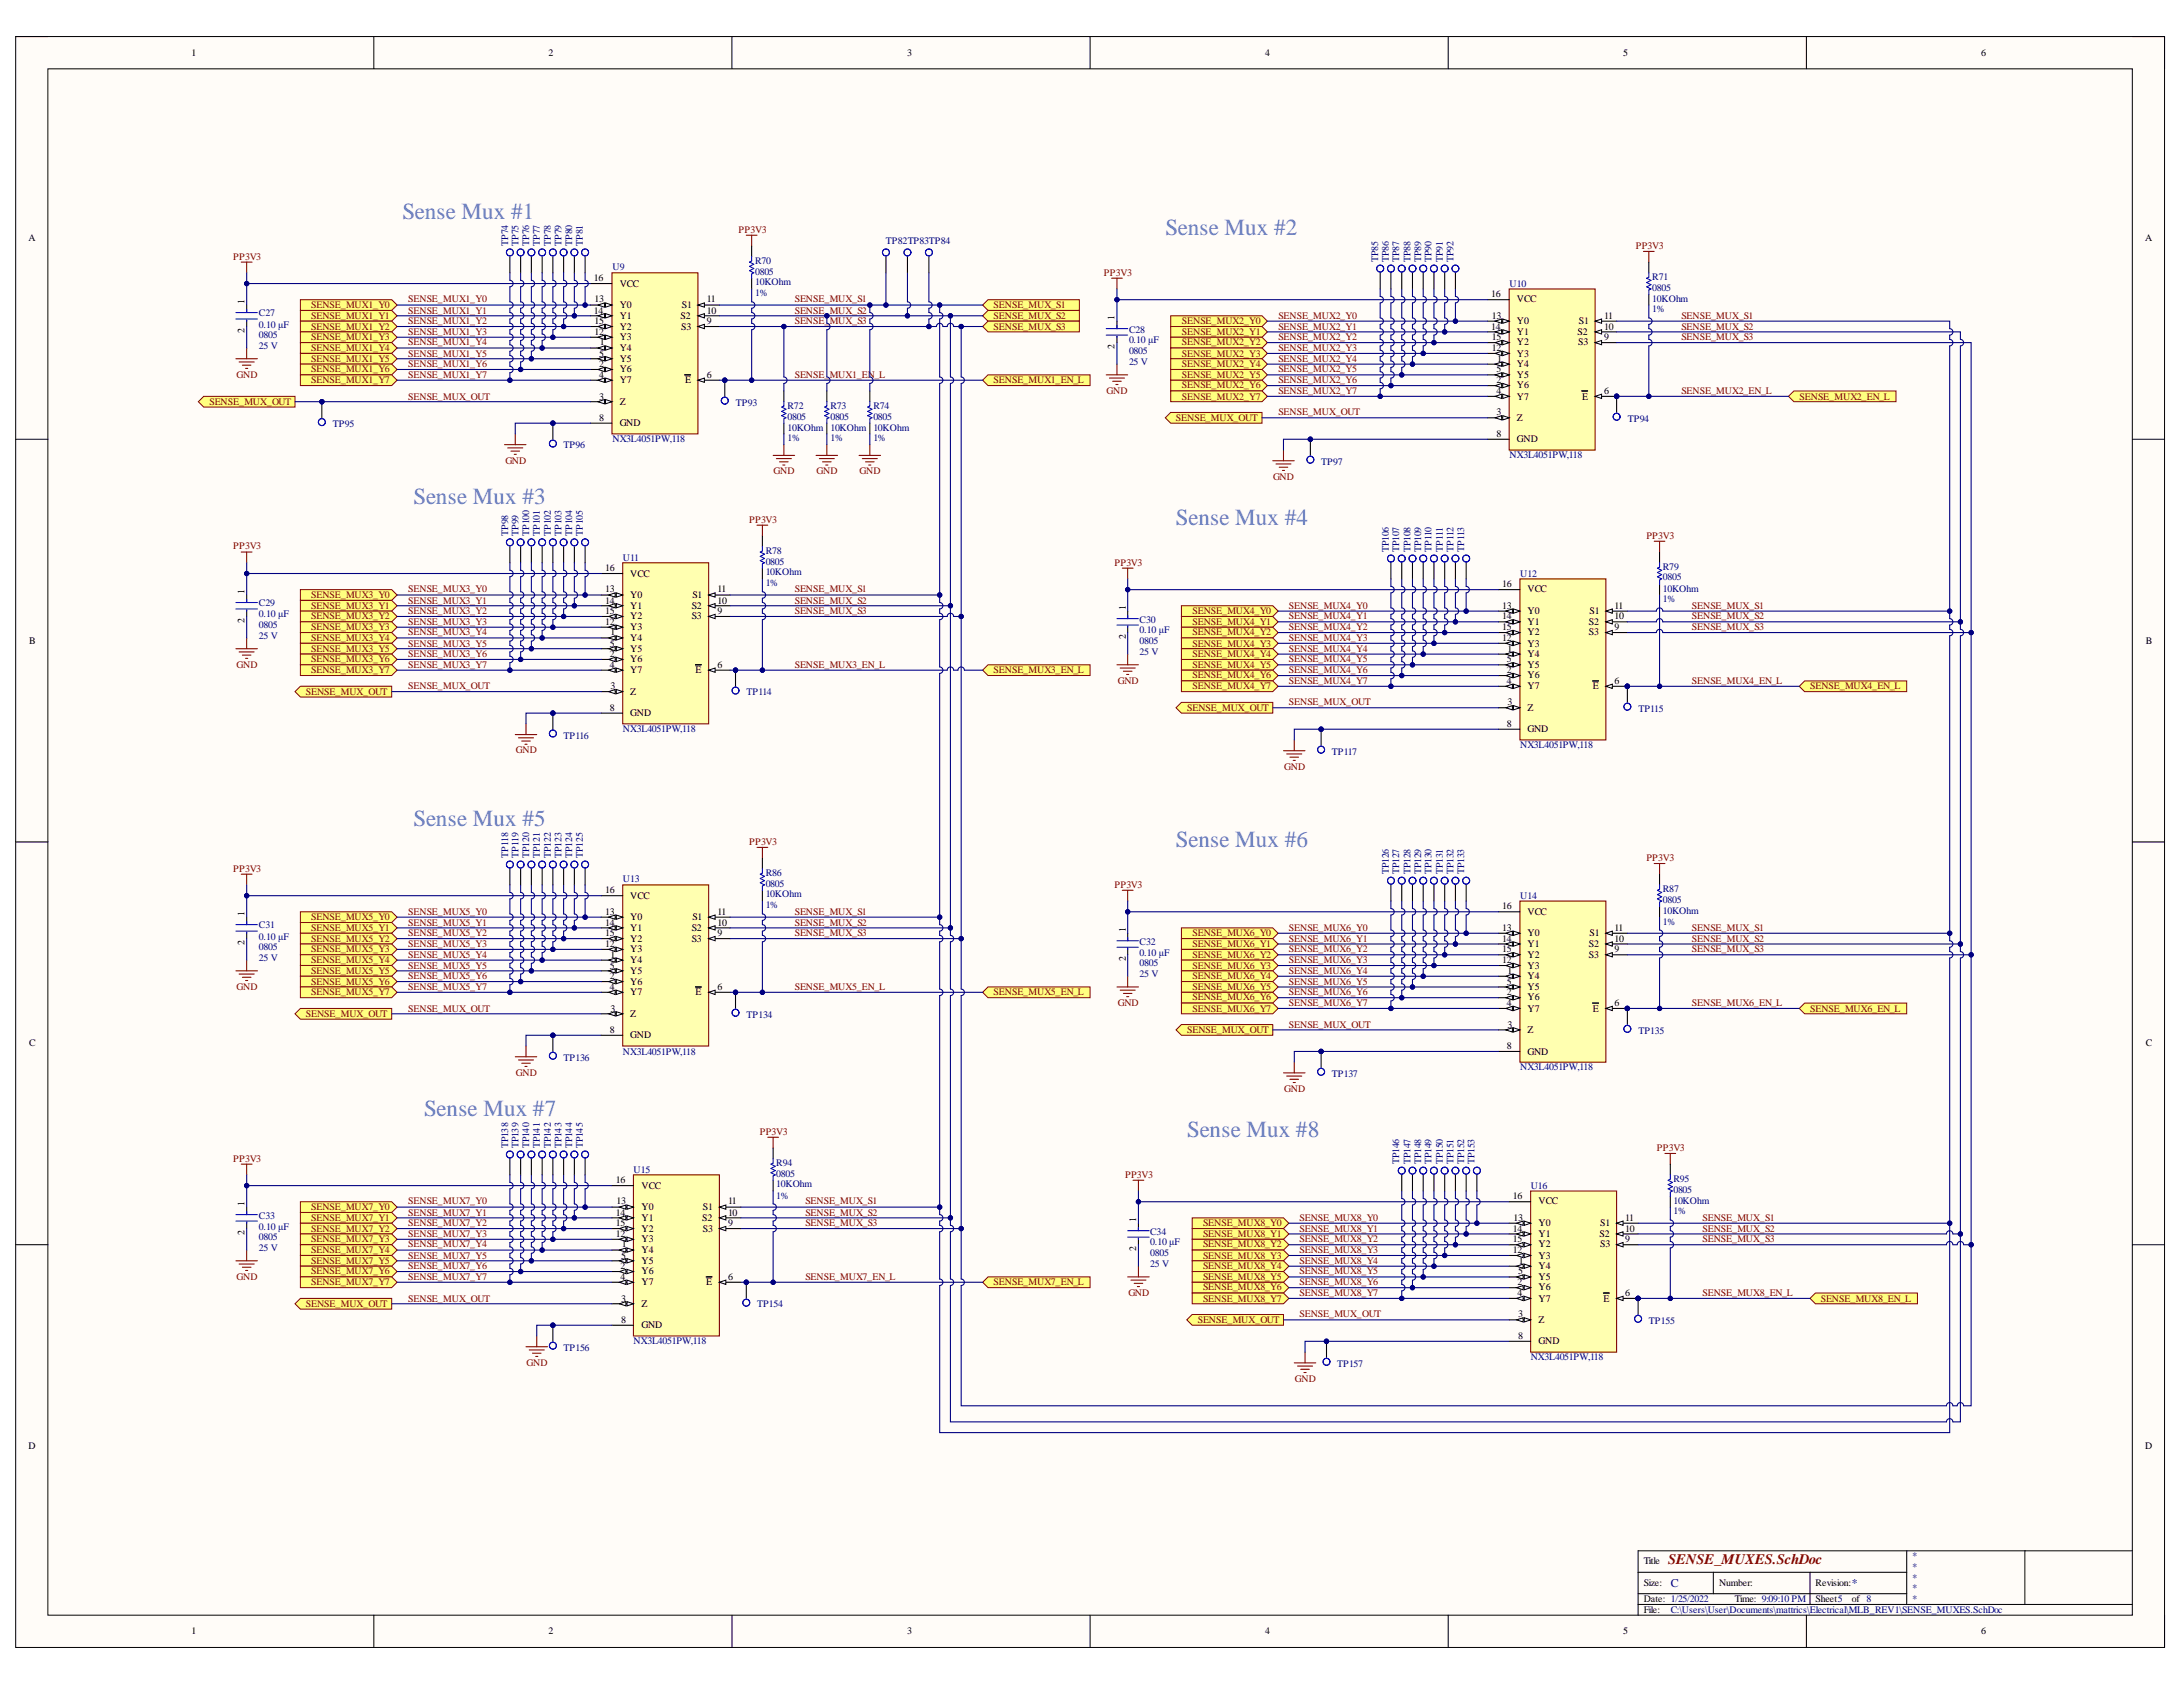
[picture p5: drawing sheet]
<svg xmlns="http://www.w3.org/2000/svg" width="279mm" height="216mm" viewBox="0 0 279 216" stroke-linecap="round" stroke-linejoin="round" font-family="sans-serif">
<defs><g id="words">
<g font-size="3" fill="#4a86e8">
<text x="51.5" y="28.1">Sense Mux #1</text>
<text x="149.2" y="30.1">Sense Mux #2</text>
<text x="52.9" y="64.5">Sense Mux #3</text>
<text x="150.5" y="67.2">Sense Mux #4</text>
<text x="52.9" y="105.7">Sense Mux #5</text>
<text x="150.5" y="108.4">Sense Mux #6</text>
<text x="54.3" y="142.8">Sense Mux #7</text>
<text x="151.9" y="145.5">Sense Mux #8</text>
</g>
<text font-size="1.9" fill="#800000" x="213.5" y="200.2">SENSE_MUXES.SchDoc</text>
<g font-size="1.5" fill="#000080">
<text x="213.8" y="203.1">C</text>
<text x="237" y="203.1">*</text>
</g>
<g font-size="1.3">
<text x="24.5" y="7.1">1</text>
<text x="70.2" y="7.1">2</text>
<text x="116.1" y="7.1">3</text>
<text x="161.9" y="7.1">4</text>
<text x="207.8" y="7.1">5</text>
<text x="253.6" y="7.1">6</text>
<text x="3.6" y="30.9">A</text>
<text x="274.6" y="30.9">A</text>
<text x="31.3" y="38.9" transform="rotate(-90 31.3 38.9)">1</text>
<text x="76" y="36">16</text>
<text x="76" y="40.1">14</text>
<text x="76.1" y="38.7">13</text>
<text x="76.1" y="41.5">15</text>
<text x="79.3" y="36.7">VCC</text>
<text x="79.3" y="39.4">Y0</text>
<text x="79.3" y="40.8">Y1</text>
<text x="87.1" y="40.8">S2</text>
<text x="87.3" y="39.4">S1</text>
<text x="90.5" y="38.7">11</text>
<text x="90.5" y="40.1">10</text>
<text x="90.5" y="41.5">9</text>
<text x="142.6" y="41" transform="rotate(-90 142.6 41)">1</text>
<text x="190.8" y="38">16</text>
<text x="190.9" y="40.8">13</text>
<text x="194.1" y="38.7">VCC</text>
<text x="194.1" y="41.5">Y0</text>
<text x="202.1" y="41.5">S1</text>
<text x="205.3" y="40.8">11</text>
<text x="31.3" y="42.6" transform="rotate(-90 31.3 42.6)">2</text>
<text x="76.1" y="42.9">12</text>
<text x="76.7" y="45.6">5</text>
<text x="76.7" y="47">2</text>
<text x="76.8" y="44.2">1</text>
<text x="79.3" y="42.2">Y2</text>
<text x="79.3" y="43.5">Y3</text>
<text x="79.3" y="44.9">Y4</text>
<text x="79.3" y="46.3">Y5</text>
<text x="79.3" y="47.7">Y6</text>
<text x="87.2" y="42.2">S3</text>
<text x="142.6" y="44.7" transform="rotate(-90 142.6 44.7)">2</text>
<text x="190.8" y="42.2">14</text>
<text x="190.9" y="43.5">15</text>
<text x="190.9" y="44.9">12</text>
<text x="191.5" y="47.7">5</text>
<text x="191.6" y="46.3">1</text>
<text x="194.1" y="42.9">Y1</text>
<text x="194.1" y="44.2">Y2</text>
<text x="194.1" y="45.6">Y3</text>
<text x="194.1" y="47">Y4</text>
<text x="201.9" y="42.9">S2</text>
<text x="202" y="44.2">S3</text>
<text x="205.3" y="42.2">10</text>
<text x="205.3" y="43.5">9</text>
<text x="76.7" y="48.3">4</text>
<text x="76.7" y="51.1">3</text>
<text x="76.7" y="53.8">8</text>
<text x="79.3" y="49">Y7</text>
<text x="79.3" y="51.8">Z</text>
<text x="87.7" y="49">E</text>
<text x="90.5" y="48.3">6</text>
<text x="191.5" y="49">2</text>
<text x="191.5" y="50.4">4</text>
<text x="191.5" y="53.2">3</text>
<text x="194.1" y="48.3">Y5</text>
<text x="194.1" y="49.7">Y6</text>
<text x="194.1" y="51.1">Y7</text>
<text x="194.1" y="53.8">Z</text>
<text x="202.5" y="51.1">E</text>
<text x="205.3" y="50.4">6</text>
<text x="79.3" y="54.5">GND</text>
<text x="191.5" y="56">8</text>
<text x="194.1" y="56.6">GND</text>
<text x="31.3" y="76" transform="rotate(-90 31.3 76)">1</text>
<text x="77.5" y="73.1">16</text>
<text x="77.5" y="75.8">13</text>
<text x="77.5" y="77.2">14</text>
<text x="80.7" y="73.8">VCC</text>
<text x="80.7" y="76.5">Y0</text>
<text x="80.7" y="77.9">Y1</text>
<text x="88.5" y="77.9">S2</text>
<text x="88.6" y="76.5">S1</text>
<text x="91.8" y="75.8">11</text>
<text x="91.8" y="77.2">10</text>
<text x="192.3" y="75.1">16</text>
<text x="192.3" y="77.9">13</text>
<text x="195.5" y="75.8">VCC</text>
<text x="206.7" y="77.9">11</text>
<text x="3.7" y="82.4">B</text>
<text x="31.3" y="79.7" transform="rotate(-90 31.3 79.7)">2</text>
<text x="77.5" y="78.6">15</text>
<text x="77.5" y="80">12</text>
<text x="78" y="82.7">5</text>
<text x="78.1" y="81.3">1</text>
<text x="80.7" y="79.3">Y2</text>
<text x="80.7" y="80.6">Y3</text>
<text x="80.7" y="82.1">Y4</text>
<text x="80.7" y="83.4">Y5</text>
<text x="88.5" y="79.3">S3</text>
<text x="91.8" y="78.6">9</text>
<text x="144.1" y="81.8" transform="rotate(-90 144.1 81.8)">2</text>
<text x="144.1" y="78.1" transform="rotate(-90 144.1 78.1)">1</text>
<text x="192.3" y="79.3">14</text>
<text x="192.3" y="80.6">15</text>
<text x="192.3" y="82.1">12</text>
<text x="193" y="83.4">1</text>
<text x="195.5" y="78.6">Y0</text>
<text x="195.5" y="80">Y1</text>
<text x="195.5" y="81.3">Y2</text>
<text x="195.5" y="82.7">Y3</text>
<text x="203.4" y="80">S2</text>
<text x="203.4" y="81.3">S3</text>
<text x="203.4" y="78.6">S1</text>
<text x="206.7" y="79.3">10</text>
<text x="206.7" y="80.6">9</text>
<text x="274.6" y="82.4">B</text>
<text x="78" y="84.1">2</text>
<text x="78" y="85.4">4</text>
<text x="78.1" y="88.2">3</text>
<text x="80.7" y="84.8">Y6</text>
<text x="80.7" y="86.1">Y7</text>
<text x="80.7" y="88.9">Z</text>
<text x="89" y="86.1">E</text>
<text x="91.8" y="85.4">6</text>
<text x="192.9" y="84.8">5</text>
<text x="192.9" y="86.1">2</text>
<text x="192.9" y="87.6">4</text>
<text x="195.5" y="84.1">Y4</text>
<text x="195.5" y="85.4">Y5</text>
<text x="195.5" y="86.8">Y6</text>
<text x="195.5" y="88.2">Y7</text>
<text x="203.9" y="88.2">E</text>
<text x="206.7" y="87.6">6</text>
<text x="78" y="90.9">8</text>
<text x="80.7" y="91.6">GND</text>
<text x="192.9" y="93.1">8</text>
<text x="193" y="90.3">3</text>
<text x="195.5" y="90.9">Z</text>
<text x="195.5" y="93.7">GND</text>
<text x="31.3" y="117.2" transform="rotate(-90 31.3 117.2)">1</text>
<text x="77.5" y="114.3">16</text>
<text x="77.5" y="117">13</text>
<text x="77.5" y="118.5">14</text>
<text x="77.5" y="119.8">15</text>
<text x="80.7" y="115">VCC</text>
<text x="80.7" y="117.7">Y0</text>
<text x="80.7" y="119.2">Y1</text>
<text x="88.5" y="119.2">S2</text>
<text x="88.6" y="117.7">S1</text>
<text x="91.8" y="117">11</text>
<text x="91.8" y="118.5">10</text>
<text x="91.8" y="119.8">9</text>
<text x="144.1" y="119.3" transform="rotate(-90 144.1 119.3)">1</text>
<text x="192.3" y="116.4">16</text>
<text x="192.3" y="119.2">13</text>
<text x="195.5" y="117">VCC</text>
<text x="195.5" y="119.8">Y0</text>
<text x="203.4" y="119.8">S1</text>
<text x="206.7" y="119.2">11</text>
<text x="31.3" y="120.9" transform="rotate(-90 31.3 120.9)">2</text>
<text x="77.5" y="121.2">12</text>
<text x="78" y="124">5</text>
<text x="78" y="125.3">2</text>
<text x="78.1" y="122.5">1</text>
<text x="80.7" y="120.5">Y2</text>
<text x="80.7" y="121.9">Y3</text>
<text x="80.7" y="123.2">Y4</text>
<text x="80.7" y="124.7">Y5</text>
<text x="88.5" y="120.5">S3</text>
<text x="144.1" y="123" transform="rotate(-90 144.1 123)">2</text>
<text x="192.3" y="120.5">14</text>
<text x="192.3" y="121.9">15</text>
<text x="192.3" y="123.2">12</text>
<text x="193" y="124.7">1</text>
<text x="195.5" y="121.2">Y1</text>
<text x="195.5" y="122.5">Y2</text>
<text x="195.5" y="124">Y3</text>
<text x="195.5" y="125.3">Y4</text>
<text x="203.4" y="121.2">S2</text>
<text x="203.4" y="122.5">S3</text>
<text x="206.7" y="120.5">10</text>
<text x="206.7" y="121.9">9</text>
<text x="78" y="126.7">4</text>
<text x="78.1" y="129.5">3</text>
<text x="80.7" y="126">Y6</text>
<text x="80.7" y="127.4">Y7</text>
<text x="80.7" y="130.1">Z</text>
<text x="89" y="127.4">E</text>
<text x="91.8" y="126.7">6</text>
<text x="192.9" y="126">5</text>
<text x="192.9" y="127.4">2</text>
<text x="192.9" y="128.7">4</text>
<text x="193" y="131.5">3</text>
<text x="195.5" y="126.7">Y5</text>
<text x="195.5" y="128">Y6</text>
<text x="195.5" y="129.5">Y7</text>
<text x="203.9" y="129.5">E</text>
<text x="206.7" y="128.7">6</text>
<text x="3.7" y="133.9">C</text>
<text x="78" y="132.2">8</text>
<text x="80.7" y="132.9">GND</text>
<text x="192.9" y="134.3">8</text>
<text x="195.5" y="132.2">Z</text>
<text x="195.5" y="135">GND</text>
<text x="274.6" y="133.9">C</text>
<text x="31.3" y="154.3" transform="rotate(-90 31.3 154.3)">1</text>
<text x="78.8" y="151.4">16</text>
<text x="78.8" y="155.6">14</text>
<text x="78.9" y="154.1">13</text>
<text x="82.1" y="152.1">VCC</text>
<text x="82.1" y="154.8">Y0</text>
<text x="90" y="154.8">S1</text>
<text x="93.2" y="154.1">11</text>
<text x="93.2" y="155.6">10</text>
<text x="193.6" y="153.5">16</text>
<text x="196.9" y="154.1">VCC</text>
<text x="31.3" y="158" transform="rotate(-90 31.3 158)">2</text>
<text x="78.8" y="156.9">15</text>
<text x="78.8" y="158.3">12</text>
<text x="79.5" y="161.1">5</text>
<text x="79.6" y="159.6">1</text>
<text x="82.1" y="156.3">Y1</text>
<text x="82.1" y="157.6">Y2</text>
<text x="82.1" y="159">Y3</text>
<text x="82.1" y="160.4">Y4</text>
<text x="82.1" y="161.8">Y5</text>
<text x="89.9" y="156.3">S2</text>
<text x="90" y="157.6">S3</text>
<text x="93.2" y="156.9">9</text>
<text x="145.4" y="160.1" transform="rotate(-90 145.4 160.1)">2</text>
<text x="145.4" y="156.4" transform="rotate(-90 145.4 156.4)">1</text>
<text x="193.6" y="157.6">14</text>
<text x="193.6" y="159">15</text>
<text x="193.6" y="160.4">12</text>
<text x="193.7" y="156.3">13</text>
<text x="194.4" y="161.8">1</text>
<text x="196.9" y="156.9">Y0</text>
<text x="196.9" y="158.3">Y1</text>
<text x="196.9" y="159.6">Y2</text>
<text x="196.9" y="161.1">Y3</text>
<text x="204.7" y="158.3">S2</text>
<text x="204.8" y="156.9">S1</text>
<text x="204.8" y="159.6">S3</text>
<text x="208" y="156.3">11</text>
<text x="208" y="157.6">10</text>
<text x="208" y="159">9</text>
<text x="79.4" y="162.4">2</text>
<text x="79.4" y="163.8">4</text>
<text x="79.5" y="166.6">3</text>
<text x="82.1" y="163.1">Y6</text>
<text x="82.1" y="164.5">Y7</text>
<text x="82.1" y="167.2">Z</text>
<text x="90.4" y="164.5">E</text>
<text x="93.2" y="163.8">6</text>
<text x="194.2" y="164.5">2</text>
<text x="194.2" y="165.9">4</text>
<text x="194.3" y="163.1">5</text>
<text x="196.9" y="162.4">Y4</text>
<text x="196.9" y="163.8">Y5</text>
<text x="196.9" y="165.1">Y6</text>
<text x="196.9" y="166.6">Y7</text>
<text x="205.2" y="166.6">E</text>
<text x="208" y="165.9">6</text>
<text x="79.5" y="169.3">8</text>
<text x="82.1" y="169.9">GND</text>
<text x="194.3" y="168.6">3</text>
<text x="194.3" y="171.4">8</text>
<text x="196.9" y="169.3">Z</text>
<text x="196.9" y="172.1">GND</text>
<text x="3.6" y="185.4">D</text>
<text x="274.6" y="185.4">D</text>
<text x="210.4" y="200.2">Title</text>
<text x="210.4" y="203">Size:</text>
<text x="220" y="203">Number:</text>
<text x="232.4" y="203">Revision:</text>
<text x="24.5" y="209.2">1</text>
<text x="70.2" y="209.2">2</text>
<text x="116.1" y="209.2">3</text>
<text x="161.9" y="209.2">4</text>
<text x="207.8" y="209.2">5</text>
<text x="210.4" y="205">Date: 1/25/2022</text>
<text x="210.4" y="206.4">File:</text>
<text x="222" y="205">Time: 9:09:10 PM</text>
<text x="232.4" y="205">Sheet5</text>
<text x="237" y="205">of 8</text>
<text x="253.6" y="209.2">6</text>
</g>
<g font-size="1.3" fill="#800000">
<text x="94.5" y="29.8">PP3V3</text>
<text x="29.8" y="33.2">PP3V3</text>
<text x="141.3" y="35.3">PP3V3</text>
<text x="209.4" y="31.9">PP3V3</text>
<text x="39.8" y="39.4">SENSE_MUX1_Y0</text>
<text x="39.8" y="40.8">SENSE_MUX1_Y1</text>
<text x="52.3" y="38.7">SENSE_MUX1_Y0</text>
<text x="52.3" y="40.1">SENSE_MUX1_Y1</text>
<text x="52.3" y="41.5">SENSE_MUX1_Y2</text>
<text x="101.7" y="38.7">SENSE_MUX_S1</text>
<text x="101.7" y="40.1">SENSE_MUX_S2</text>
<text x="101.7" y="41.5">SENSE_MUX_S3</text>
<text x="127.2" y="39.4">SENSE_MUX_S1</text>
<text x="127.2" y="40.8">SENSE_MUX_S2</text>
<text x="151.3" y="41.5">SENSE_MUX2_Y0</text>
<text x="163.6" y="40.8">SENSE_MUX2_Y0</text>
<text x="215.2" y="40.8">SENSE_MUX_S1</text>
<text x="39.8" y="42.2">SENSE_MUX1_Y2</text>
<text x="39.8" y="43.5">SENSE_MUX1_Y3</text>
<text x="39.8" y="44.9">SENSE_MUX1_Y4</text>
<text x="39.8" y="46.3">SENSE_MUX1_Y5</text>
<text x="39.8" y="47.7">SENSE_MUX1_Y6</text>
<text x="52.3" y="42.9">SENSE_MUX1_Y3</text>
<text x="52.3" y="44.2">SENSE_MUX1_Y4</text>
<text x="52.3" y="45.6">SENSE_MUX1_Y5</text>
<text x="52.3" y="47">SENSE_MUX1_Y6</text>
<text x="127.2" y="42.2">SENSE_MUX_S3</text>
<text x="151.3" y="42.9">SENSE_MUX2_Y1</text>
<text x="151.3" y="44.2">SENSE_MUX2_Y2</text>
<text x="151.3" y="45.6">SENSE_MUX2_Y3</text>
<text x="151.3" y="47">SENSE_MUX2_Y4</text>
<text x="163.6" y="42.2">SENSE_MUX2_Y1</text>
<text x="163.6" y="43.5">SENSE_MUX2_Y2</text>
<text x="163.6" y="44.9">SENSE_MUX2_Y3</text>
<text x="163.6" y="46.3">SENSE_MUX2_Y4</text>
<text x="163.6" y="47.7">SENSE_MUX2_Y5</text>
<text x="215.2" y="42.2">SENSE_MUX_S2</text>
<text x="215.2" y="43.5">SENSE_MUX_S3</text>
<text x="26.8" y="51.8">SENSE_MUX_OUT</text>
<text x="30.3" y="48.3">GND</text>
<text x="39.8" y="49">SENSE_MUX1_Y7</text>
<text x="52.3" y="51.1">SENSE_MUX_OUT</text>
<text x="52.3" y="48.3">SENSE_MUX1_Y7</text>
<text x="101.7" y="48.3">SENSE_MUX1_EN_L</text>
<text x="127.2" y="49">SENSE_MUX1_EN_L</text>
<text x="141.6" y="50.4">GND</text>
<text x="150.5" y="53.8">SENSE_MUX_OUT</text>
<text x="151.3" y="48.3">SENSE_MUX2_Y5</text>
<text x="151.3" y="49.7">SENSE_MUX2_Y6</text>
<text x="151.3" y="51.1">SENSE_MUX2_Y7</text>
<text x="163.6" y="53.2">SENSE_MUX_OUT</text>
<text x="163.6" y="49">SENSE_MUX2_Y6</text>
<text x="163.6" y="50.4">SENSE_MUX2_Y7</text>
<text x="215.2" y="50.4">SENSE_MUX2_EN_L</text>
<text x="230.3" y="51.1">SENSE_MUX2_EN_L</text>
<text x="64.7" y="59.3">GND</text>
<text x="99" y="60.7">GND</text>
<text x="104.5" y="60.7">GND</text>
<text x="110" y="60.7">GND</text>
<text x="162.9" y="61.4">GND</text>
<text x="29.8" y="70.3">PP3V3</text>
<text x="95.9" y="66.9">PP3V3</text>
<text x="210.7" y="69">PP3V3</text>
<text x="39.8" y="76.5">SENSE_MUX3_Y0</text>
<text x="39.8" y="77.9">SENSE_MUX3_Y1</text>
<text x="52.3" y="75.8">SENSE_MUX3_Y0</text>
<text x="52.3" y="77.2">SENSE_MUX3_Y1</text>
<text x="101.7" y="75.8">SENSE_MUX_S1</text>
<text x="101.7" y="77.2">SENSE_MUX_S2</text>
<text x="142.6" y="72.4">PP3V3</text>
<text x="165" y="77.9">SENSE_MUX4_Y0</text>
<text x="216.5" y="77.9">SENSE_MUX_S1</text>
<text x="39.8" y="79.3">SENSE_MUX3_Y2</text>
<text x="39.8" y="80.6">SENSE_MUX3_Y3</text>
<text x="39.8" y="82.1">SENSE_MUX3_Y4</text>
<text x="39.8" y="83.4">SENSE_MUX3_Y5</text>
<text x="52.3" y="78.6">SENSE_MUX3_Y2</text>
<text x="52.3" y="80">SENSE_MUX3_Y3</text>
<text x="52.3" y="81.3">SENSE_MUX3_Y4</text>
<text x="52.3" y="82.7">SENSE_MUX3_Y5</text>
<text x="101.7" y="78.6">SENSE_MUX_S3</text>
<text x="152.6" y="78.6">SENSE_MUX4_Y0</text>
<text x="152.6" y="80">SENSE_MUX4_Y1</text>
<text x="152.6" y="81.3">SENSE_MUX4_Y2</text>
<text x="152.6" y="82.7">SENSE_MUX4_Y3</text>
<text x="165" y="79.3">SENSE_MUX4_Y1</text>
<text x="165" y="80.6">SENSE_MUX4_Y2</text>
<text x="165" y="82.1">SENSE_MUX4_Y3</text>
<text x="165" y="83.4">SENSE_MUX4_Y4</text>
<text x="216.5" y="79.3">SENSE_MUX_S2</text>
<text x="216.5" y="80.6">SENSE_MUX_S3</text>
<text x="30.3" y="85.4">GND</text>
<text x="39.1" y="88.9">SENSE_MUX_OUT</text>
<text x="39.8" y="84.8">SENSE_MUX3_Y6</text>
<text x="39.8" y="86.1">SENSE_MUX3_Y7</text>
<text x="52.3" y="88.2">SENSE_MUX_OUT</text>
<text x="52.3" y="84.1">SENSE_MUX3_Y6</text>
<text x="52.3" y="85.4">SENSE_MUX3_Y7</text>
<text x="101.7" y="85.4">SENSE_MUX3_EN_L</text>
<text x="127.2" y="86.1">SENSE_MUX3_EN_L</text>
<text x="143.1" y="87.6">GND</text>
<text x="152.6" y="85.4">SENSE_MUX4_Y5</text>
<text x="152.6" y="86.8">SENSE_MUX4_Y6</text>
<text x="152.6" y="88.2">SENSE_MUX4_Y7</text>
<text x="152.6" y="84.1">SENSE_MUX4_Y4</text>
<text x="165" y="87.6">SENSE_MUX4_Y7</text>
<text x="165" y="86.1">SENSE_MUX4_Y6</text>
<text x="165" y="84.8">SENSE_MUX4_Y5</text>
<text x="216.5" y="87.6">SENSE_MUX4_EN_L</text>
<text x="231.7" y="88.2">SENSE_MUX4_EN_L</text>
<text x="151.9" y="90.9">SENSE_MUX_OUT</text>
<text x="165" y="90.3">SENSE_MUX_OUT</text>
<text x="66" y="96.4">GND</text>
<text x="164.4" y="98.5">GND</text>
<text x="29.8" y="111.6">PP3V3</text>
<text x="95.9" y="108.2">PP3V3</text>
<text x="142.6" y="113.7">PP3V3</text>
<text x="210.7" y="110.2">PP3V3</text>
<text x="39.8" y="117.7">SENSE_MUX5_Y0</text>
<text x="39.8" y="119.2">SENSE_MUX5_Y1</text>
<text x="52.3" y="117">SENSE_MUX5_Y0</text>
<text x="52.3" y="118.5">SENSE_MUX5_Y1</text>
<text x="52.3" y="119.8">SENSE_MUX5_Y2</text>
<text x="101.7" y="117">SENSE_MUX_S1</text>
<text x="101.7" y="118.5">SENSE_MUX_S2</text>
<text x="101.7" y="119.8">SENSE_MUX_S3</text>
<text x="152.6" y="119.8">SENSE_MUX6_Y0</text>
<text x="165" y="119.2">SENSE_MUX6_Y0</text>
<text x="216.5" y="119.2">SENSE_MUX_S1</text>
<text x="39.8" y="120.5">SENSE_MUX5_Y2</text>
<text x="39.8" y="121.9">SENSE_MUX5_Y3</text>
<text x="39.8" y="123.2">SENSE_MUX5_Y4</text>
<text x="39.8" y="124.7">SENSE_MUX5_Y5</text>
<text x="52.3" y="121.2">SENSE_MUX5_Y3</text>
<text x="52.3" y="122.5">SENSE_MUX5_Y4</text>
<text x="52.3" y="124">SENSE_MUX5_Y5</text>
<text x="52.3" y="125.3">SENSE_MUX5_Y6</text>
<text x="152.6" y="121.2">SENSE_MUX6_Y1</text>
<text x="152.6" y="122.5">SENSE_MUX6_Y2</text>
<text x="152.6" y="124">SENSE_MUX6_Y3</text>
<text x="152.6" y="125.3">SENSE_MUX6_Y4</text>
<text x="165" y="120.5">SENSE_MUX6_Y1</text>
<text x="165" y="121.9">SENSE_MUX6_Y2</text>
<text x="165" y="123.2">SENSE_MUX6_Y3</text>
<text x="165" y="124.7">SENSE_MUX6_Y4</text>
<text x="216.5" y="120.5">SENSE_MUX_S2</text>
<text x="216.5" y="121.9">SENSE_MUX_S3</text>
<text x="30.3" y="126.7">GND</text>
<text x="39.1" y="130.1">SENSE_MUX_OUT</text>
<text x="39.8" y="126">SENSE_MUX5_Y6</text>
<text x="39.8" y="127.4">SENSE_MUX5_Y7</text>
<text x="52.3" y="129.5">SENSE_MUX_OUT</text>
<text x="52.3" y="126.7">SENSE_MUX5_Y7</text>
<text x="101.7" y="126.7">SENSE_MUX5_EN_L</text>
<text x="127.2" y="127.4">SENSE_MUX5_EN_L</text>
<text x="143.1" y="128.7">GND</text>
<text x="152.6" y="126.7">SENSE_MUX6_Y5</text>
<text x="152.6" y="128">SENSE_MUX6_Y6</text>
<text x="152.6" y="129.5">SENSE_MUX6_Y7</text>
<text x="165" y="131.5">SENSE_MUX_OUT</text>
<text x="165" y="126">SENSE_MUX6_Y5</text>
<text x="165" y="127.4">SENSE_MUX6_Y6</text>
<text x="165" y="128.7">SENSE_MUX6_Y7</text>
<text x="216.5" y="128.7">SENSE_MUX6_EN_L</text>
<text x="231.7" y="129.5">SENSE_MUX6_EN_L</text>
<text x="66" y="137.7">GND</text>
<text x="151.9" y="132.2">SENSE_MUX_OUT</text>
<text x="164.4" y="139.8">GND</text>
<text x="29.8" y="148.7">PP3V3</text>
<text x="97.2" y="145.3">PP3V3</text>
<text x="212.1" y="147.3">PP3V3</text>
<text x="39.8" y="154.8">SENSE_MUX7_Y0</text>
<text x="52.3" y="154.1">SENSE_MUX7_Y0</text>
<text x="52.3" y="155.6">SENSE_MUX7_Y1</text>
<text x="103.1" y="154.1">SENSE_MUX_S1</text>
<text x="103.1" y="155.6">SENSE_MUX_S2</text>
<text x="144" y="150.8">PP3V3</text>
<text x="39.8" y="156.3">SENSE_MUX7_Y1</text>
<text x="39.8" y="157.6">SENSE_MUX7_Y2</text>
<text x="39.8" y="159">SENSE_MUX7_Y3</text>
<text x="39.8" y="160.4">SENSE_MUX7_Y4</text>
<text x="39.8" y="161.8">SENSE_MUX7_Y5</text>
<text x="52.3" y="156.9">SENSE_MUX7_Y2</text>
<text x="52.3" y="158.3">SENSE_MUX7_Y3</text>
<text x="52.3" y="159.6">SENSE_MUX7_Y4</text>
<text x="52.3" y="161.1">SENSE_MUX7_Y5</text>
<text x="103.1" y="156.9">SENSE_MUX_S3</text>
<text x="154" y="156.9">SENSE_MUX8_Y0</text>
<text x="154" y="158.3">SENSE_MUX8_Y1</text>
<text x="154" y="159.6">SENSE_MUX8_Y2</text>
<text x="154" y="161.1">SENSE_MUX8_Y3</text>
<text x="166.3" y="156.3">SENSE_MUX8_Y0</text>
<text x="166.3" y="157.6">SENSE_MUX8_Y1</text>
<text x="166.3" y="159">SENSE_MUX8_Y2</text>
<text x="166.3" y="160.4">SENSE_MUX8_Y3</text>
<text x="166.3" y="161.8">SENSE_MUX8_Y4</text>
<text x="217.9" y="156.3">SENSE_MUX_S1</text>
<text x="217.9" y="157.6">SENSE_MUX_S2</text>
<text x="217.9" y="159">SENSE_MUX_S3</text>
<text x="30.3" y="163.8">GND</text>
<text x="39.1" y="167.2">SENSE_MUX_OUT</text>
<text x="39.8" y="163.1">SENSE_MUX7_Y6</text>
<text x="39.8" y="164.5">SENSE_MUX7_Y7</text>
<text x="52.3" y="166.6">SENSE_MUX_OUT</text>
<text x="52.3" y="162.4">SENSE_MUX7_Y6</text>
<text x="52.3" y="163.8">SENSE_MUX7_Y7</text>
<text x="103.1" y="163.8">SENSE_MUX7_EN_L</text>
<text x="127.2" y="164.5">SENSE_MUX7_EN_L</text>
<text x="144.4" y="165.9">GND</text>
<text x="154" y="162.4">SENSE_MUX8_Y4</text>
<text x="154" y="163.8">SENSE_MUX8_Y5</text>
<text x="154" y="165.1">SENSE_MUX8_Y6</text>
<text x="154" y="166.6">SENSE_MUX8_Y7</text>
<text x="166.3" y="163.1">SENSE_MUX8_Y5</text>
<text x="166.3" y="164.5">SENSE_MUX8_Y6</text>
<text x="166.3" y="165.9">SENSE_MUX8_Y7</text>
<text x="217.9" y="165.9">SENSE_MUX8_EN_L</text>
<text x="233" y="166.6">SENSE_MUX8_EN_L</text>
<text x="153.3" y="169.3">SENSE_MUX_OUT</text>
<text x="166.3" y="168.6">SENSE_MUX_OUT</text>
<text x="67.4" y="174.8">GND</text>
<text x="165.7" y="176.9">GND</text>
</g>
<g font-size="1.3" fill="#000080">
<text x="65" y="31.4" transform="rotate(-90 65 31.4)">TP74</text>
<text x="66.4" y="31.4" transform="rotate(-90 66.4 31.4)">TP75</text>
<text x="67.7" y="31.4" transform="rotate(-90 67.7 31.4)">TP76</text>
<text x="69.1" y="31.4" transform="rotate(-90 69.1 31.4)">TP77</text>
<text x="70.5" y="31.4" transform="rotate(-90 70.5 31.4)">TP78</text>
<text x="71.9" y="31.4" transform="rotate(-90 71.9 31.4)">TP79</text>
<text x="73.2" y="31.4" transform="rotate(-90 73.2 31.4)">TP80</text>
<text x="74.6" y="31.4" transform="rotate(-90 74.6 31.4)">TP81</text>
<text x="78.4" y="34.6">U9</text>
<text x="96.6" y="35.2">0805</text>
<text x="96.6" y="33.8">R70</text>
<text x="113.4" y="31.2">TP82TP83TP84</text>
<text x="176.4" y="33.6" transform="rotate(-90 176.4 33.6)">TP85</text>
<text x="177.7" y="33.6" transform="rotate(-90 177.7 33.6)">TP86</text>
<text x="179.1" y="33.6" transform="rotate(-90 179.1 33.6)">TP87</text>
<text x="180.5" y="33.6" transform="rotate(-90 180.5 33.6)">TP88</text>
<text x="181.9" y="33.6" transform="rotate(-90 181.9 33.6)">TP89</text>
<text x="183.2" y="33.6" transform="rotate(-90 183.2 33.6)">TP90</text>
<text x="184.7" y="33.6" transform="rotate(-90 184.7 33.6)">TP91</text>
<text x="186" y="33.6" transform="rotate(-90 186 33.6)">TP92</text>
<text x="211.5" y="35.8">R71</text>
<text x="33.1" y="41.9">0.10 μF</text>
<text x="33.1" y="40.5">C27</text>
<text x="96.6" y="36.5">10KOhm</text>
<text x="96.6" y="37.9">1%</text>
<text x="193.2" y="36.7">U10</text>
<text x="211.5" y="37.2">0805</text>
<text x="211.5" y="38.6">10KOhm</text>
<text x="211.5" y="40">1%</text>
<text x="33.1" y="43.3">0805</text>
<text x="33.1" y="44.6">25 V</text>
<text x="144.5" y="44">0.10 μF</text>
<text x="144.5" y="45.3">0805</text>
<text x="144.5" y="46.7">25 V</text>
<text x="144.5" y="42.6">C28</text>
<text x="94.2" y="51.9">TP93</text>
<text x="100.8" y="53.8">0805</text>
<text x="100.8" y="52.3">R72</text>
<text x="106.3" y="53.8">0805</text>
<text x="106.3" y="52.3">R73</text>
<text x="111.8" y="53.8">0805</text>
<text x="111.8" y="52.3">R74</text>
<text x="42.6" y="54.7">TP95</text>
<text x="72.1" y="57.4">TP96</text>
<text x="78.4" y="56.6">NX3L4051PW,118</text>
<text x="100.8" y="55.1">10KOhm 10KOhm 10KOhm</text>
<text x="100.8" y="56.5">1%</text>
<text x="106.3" y="56.5">1%</text>
<text x="111.8" y="56.5">1%</text>
<text x="169.1" y="59.5">TP97</text>
<text x="193.2" y="58.7">NX3L4051PW,118</text>
<text x="208.3" y="54">TP94</text>
<text x="65" y="68.5" transform="rotate(-90 65 68.5)">TP98</text>
<text x="66.4" y="68.5" transform="rotate(-90 66.4 68.5)">TP99</text>
<text x="67.7" y="68.5" transform="rotate(-90 67.7 68.5)">TP100</text>
<text x="69.1" y="68.5" transform="rotate(-90 69.1 68.5)">TP101</text>
<text x="70.5" y="68.5" transform="rotate(-90 70.5 68.5)">TP102</text>
<text x="71.9" y="68.5" transform="rotate(-90 71.9 68.5)">TP103</text>
<text x="73.2" y="68.5" transform="rotate(-90 73.2 68.5)">TP104</text>
<text x="74.6" y="68.5" transform="rotate(-90 74.6 68.5)">TP105</text>
<text x="79.7" y="71.8">U11</text>
<text x="98" y="70.9">R78</text>
<text x="177.7" y="70.7" transform="rotate(-90 177.7 70.7)">TP106</text>
<text x="179.1" y="70.7" transform="rotate(-90 179.1 70.7)">TP107</text>
<text x="180.5" y="70.7" transform="rotate(-90 180.5 70.7)">TP108</text>
<text x="181.9" y="70.7" transform="rotate(-90 181.9 70.7)">TP109</text>
<text x="183.2" y="70.7" transform="rotate(-90 183.2 70.7)">TP110</text>
<text x="184.7" y="70.7" transform="rotate(-90 184.7 70.7)">TP111</text>
<text x="186" y="70.7" transform="rotate(-90 186 70.7)">TP112</text>
<text x="187.4" y="70.7" transform="rotate(-90 187.4 70.7)">TP113</text>
<text x="33.1" y="77.6">C29</text>
<text x="98" y="72.3">0805</text>
<text x="98" y="73.6">10KOhm</text>
<text x="98" y="75.1">1%</text>
<text x="194.6" y="73.8">U12</text>
<text x="212.8" y="74.3">0805</text>
<text x="212.8" y="75.7">10KOhm</text>
<text x="212.8" y="77.1">1%</text>
<text x="212.8" y="72.9">R79</text>
<text x="33.1" y="79">0.10 μF</text>
<text x="33.1" y="80.4">0805</text>
<text x="33.1" y="81.7">25 V</text>
<text x="145.9" y="81.1">0.10 μF</text>
<text x="145.9" y="82.4">0805</text>
<text x="145.9" y="83.8">25 V</text>
<text x="145.9" y="79.7">C30</text>
<text x="95.5" y="89">TP114</text>
<text x="72.1" y="94.6">TP116</text>
<text x="79.7" y="93.7">NX3L4051PW,118</text>
<text x="194.6" y="95.8">NX3L4051PW,118</text>
<text x="209.7" y="91.1">TP115</text>
<text x="170.5" y="96.6">TP117</text>
<text x="65" y="109.8" transform="rotate(-90 65 109.8)">TP118</text>
<text x="66.4" y="109.8" transform="rotate(-90 66.4 109.8)">TP119</text>
<text x="67.7" y="109.8" transform="rotate(-90 67.7 109.8)">TP120</text>
<text x="69.1" y="109.8" transform="rotate(-90 69.1 109.8)">TP121</text>
<text x="70.5" y="109.8" transform="rotate(-90 70.5 109.8)">TP122</text>
<text x="71.9" y="109.8" transform="rotate(-90 71.9 109.8)">TP123</text>
<text x="73.2" y="109.8" transform="rotate(-90 73.2 109.8)">TP124</text>
<text x="74.6" y="109.8" transform="rotate(-90 74.6 109.8)">TP125</text>
<text x="79.7" y="112.9">U13</text>
<text x="98" y="113.5">0805</text>
<text x="98" y="112.1">R86</text>
<text x="177.7" y="111.9" transform="rotate(-90 177.7 111.9)">TP126</text>
<text x="179.1" y="111.9" transform="rotate(-90 179.1 111.9)">TP127</text>
<text x="180.5" y="111.9" transform="rotate(-90 180.5 111.9)">TP128</text>
<text x="181.9" y="111.9" transform="rotate(-90 181.9 111.9)">TP129</text>
<text x="183.2" y="111.9" transform="rotate(-90 183.2 111.9)">TP130</text>
<text x="184.7" y="111.9" transform="rotate(-90 184.7 111.9)">TP131</text>
<text x="186" y="111.9" transform="rotate(-90 186 111.9)">TP132</text>
<text x="187.4" y="111.9" transform="rotate(-90 187.4 111.9)">TP133</text>
<text x="33.1" y="118.8">C31</text>
<text x="98" y="114.9">10KOhm</text>
<text x="98" y="116.2">1%</text>
<text x="194.6" y="115">U14</text>
<text x="212.8" y="115.5">0805</text>
<text x="212.8" y="117">10KOhm</text>
<text x="212.8" y="118.3">1%</text>
<text x="212.8" y="114.2">R87</text>
<text x="33.1" y="120.3">0.10 μF</text>
<text x="33.1" y="121.6">0805</text>
<text x="33.1" y="123">25 V</text>
<text x="145.9" y="122.3">0.10 μF</text>
<text x="145.9" y="123.6">0805</text>
<text x="145.9" y="125.1">25 V</text>
<text x="145.9" y="120.9">C32</text>
<text x="95.5" y="130.2">TP134</text>
<text x="72.1" y="135.7">TP136</text>
<text x="79.7" y="135">NX3L4051PW,118</text>
<text x="170.5" y="137.8">TP137</text>
<text x="194.6" y="137">NX3L4051PW,118</text>
<text x="209.7" y="132.3">TP135</text>
<text x="65" y="147" transform="rotate(-90 65 147)">TP138</text>
<text x="66.4" y="147" transform="rotate(-90 66.4 147)">TP139</text>
<text x="67.7" y="147" transform="rotate(-90 67.7 147)">TP140</text>
<text x="69.1" y="147" transform="rotate(-90 69.1 147)">TP141</text>
<text x="70.5" y="147" transform="rotate(-90 70.5 147)">TP142</text>
<text x="71.9" y="147" transform="rotate(-90 71.9 147)">TP143</text>
<text x="73.2" y="147" transform="rotate(-90 73.2 147)">TP144</text>
<text x="74.6" y="147" transform="rotate(-90 74.6 147)">TP145</text>
<text x="99.4" y="149.2">R94</text>
<text x="179.1" y="149" transform="rotate(-90 179.1 149)">TP146</text>
<text x="180.5" y="149" transform="rotate(-90 180.5 149)">TP147</text>
<text x="181.9" y="149" transform="rotate(-90 181.9 149)">TP148</text>
<text x="183.2" y="149" transform="rotate(-90 183.2 149)">TP149</text>
<text x="184.7" y="149" transform="rotate(-90 184.7 149)">TP150</text>
<text x="186" y="149" transform="rotate(-90 186 149)">TP151</text>
<text x="187.4" y="149" transform="rotate(-90 187.4 149)">TP152</text>
<text x="188.7" y="149" transform="rotate(-90 188.7 149)">TP153</text>
<text x="81.1" y="150.1">U15</text>
<text x="99.4" y="150.6">0805</text>
<text x="99.4" y="152">10KOhm</text>
<text x="99.4" y="153.4">1%</text>
<text x="195.9" y="152.1">U16</text>
<text x="214.2" y="152.6">0805</text>
<text x="214.2" y="154.1">10KOhm</text>
<text x="214.2" y="155.4">1%</text>
<text x="214.2" y="151.3">R95</text>
<text x="33.1" y="157.4">0.10 μF</text>
<text x="33.1" y="158.7">0805</text>
<text x="33.1" y="160.1">25 V</text>
<text x="33.1" y="156">C33</text>
<text x="147.2" y="159.4">0.10 μF</text>
<text x="147.2" y="160.7">0805</text>
<text x="147.2" y="158">C34</text>
<text x="96.9" y="167.3">TP154</text>
<text x="147.2" y="162.2">25 V</text>
<text x="72.1" y="172.9">TP156</text>
<text x="81.1" y="172.1">NX3L4051PW,118</text>
<text x="211.1" y="169.4">TP155</text>
<text x="171.1" y="174.9">TP157</text>
<text x="195.9" y="174.1">NX3L4051PW,118</text>
<text x="244.7" y="199.5">*</text>
<text x="244.7" y="200.9">*</text>
<text x="244.7" y="202.3">*</text>
<text x="244.7" y="203.7">*</text>
<text x="213.8" y="206.4">C:\Users\User\Documents\mattrics\Electrical\MLB_REV1\SENSE_MUXES.SchDoc</text>
<text x="244.7" y="205">*</text>
</g>
</g></defs>
<path d="M2 4.7h275v206.1h-275z" fill-rule="evenodd" fill="#fffcf8"/>
<path d="M2 4.7h275v206.1h-275z" fill="none" stroke="#000" stroke-width=".13"/>
<path d="M6.1 8.8h266.8v197.9h-266.8z" fill-rule="evenodd" fill="#fffcf8"/>
<g fill="none" stroke="#000" stroke-width=".13">
<path d="M2 4.7h4.1M6.1 8.8h266.8v197.9h-266.8zM47.8 4.7v4.1M93.7 4.7v4.1M139.5 4.7v4.1M185.4 4.7v4.1M231.2 4.7v4.1M272.9 4.7h4.1v4.1M2 56.2h4.1M272.9 56.2h4.1M2 107.8h4.1M272.9 107.8h4.1"/>
<path d="M2 159.3h4.1M272.9 159.3h4.1M244 198.5v6.8M259.2 198.5v6.8M272.9 198.5h-63.2v8.2M47.8 206.7v4.1M93.7 206.7v4.1M139.5 206.7v4.1M185.4 206.7v4.1M209.7 201.2h34.3M209.7 205.3h63.2M209.7 204h34.3"/>
<path d="M219.3 201.2v2.8M231.2 206.7v4.1M231.7 201.2v4.1M277 206.7v4.1"/>
</g>
<g fill="none" stroke="#800000" stroke-width=".14">
<path d="M30.9 33.5h1.4M31.6 33.5v1.4M95.5 30.1h1.4M96.2 30.1v1.4M30.2 45.9h2.7M30.6 46.3h1.9M31 46.7h1.1M31.4 47.1h.3M31.6 44.5v1.4M64.6 56.9h2.7M65 57.3h1.9M65.4 57.7h1.1"/>
<path d="M65.8 58.1h.3M65.9 55.5v1.4M99 58.3h2.7M99.4 58.7h1.9M99.8 59.1h1.1M100.2 59.5h.3M100.3 56.9v1.4M104.5 58.3h2.7M104.9 58.7h1.9M105.3 59.1h1.1M105.7 59.5h.3M105.8 56.9v1.4"/>
<path d="M110 58.3h2.7M110.4 58.7h1.9M110.8 59.1h1.1M111.2 59.5h.3M111.3 56.9v1.4"/>
</g>
<path d="M31.6 39v1M96.2 31.5v1.4M96.2 35.6v1.4M31.6 41v.8M100.3 50v1.4M100.3 54.2v1.3M105.8 50v1.4M105.8 54.2v1.3M111.3 50v1.4M111.3 54.2v1.3" fill="none" stroke="#000" stroke-width=".14"/>
<path d="M31.6 39.6v.4M96.2 32.9v.5l-.3 .1 .6 .3-.6 .3 .6 .3-.6 .2 .6 .3-.3 .2v.5M30.2 40h2.7M30.2 40.8h2.7M31.6 41v.1M100.3 51.4v.6l-.2 .1 .5 .3-.5 .2 .5 .3-.5 .3 .5 .3-.3 .1v.6M105.8 51.4v.6l-.2 .1 .5 .3-.5 .2 .5 .3-.5 .3 .5 .3-.3 .1v.6M111.3 51.4v.6l-.2 .1 .5 .3-.5 .2 .5 .3-.5 .3 .5 .3-.3 .1v.6" fill="none" stroke="#00f" stroke-width=".14"/>
<path d="M78.3 34.9h11v20.6h-11z" fill-rule="evenodd" fill="#ffffb0"/>
<path d="M78.3 34.9h11v20.6h-11z" fill="none" stroke="#800000" stroke-width=".14"/>
<path d="M89.3 39h2.8" fill="none" stroke="#000" stroke-width=".14"/>
<path d="M89.3 39l.9-.2v.5z" fill="#f8fcff"/>
<path d="M89.3 39l.9-.2v.5z" fill="none" stroke="#000" stroke-width=".13"/>
<path d="M89.3 40.4h2.8" fill="none" stroke="#000" stroke-width=".14"/>
<path d="M89.3 40.4l.9-.3v.6z" fill="#f8fcff"/>
<path d="M89.3 40.4l.9-.3v.6z" fill="none" stroke="#000" stroke-width=".13"/>
<path d="M89.3 41.8h2.8" fill="none" stroke="#000" stroke-width=".14"/>
<path d="M89.3 41.8l.9-.3v.6z" fill="#f8fcff"/>
<path d="M89.3 41.8l.9-.3v.6z" fill="none" stroke="#000" stroke-width=".13"/>
<path d="M89.3 48.7h2.8" fill="none" stroke="#000" stroke-width=".14"/>
<path d="M89.3 48.7l.9-.3v.5z" fill="#f8fcff"/>
<path d="M89.3 48.7l.9-.3v.5z" fill="none" stroke="#000" stroke-width=".13"/>
<path d="M75.6 36.3h2.7M75.6 39h2.7M87.6 48h.8" fill="none" stroke="#000" stroke-width=".14"/>
<path d="M77.5 38.8l.8 .2-.8 .3z" fill="#f8fcff"/>
<path d="M77.5 38.8l.8 .2-.8 .3z" fill="none" stroke="#000" stroke-width=".13"/>
<path d="M76.5 39l.9-.2v.5z" fill="#f8fcff"/>
<path d="M76.5 39l.9-.2v.5z" fill="none" stroke="#000" stroke-width=".13"/>
<path d="M75.6 40.4h2.7" fill="none" stroke="#000" stroke-width=".14"/>
<path d="M77.5 40.1l.8 .3-.8 .3z" fill="#f8fcff"/>
<path d="M77.5 40.1l.8 .3-.8 .3z" fill="none" stroke="#000" stroke-width=".13"/>
<path d="M76.5 40.4l.9-.3v.6z" fill="#f8fcff"/>
<path d="M76.5 40.4l.9-.3v.6z" fill="none" stroke="#000" stroke-width=".13"/>
<path d="M75.6 41.8h2.7" fill="none" stroke="#000" stroke-width=".14"/>
<path d="M77.5 41.5l.8 .3-.8 .3z" fill="#f8fcff"/>
<path d="M77.5 41.5l.8 .3-.8 .3z" fill="none" stroke="#000" stroke-width=".13"/>
<path d="M76.5 41.8l.9-.3v.6z" fill="#f8fcff"/>
<path d="M76.5 41.8l.9-.3v.6z" fill="none" stroke="#000" stroke-width=".13"/>
<path d="M75.6 43.2h2.7" fill="none" stroke="#000" stroke-width=".14"/>
<path d="M77.5 42.9l.8 .3-.8 .2z" fill="#f8fcff"/>
<path d="M77.5 42.9l.8 .3-.8 .2z" fill="none" stroke="#000" stroke-width=".13"/>
<path d="M76.5 43.2l.9-.3v.5z" fill="#f8fcff"/>
<path d="M76.5 43.2l.9-.3v.5z" fill="none" stroke="#000" stroke-width=".13"/>
<path d="M75.6 44.5h2.7" fill="none" stroke="#000" stroke-width=".14"/>
<path d="M77.5 44.3l.8 .2-.8 .3z" fill="#f8fcff"/>
<path d="M77.5 44.3l.8 .2-.8 .3z" fill="none" stroke="#000" stroke-width=".13"/>
<path d="M76.5 44.5l.9-.2v.5z" fill="#f8fcff"/>
<path d="M76.5 44.5l.9-.2v.5z" fill="none" stroke="#000" stroke-width=".13"/>
<path d="M75.6 45.9h2.7" fill="none" stroke="#000" stroke-width=".14"/>
<path d="M77.5 45.6l.8 .3-.8 .3z" fill="#f8fcff"/>
<path d="M77.5 45.6l.8 .3-.8 .3z" fill="none" stroke="#000" stroke-width=".13"/>
<path d="M76.5 45.9l.9-.3v.6z" fill="#f8fcff"/>
<path d="M76.5 45.9l.9-.3v.6z" fill="none" stroke="#000" stroke-width=".13"/>
<path d="M75.6 47.3h2.7" fill="none" stroke="#000" stroke-width=".14"/>
<path d="M77.5 47l.8 .3-.8 .3z" fill="#f8fcff"/>
<path d="M77.5 47l.8 .3-.8 .3z" fill="none" stroke="#000" stroke-width=".13"/>
<path d="M76.5 47.3l.9-.3v.6z" fill="#f8fcff"/>
<path d="M76.5 47.3l.9-.3v.6z" fill="none" stroke="#000" stroke-width=".13"/>
<path d="M75.6 48.7h2.7" fill="none" stroke="#000" stroke-width=".14"/>
<path d="M77.5 48.4l.8 .3-.8 .2z" fill="#f8fcff"/>
<path d="M77.5 48.4l.8 .3-.8 .2z" fill="none" stroke="#000" stroke-width=".13"/>
<path d="M76.5 48.7l.9-.3v.5z" fill="#f8fcff"/>
<path d="M76.5 48.7l.9-.3v.5z" fill="none" stroke="#000" stroke-width=".13"/>
<path d="M75.6 51.4h2.7" fill="none" stroke="#000" stroke-width=".14"/>
<path d="M77.5 51.1l.8 .3-.8 .3z" fill="#f8fcff"/>
<path d="M77.5 51.1l.8 .3-.8 .3z" fill="none" stroke="#000" stroke-width=".13"/>
<path d="M76.5 51.4l.9-.3v.6z" fill="#f8fcff"/>
<path d="M76.5 51.4l.9-.3v.6z" fill="none" stroke="#000" stroke-width=".13"/>
<path d="M75.6 54.2h2.7" fill="none" stroke="#000" stroke-width=".14"/>
<path d="M25.4 51.4l.7-.7h11.7v1.4h-11.7z" fill-rule="evenodd" fill="#ffff80"/>
<path d="M25.4 51.4l.7-.7h11.7v1.4h-11.7z" fill="none" stroke="#800000" stroke-width=".13"/>
<path d="M38.4 38.4h11.7l.7 .6-.7 .7h-11.7z" fill-rule="evenodd" fill="#ffff80"/>
<path d="M38.4 38.4h11.7l.7 .6-.7 .7h-11.7z" fill="none" stroke="#800000" stroke-width=".13"/>
<path d="M38.4 39.7h11.7l.7 .7-.7 .7h-11.7z" fill-rule="evenodd" fill="#ffff80"/>
<path d="M38.4 39.7h11.7l.7 .7-.7 .7h-11.7z" fill="none" stroke="#800000" stroke-width=".13"/>
<path d="M38.4 41.1h11.7l.7 .7-.7 .7h-11.7z" fill-rule="evenodd" fill="#ffff80"/>
<path d="M38.4 41.1h11.7l.7 .7-.7 .7h-11.7z" fill="none" stroke="#800000" stroke-width=".13"/>
<path d="M38.4 42.5h11.7l.7 .7-.7 .6h-11.7z" fill-rule="evenodd" fill="#ffff80"/>
<path d="M38.4 42.5h11.7l.7 .7-.7 .6h-11.7z" fill="none" stroke="#800000" stroke-width=".13"/>
<path d="M38.4 43.8h11.7l.7 .7-.7 .7h-11.7z" fill-rule="evenodd" fill="#ffff80"/>
<path d="M38.4 43.8h11.7l.7 .7-.7 .7h-11.7z" fill="none" stroke="#800000" stroke-width=".13"/>
<path d="M38.4 45.2h11.7l.7 .7-.7 .7h-11.7z" fill-rule="evenodd" fill="#ffff80"/>
<path d="M38.4 45.2h11.7l.7 .7-.7 .7h-11.7z" fill="none" stroke="#800000" stroke-width=".13"/>
<path d="M38.4 46.6h11.7l.7 .7-.7 .7h-11.7z" fill-rule="evenodd" fill="#ffff80"/>
<path d="M38.4 46.6h11.7l.7 .7-.7 .7h-11.7z" fill="none" stroke="#800000" stroke-width=".13"/>
<path d="M38.4 48h11.7l.7 .7-.7 .6h-11.7z" fill-rule="evenodd" fill="#ffff80"/>
<path d="M38.4 48h11.7l.7 .7-.7 .6h-11.7z" fill="none" stroke="#800000" stroke-width=".13"/>
<path d="M142.3 35.6h1.3M143 35.6v1.4M141.6 48h2.7M142 48.4h1.9M142.4 48.8h1.1M142.8 49.2h.3M143 46.6v1.4M162.9 59h2.8M163.3 59.4h1.9M163.7 59.8h1.1M164.3 57.6v1.4M164.1 60.2h.3" fill="none" stroke="#800000" stroke-width=".14"/>
<path d="M143 41.1v1M143 43v.8" fill="none" stroke="#000" stroke-width=".14"/>
<path d="M141.6 42.1h2.7M141.6 42.9h2.7M143 41.6v.5M143 43v.2" fill="none" stroke="#00f" stroke-width=".14"/>
<path d="M228.9 50.7l.7-.7h13.1v1.4h-13.1z" fill-rule="evenodd" fill="#ffff80"/>
<path d="M228.9 50.7l.7-.7h13.1v1.4h-13.1z" fill="none" stroke="#800000" stroke-width=".13"/>
<path d="M210.3 32.2h1.4M211 32.2v1.3" fill="none" stroke="#800000" stroke-width=".14"/>
<path d="M211 33.5v1.4M211 37.7v1.3" fill="none" stroke="#000" stroke-width=".14"/>
<path d="M211 34.9v.6l-.2 .1 .5 .3-.5 .3 .5 .2-.5 .3 .5 .3-.3 .1v.6" fill="none" stroke="#00f" stroke-width=".14"/>
<circle cx="206.9" cy="50.7" r=".27" fill="#000080"/>
<circle cx="206.9" cy="50.7" r=".27" fill="none" stroke="#000080" stroke-width=".13"/>
<path d="M193.2 37h11v20.6h-11z" fill-rule="evenodd" fill="#ffffb0"/>
<path d="M193.2 37h11v20.6h-11z" fill="none" stroke="#800000" stroke-width=".14"/>
<path d="M204.2 41.1h2.7" fill="none" stroke="#000" stroke-width=".14"/>
<path d="M204.2 41.1l.8-.3v.6z" fill="#f8fcff"/>
<path d="M204.2 41.1l.8-.3v.6z" fill="none" stroke="#000" stroke-width=".13"/>
<path d="M204.2 42.5h2.7" fill="none" stroke="#000" stroke-width=".14"/>
<path d="M204.2 42.5l.8-.3v.5z" fill="#f8fcff"/>
<path d="M204.2 42.5l.8-.3v.5z" fill="none" stroke="#000" stroke-width=".13"/>
<path d="M204.2 43.8h2.7" fill="none" stroke="#000" stroke-width=".14"/>
<path d="M204.2 43.8l.8-.2v.5z" fill="#f8fcff"/>
<path d="M204.2 43.8l.8-.2v.5z" fill="none" stroke="#000" stroke-width=".13"/>
<path d="M204.2 50.7h2.7" fill="none" stroke="#000" stroke-width=".14"/>
<path d="M204.2 50.7l.8-.3v.6z" fill="#f8fcff"/>
<path d="M204.2 50.7l.8-.3v.6z" fill="none" stroke="#000" stroke-width=".13"/>
<path d="M202.5 50h.7" fill="none" stroke="#000" stroke-width=".14"/>
<circle cx="206.9" cy="50.7" r=".27" fill="#000080"/>
<circle cx="206.9" cy="50.7" r=".27" fill="none" stroke="#000080" stroke-width=".13"/>
<path d="M190.4 38.4h2.8M190.4 41.1h2.8" fill="none" stroke="#000" stroke-width=".14"/>
<path d="M192.3 40.8l.9 .3-.9 .3z" fill="#f8fcff"/>
<path d="M192.3 40.8l.9 .3-.9 .3z" fill="none" stroke="#000" stroke-width=".13"/>
<path d="M191.4 41.1l.8-.3v.6z" fill="#f8fcff"/>
<path d="M191.4 41.1l.8-.3v.6z" fill="none" stroke="#000" stroke-width=".13"/>
<path d="M190.4 42.5h2.8" fill="none" stroke="#000" stroke-width=".14"/>
<path d="M192.3 42.2l.9 .3-.9 .2z" fill="#f8fcff"/>
<path d="M192.3 42.2l.9 .3-.9 .2z" fill="none" stroke="#000" stroke-width=".13"/>
<path d="M191.4 42.5l.8-.3v.5z" fill="#f8fcff"/>
<path d="M191.4 42.5l.8-.3v.5z" fill="none" stroke="#000" stroke-width=".13"/>
<path d="M190.4 43.8h2.8" fill="none" stroke="#000" stroke-width=".14"/>
<path d="M192.3 43.6l.9 .2-.9 .3z" fill="#f8fcff"/>
<path d="M192.3 43.6l.9 .2-.9 .3z" fill="none" stroke="#000" stroke-width=".13"/>
<path d="M191.4 43.8l.8-.2v.5z" fill="#f8fcff"/>
<path d="M191.4 43.8l.8-.2v.5z" fill="none" stroke="#000" stroke-width=".13"/>
<path d="M190.4 45.2h2.8" fill="none" stroke="#000" stroke-width=".14"/>
<path d="M192.3 45l.9 .2-.9 .3z" fill="#f8fcff"/>
<path d="M192.3 45l.9 .2-.9 .3z" fill="none" stroke="#000" stroke-width=".13"/>
<path d="M191.4 45.2l.8-.2v.5z" fill="#f8fcff"/>
<path d="M191.4 45.2l.8-.2v.5z" fill="none" stroke="#000" stroke-width=".13"/>
<path d="M190.4 46.6h2.8" fill="none" stroke="#000" stroke-width=".14"/>
<path d="M192.3 46.3l.9 .3-.9 .3z" fill="#f8fcff"/>
<path d="M192.3 46.3l.9 .3-.9 .3z" fill="none" stroke="#000" stroke-width=".13"/>
<path d="M191.4 46.6l.8-.3v.6z" fill="#f8fcff"/>
<path d="M191.4 46.6l.8-.3v.6z" fill="none" stroke="#000" stroke-width=".13"/>
<path d="M190.4 48h2.8" fill="none" stroke="#000" stroke-width=".14"/>
<path d="M192.3 47.7l.9 .3-.9 .3z" fill="#f8fcff"/>
<path d="M192.3 47.7l.9 .3-.9 .3z" fill="none" stroke="#000" stroke-width=".13"/>
<path d="M191.4 48l.8-.3v.6z" fill="#f8fcff"/>
<path d="M191.4 48l.8-.3v.6z" fill="none" stroke="#000" stroke-width=".13"/>
<path d="M190.4 49.4h2.8" fill="none" stroke="#000" stroke-width=".14"/>
<path d="M192.3 49.1l.9 .3-.9 .2z" fill="#f8fcff"/>
<path d="M192.3 49.1l.9 .3-.9 .2z" fill="none" stroke="#000" stroke-width=".13"/>
<path d="M191.4 49.4l.8-.3v.5z" fill="#f8fcff"/>
<path d="M191.4 49.4l.8-.3v.5z" fill="none" stroke="#000" stroke-width=".13"/>
<path d="M190.4 50.7h2.8" fill="none" stroke="#000" stroke-width=".14"/>
<path d="M192.3 50.4l.9 .3-.9 .3z" fill="#f8fcff"/>
<path d="M192.3 50.4l.9 .3-.9 .3z" fill="none" stroke="#000" stroke-width=".13"/>
<path d="M191.4 50.7l.8-.3v.6z" fill="#f8fcff"/>
<path d="M191.4 50.7l.8-.3v.6z" fill="none" stroke="#000" stroke-width=".13"/>
<path d="M190.4 53.5h2.8" fill="none" stroke="#000" stroke-width=".14"/>
<path d="M192.3 53.2l.9 .3-.9 .2z" fill="#f8fcff"/>
<path d="M192.3 53.2l.9 .3-.9 .2z" fill="none" stroke="#000" stroke-width=".13"/>
<path d="M191.4 53.5l.8-.3v.5z" fill="#f8fcff"/>
<path d="M191.4 53.5l.8-.3v.5z" fill="none" stroke="#000" stroke-width=".13"/>
<path d="M190.4 56.2h2.8" fill="none" stroke="#000" stroke-width=".14"/>
<path d="M149.1 53.5l.7-.7h11.7v1.4h-11.7z" fill-rule="evenodd" fill="#ffff80"/>
<path d="M149.1 53.5l.7-.7h11.7v1.4h-11.7z" fill="none" stroke="#800000" stroke-width=".13"/>
<path d="M30.9 70.7h1.4M31.6 70.7v1.3M30.2 83h2.7M30.6 83.4h1.9M31 83.8h1.1M31.4 84.3h.3M31.6 81.6v1.4M65.9 94h2.8M66.4 94.4h1.9M66.8 94.8h1.1M67.2 95.3h.3M67.3 92.6v1.4" fill="none" stroke="#800000" stroke-width=".14"/>
<path d="M31.6 76.1v1M31.6 78.1v.8" fill="none" stroke="#000" stroke-width=".14"/>
<path d="M30.2 77.1h2.7M30.2 77.9h2.7M31.6 76.7v.4M31.6 78.1v.1" fill="none" stroke="#00f" stroke-width=".14"/>
<path d="M125.8 85.8l.7-.7h13v1.4h-13z" fill-rule="evenodd" fill="#ffff80"/>
<path d="M125.8 85.8l.7-.7h13v1.4h-13z" fill="none" stroke="#800000" stroke-width=".13"/>
<path d="M96.9 67.2h1.4M97.6 67.2v1.4" fill="none" stroke="#800000" stroke-width=".14"/>
<path d="M97.6 68.6v1.4M97.6 72.7v1.4" fill="none" stroke="#000" stroke-width=".14"/>
<path d="M97.6 70v.5l-.3 .2 .6 .2-.6 .3 .6 .3-.6 .2 .6 .3-.3 .2v.5" fill="none" stroke="#00f" stroke-width=".14"/>
<path d="M79.7 72h11v20.6h-11z" fill-rule="evenodd" fill="#ffffb0"/>
<path d="M79.7 72h11v20.6h-11z" fill="none" stroke="#800000" stroke-width=".14"/>
<path d="M90.7 76.1h2.8" fill="none" stroke="#000" stroke-width=".14"/>
<path d="M90.7 76.1l.8-.2v.5z" fill="#f8fcff"/>
<path d="M90.7 76.1l.8-.2v.5z" fill="none" stroke="#000" stroke-width=".13"/>
<path d="M90.7 77.5h2.8" fill="none" stroke="#000" stroke-width=".14"/>
<path d="M90.7 77.5l.8-.3v.6z" fill="#f8fcff"/>
<path d="M90.7 77.5l.8-.3v.6z" fill="none" stroke="#000" stroke-width=".13"/>
<path d="M90.7 78.9h2.8" fill="none" stroke="#000" stroke-width=".14"/>
<path d="M90.7 78.9l.8-.3v.6z" fill="#f8fcff"/>
<path d="M90.7 78.9l.8-.3v.6z" fill="none" stroke="#000" stroke-width=".13"/>
<path d="M90.7 85.8h2.8" fill="none" stroke="#000" stroke-width=".14"/>
<path d="M90.7 85.8l.8-.3v.5z" fill="#f8fcff"/>
<path d="M90.7 85.8l.8-.3v.5z" fill="none" stroke="#000" stroke-width=".13"/>
<path d="M77 73.4h2.7M77 76.1h2.7M89 85.1h.8" fill="none" stroke="#000" stroke-width=".14"/>
<path d="M78.9 75.9l.8 .2-.8 .3z" fill="#f8fcff"/>
<path d="M78.9 75.9l.8 .2-.8 .3z" fill="none" stroke="#000" stroke-width=".13"/>
<path d="M77.9 76.1l.8-.2v.5z" fill="#f8fcff"/>
<path d="M77.9 76.1l.8-.2v.5z" fill="none" stroke="#000" stroke-width=".13"/>
<path d="M77 77.5h2.7" fill="none" stroke="#000" stroke-width=".14"/>
<path d="M78.9 77.2l.8 .3-.8 .3z" fill="#f8fcff"/>
<path d="M78.9 77.2l.8 .3-.8 .3z" fill="none" stroke="#000" stroke-width=".13"/>
<path d="M77.9 77.5l.8-.3v.6z" fill="#f8fcff"/>
<path d="M77.9 77.5l.8-.3v.6z" fill="none" stroke="#000" stroke-width=".13"/>
<path d="M77 78.9h2.7" fill="none" stroke="#000" stroke-width=".14"/>
<path d="M78.9 78.6l.8 .3-.8 .3z" fill="#f8fcff"/>
<path d="M78.9 78.6l.8 .3-.8 .3z" fill="none" stroke="#000" stroke-width=".13"/>
<path d="M77.9 78.9l.8-.3v.6z" fill="#f8fcff"/>
<path d="M77.9 78.9l.8-.3v.6z" fill="none" stroke="#000" stroke-width=".13"/>
<path d="M77 80.3h2.7" fill="none" stroke="#000" stroke-width=".14"/>
<path d="M78.9 80l.8 .3-.8 .2z" fill="#f8fcff"/>
<path d="M78.9 80l.8 .3-.8 .2z" fill="none" stroke="#000" stroke-width=".13"/>
<path d="M77.9 80.3l.8-.3v.5z" fill="#f8fcff"/>
<path d="M77.9 80.3l.8-.3v.5z" fill="none" stroke="#000" stroke-width=".13"/>
<path d="M77 81.6h2.7" fill="none" stroke="#000" stroke-width=".14"/>
<path d="M78.9 81.4l.8 .2-.8 .3z" fill="#f8fcff"/>
<path d="M78.9 81.4l.8 .2-.8 .3z" fill="none" stroke="#000" stroke-width=".13"/>
<path d="M77.9 81.6l.8-.2v.5z" fill="#f8fcff"/>
<path d="M77.9 81.6l.8-.2v.5z" fill="none" stroke="#000" stroke-width=".13"/>
<path d="M77 83h2.7" fill="none" stroke="#000" stroke-width=".14"/>
<path d="M78.9 82.7l.8 .3-.8 .3z" fill="#f8fcff"/>
<path d="M78.9 82.7l.8 .3-.8 .3z" fill="none" stroke="#000" stroke-width=".13"/>
<path d="M77.9 83l.8-.3v.6z" fill="#f8fcff"/>
<path d="M77.9 83l.8-.3v.6z" fill="none" stroke="#000" stroke-width=".13"/>
<path d="M77 84.4h2.7" fill="none" stroke="#000" stroke-width=".14"/>
<path d="M78.9 84.1l.8 .3-.8 .3z" fill="#f8fcff"/>
<path d="M78.9 84.1l.8 .3-.8 .3z" fill="none" stroke="#000" stroke-width=".13"/>
<path d="M77.9 84.4l.8-.3v.6z" fill="#f8fcff"/>
<path d="M77.9 84.4l.8-.3v.6z" fill="none" stroke="#000" stroke-width=".13"/>
<path d="M77 85.8h2.7" fill="none" stroke="#000" stroke-width=".14"/>
<path d="M78.9 85.5l.8 .3-.8 .2z" fill="#f8fcff"/>
<path d="M78.9 85.5l.8 .3-.8 .2z" fill="none" stroke="#000" stroke-width=".13"/>
<path d="M77.9 85.8l.8-.3v.5z" fill="#f8fcff"/>
<path d="M77.9 85.8l.8-.3v.5z" fill="none" stroke="#000" stroke-width=".13"/>
<path d="M77 88.5h2.7" fill="none" stroke="#000" stroke-width=".14"/>
<path d="M78.9 88.2l.8 .3-.8 .3z" fill="#f8fcff"/>
<path d="M78.9 88.2l.8 .3-.8 .3z" fill="none" stroke="#000" stroke-width=".13"/>
<path d="M77.9 88.5l.8-.3v.6z" fill="#f8fcff"/>
<path d="M77.9 88.5l.8-.3v.6z" fill="none" stroke="#000" stroke-width=".13"/>
<path d="M77 91.3h2.7" fill="none" stroke="#000" stroke-width=".14"/>
<path d="M37.8 88.5l.6-.7h11.7v1.4h-11.7z" fill-rule="evenodd" fill="#ffff80"/>
<path d="M37.8 88.5l.6-.7h11.7v1.4h-11.7z" fill="none" stroke="#800000" stroke-width=".13"/>
<path d="M143.6 72.7h1.4M144.3 72.7v1.4M143 85.1h2.7M143.4 85.5h1.9M143.8 85.9h1.1M144.2 86.3h.3M144.3 83.7v1.4M164.3 96.1h2.7M164.7 96.5h1.9M165.1 96.9h1.1M165.5 97.3h.3M165.7 94.7v1.4" fill="none" stroke="#800000" stroke-width=".14"/>
<path d="M144.3 78.2v1M144.3 80.1v.9" fill="none" stroke="#000" stroke-width=".14"/>
<path d="M143 79.2h2.7M143 80h2.7M144.3 78.8v.4M144.3 80.1v.2" fill="none" stroke="#00f" stroke-width=".14"/>
<path d="M230.3 87.8l.7-.7h13v1.4h-13z" fill-rule="evenodd" fill="#ffff80"/>
<path d="M230.3 87.8l.7-.7h13v1.4h-13z" fill="none" stroke="#800000" stroke-width=".13"/>
<path d="M211.7 69.3h1.4M212.4 69.3v1.4" fill="none" stroke="#800000" stroke-width=".14"/>
<path d="M212.4 70.7v1.3M212.4 74.8v1.3" fill="none" stroke="#000" stroke-width=".14"/>
<path d="M212.4 72v.6l-.3 .1 .6 .3-.6 .3 .6 .2-.6 .3 .6 .3-.3 .1v.6" fill="none" stroke="#00f" stroke-width=".14"/>
<circle cx="208.3" cy="87.8" r=".27" fill="#000080"/>
<circle cx="208.3" cy="87.8" r=".27" fill="none" stroke="#000080" stroke-width=".13"/>
<path d="M194.5 74.1h11v20.6h-11z" fill-rule="evenodd" fill="#ffffb0"/>
<path d="M194.5 74.1h11v20.6h-11z" fill="none" stroke="#800000" stroke-width=".14"/>
<path d="M205.5 78.2h2.8" fill="none" stroke="#000" stroke-width=".14"/>
<path d="M205.5 78.2l.9-.3v.6z" fill="#f8fcff"/>
<path d="M205.5 78.2l.9-.3v.6z" fill="none" stroke="#000" stroke-width=".13"/>
<path d="M205.5 79.6h2.8" fill="none" stroke="#000" stroke-width=".14"/>
<path d="M205.5 79.6l.9-.3v.6z" fill="#f8fcff"/>
<path d="M205.5 79.6l.9-.3v.6z" fill="none" stroke="#000" stroke-width=".13"/>
<path d="M205.5 81h2.8" fill="none" stroke="#000" stroke-width=".14"/>
<path d="M205.5 81l.9-.3v.5z" fill="#f8fcff"/>
<path d="M205.5 81l.9-.3v.5z" fill="none" stroke="#000" stroke-width=".13"/>
<path d="M205.5 87.8h2.8" fill="none" stroke="#000" stroke-width=".14"/>
<path d="M205.5 87.8l.9-.2v.5z" fill="#f8fcff"/>
<path d="M205.5 87.8l.9-.2v.5z" fill="none" stroke="#000" stroke-width=".13"/>
<path d="M203.8 87.1h.8" fill="none" stroke="#000" stroke-width=".14"/>
<circle cx="208.3" cy="87.8" r=".27" fill="#000080"/>
<circle cx="208.3" cy="87.8" r=".27" fill="none" stroke="#000080" stroke-width=".13"/>
<path d="M191.8 75.5h2.7M191.8 78.2h2.7" fill="none" stroke="#000" stroke-width=".14"/>
<path d="M193.7 77.9l.8 .3-.8 .3z" fill="#f8fcff"/>
<path d="M193.7 77.9l.8 .3-.8 .3z" fill="none" stroke="#000" stroke-width=".13"/>
<path d="M192.7 78.2l.9-.3v.6z" fill="#f8fcff"/>
<path d="M192.7 78.2l.9-.3v.6z" fill="none" stroke="#000" stroke-width=".13"/>
<path d="M191.8 79.6h2.7" fill="none" stroke="#000" stroke-width=".14"/>
<path d="M193.7 79.3l.8 .3-.8 .3z" fill="#f8fcff"/>
<path d="M193.7 79.3l.8 .3-.8 .3z" fill="none" stroke="#000" stroke-width=".13"/>
<path d="M192.7 79.6l.9-.3v.6z" fill="#f8fcff"/>
<path d="M192.7 79.6l.9-.3v.6z" fill="none" stroke="#000" stroke-width=".13"/>
<path d="M191.8 81h2.7" fill="none" stroke="#000" stroke-width=".14"/>
<path d="M193.7 80.7l.8 .3-.8 .2z" fill="#f8fcff"/>
<path d="M193.7 80.7l.8 .3-.8 .2z" fill="none" stroke="#000" stroke-width=".13"/>
<path d="M192.7 81l.9-.3v.5z" fill="#f8fcff"/>
<path d="M192.7 81l.9-.3v.5z" fill="none" stroke="#000" stroke-width=".13"/>
<path d="M191.8 82.3h2.7" fill="none" stroke="#000" stroke-width=".14"/>
<path d="M193.7 82.1l.8 .2-.8 .3z" fill="#f8fcff"/>
<path d="M193.7 82.1l.8 .2-.8 .3z" fill="none" stroke="#000" stroke-width=".13"/>
<path d="M192.7 82.3l.9-.2v.5z" fill="#f8fcff"/>
<path d="M192.7 82.3l.9-.2v.5z" fill="none" stroke="#000" stroke-width=".13"/>
<path d="M191.8 83.7h2.7" fill="none" stroke="#000" stroke-width=".14"/>
<path d="M193.7 83.4l.8 .3-.8 .3z" fill="#f8fcff"/>
<path d="M193.7 83.4l.8 .3-.8 .3z" fill="none" stroke="#000" stroke-width=".13"/>
<path d="M192.7 83.7l.9-.3v.6z" fill="#f8fcff"/>
<path d="M192.7 83.7l.9-.3v.6z" fill="none" stroke="#000" stroke-width=".13"/>
<path d="M191.8 85.1h2.7" fill="none" stroke="#000" stroke-width=".14"/>
<path d="M193.7 84.8l.8 .3-.8 .3z" fill="#f8fcff"/>
<path d="M193.7 84.8l.8 .3-.8 .3z" fill="none" stroke="#000" stroke-width=".13"/>
<path d="M192.7 85.1l.9-.3v.6z" fill="#f8fcff"/>
<path d="M192.7 85.1l.9-.3v.6z" fill="none" stroke="#000" stroke-width=".13"/>
<path d="M191.8 86.5h2.7" fill="none" stroke="#000" stroke-width=".14"/>
<path d="M193.7 86.2l.8 .3-.8 .2z" fill="#f8fcff"/>
<path d="M193.7 86.2l.8 .3-.8 .2z" fill="none" stroke="#000" stroke-width=".13"/>
<path d="M192.7 86.5l.9-.3v.5z" fill="#f8fcff"/>
<path d="M192.7 86.5l.9-.3v.5z" fill="none" stroke="#000" stroke-width=".13"/>
<path d="M191.8 87.8h2.7" fill="none" stroke="#000" stroke-width=".14"/>
<path d="M193.7 87.6l.8 .2-.8 .3z" fill="#f8fcff"/>
<path d="M193.7 87.6l.8 .2-.8 .3z" fill="none" stroke="#000" stroke-width=".13"/>
<path d="M192.7 87.8l.9-.2v.5z" fill="#f8fcff"/>
<path d="M192.7 87.8l.9-.2v.5z" fill="none" stroke="#000" stroke-width=".13"/>
<path d="M191.8 90.6h2.7" fill="none" stroke="#000" stroke-width=".14"/>
<path d="M193.7 90.3l.8 .3-.8 .3z" fill="#f8fcff"/>
<path d="M193.7 90.3l.8 .3-.8 .3z" fill="none" stroke="#000" stroke-width=".13"/>
<path d="M192.7 90.6l.9-.3v.6z" fill="#f8fcff"/>
<path d="M192.7 90.6l.9-.3v.6z" fill="none" stroke="#000" stroke-width=".13"/>
<path d="M191.8 93.3h2.7" fill="none" stroke="#000" stroke-width=".14"/>
<path d="M150.5 90.6l.7-.7h11.7v1.4h-11.7z" fill-rule="evenodd" fill="#ffff80"/>
<path d="M150.5 90.6l.7-.7h11.7v1.4h-11.7z" fill="none" stroke="#800000" stroke-width=".13"/>
<path d="M30.9 111.9h1.4M31.6 111.9v1.4M30.2 124.2h2.7M30.6 124.7h1.9M31 125.1h1.1M31.4 125.5h.3M31.6 122.9v1.3M65.9 135.2h2.8M66.4 135.7h1.9M66.8 136.1h1.1M67.2 136.5h.3M67.3 133.9v1.3" fill="none" stroke="#800000" stroke-width=".14"/>
<path d="M31.6 117.4v.9M31.6 119.3v.8" fill="none" stroke="#000" stroke-width=".14"/>
<path d="M30.2 118.3h2.7M30.2 119.2h2.7M31.6 117.9v.4M31.6 119.3v.1" fill="none" stroke="#00f" stroke-width=".14"/>
<path d="M125.8 127l.7-.7h13v1.4h-13z" fill-rule="evenodd" fill="#ffff80"/>
<path d="M125.8 127l.7-.7h13v1.4h-13z" fill="none" stroke="#800000" stroke-width=".13"/>
<path d="M96.9 108.4h1.4M97.6 108.4v1.4" fill="none" stroke="#800000" stroke-width=".14"/>
<path d="M97.6 109.8v1.4M97.6 113.9v1.4" fill="none" stroke="#000" stroke-width=".14"/>
<path d="M97.6 111.2v.5l-.3 .2 .6 .3-.6 .2 .6 .3-.6 .3 .6 .3-.3 .1v.5" fill="none" stroke="#00f" stroke-width=".14"/>
<path d="M79.7 113.3h11v20.6h-11z" fill-rule="evenodd" fill="#ffffb0"/>
<path d="M79.7 113.3h11v20.6h-11z" fill="none" stroke="#800000" stroke-width=".14"/>
<path d="M90.7 117.4h2.8" fill="none" stroke="#000" stroke-width=".14"/>
<path d="M90.7 117.4l.8-.3v.6z" fill="#f8fcff"/>
<path d="M90.7 117.4l.8-.3v.6z" fill="none" stroke="#000" stroke-width=".13"/>
<path d="M90.7 118.8h2.8" fill="none" stroke="#000" stroke-width=".14"/>
<path d="M90.7 118.8l.8-.3v.5z" fill="#f8fcff"/>
<path d="M90.7 118.8l.8-.3v.5z" fill="none" stroke="#000" stroke-width=".13"/>
<path d="M90.7 120.1h2.8" fill="none" stroke="#000" stroke-width=".14"/>
<path d="M90.7 120.1l.8-.3v.6z" fill="#f8fcff"/>
<path d="M90.7 120.1l.8-.3v.6z" fill="none" stroke="#000" stroke-width=".13"/>
<path d="M90.7 127h2.8" fill="none" stroke="#000" stroke-width=".14"/>
<path d="M90.7 127l.8-.3v.6z" fill="#f8fcff"/>
<path d="M90.7 127l.8-.3v.6z" fill="none" stroke="#000" stroke-width=".13"/>
<path d="M77 114.6h2.7M77 117.4h2.7M89 126.3h.8" fill="none" stroke="#000" stroke-width=".14"/>
<path d="M78.9 117.1l.8 .3-.8 .3z" fill="#f8fcff"/>
<path d="M78.9 117.1l.8 .3-.8 .3z" fill="none" stroke="#000" stroke-width=".13"/>
<path d="M77.9 117.4l.8-.3v.6z" fill="#f8fcff"/>
<path d="M77.9 117.4l.8-.3v.6z" fill="none" stroke="#000" stroke-width=".13"/>
<path d="M77 118.8h2.7" fill="none" stroke="#000" stroke-width=".14"/>
<path d="M78.9 118.5l.8 .3-.8 .2z" fill="#f8fcff"/>
<path d="M78.9 118.5l.8 .3-.8 .2z" fill="none" stroke="#000" stroke-width=".13"/>
<path d="M77.9 118.8l.8-.3v.5z" fill="#f8fcff"/>
<path d="M77.9 118.8l.8-.3v.5z" fill="none" stroke="#000" stroke-width=".13"/>
<path d="M77 120.1h2.7" fill="none" stroke="#000" stroke-width=".14"/>
<path d="M78.9 119.8l.8 .3-.8 .3z" fill="#f8fcff"/>
<path d="M78.9 119.8l.8 .3-.8 .3z" fill="none" stroke="#000" stroke-width=".13"/>
<path d="M77.9 120.1l.8-.3v.6z" fill="#f8fcff"/>
<path d="M77.9 120.1l.8-.3v.6z" fill="none" stroke="#000" stroke-width=".13"/>
<path d="M77 121.5h2.7" fill="none" stroke="#000" stroke-width=".14"/>
<path d="M78.9 121.2l.8 .3-.8 .3z" fill="#f8fcff"/>
<path d="M78.9 121.2l.8 .3-.8 .3z" fill="none" stroke="#000" stroke-width=".13"/>
<path d="M77.9 121.5l.8-.3v.6z" fill="#f8fcff"/>
<path d="M77.9 121.5l.8-.3v.6z" fill="none" stroke="#000" stroke-width=".13"/>
<path d="M77 122.9h2.7" fill="none" stroke="#000" stroke-width=".14"/>
<path d="M78.9 122.6l.8 .3-.8 .2z" fill="#f8fcff"/>
<path d="M78.9 122.6l.8 .3-.8 .2z" fill="none" stroke="#000" stroke-width=".13"/>
<path d="M77.9 122.9l.8-.3v.5z" fill="#f8fcff"/>
<path d="M77.9 122.9l.8-.3v.5z" fill="none" stroke="#000" stroke-width=".13"/>
<path d="M77 124.2h2.7" fill="none" stroke="#000" stroke-width=".14"/>
<path d="M78.9 124l.8 .2-.8 .3z" fill="#f8fcff"/>
<path d="M78.9 124l.8 .2-.8 .3z" fill="none" stroke="#000" stroke-width=".13"/>
<path d="M77.9 124.2l.8-.2v.5z" fill="#f8fcff"/>
<path d="M77.9 124.2l.8-.2v.5z" fill="none" stroke="#000" stroke-width=".13"/>
<path d="M77 125.6h2.7" fill="none" stroke="#000" stroke-width=".14"/>
<path d="M78.9 125.3l.8 .3-.8 .3z" fill="#f8fcff"/>
<path d="M78.9 125.3l.8 .3-.8 .3z" fill="none" stroke="#000" stroke-width=".13"/>
<path d="M77.9 125.6l.8-.3v.6z" fill="#f8fcff"/>
<path d="M77.9 125.6l.8-.3v.6z" fill="none" stroke="#000" stroke-width=".13"/>
<path d="M77 127h2.7" fill="none" stroke="#000" stroke-width=".14"/>
<path d="M78.9 126.7l.8 .3-.8 .3z" fill="#f8fcff"/>
<path d="M78.9 126.7l.8 .3-.8 .3z" fill="none" stroke="#000" stroke-width=".13"/>
<path d="M77.9 127l.8-.3v.6z" fill="#f8fcff"/>
<path d="M77.9 127l.8-.3v.6z" fill="none" stroke="#000" stroke-width=".13"/>
<path d="M77 129.7h2.7" fill="none" stroke="#000" stroke-width=".14"/>
<path d="M78.9 129.5l.8 .2-.8 .3z" fill="#f8fcff"/>
<path d="M78.9 129.5l.8 .2-.8 .3z" fill="none" stroke="#000" stroke-width=".13"/>
<path d="M77.9 129.7l.8-.2v.5z" fill="#f8fcff"/>
<path d="M77.9 129.7l.8-.2v.5z" fill="none" stroke="#000" stroke-width=".13"/>
<path d="M77 132.5h2.7" fill="none" stroke="#000" stroke-width=".14"/>
<path d="M37.8 129.7l.6-.6h11.7v1.3h-11.7z" fill-rule="evenodd" fill="#ffff80"/>
<path d="M37.8 129.7l.6-.6h11.7v1.3h-11.7z" fill="none" stroke="#800000" stroke-width=".13"/>
<path d="M143.6 113.9h1.4M144.3 113.9v1.4M143 126.3h2.7M143.4 126.7h1.9M143.8 127.1h1.1M144.2 127.5h.3M144.3 124.9v1.4M164.3 137.3h2.7M164.7 137.7h1.9M165.1 138.1h1.1M165.5 138.5h.3M165.7 135.9v1.4" fill="none" stroke="#800000" stroke-width=".14"/>
<path d="M144.3 119.4v1M144.3 121.4v.8" fill="none" stroke="#000" stroke-width=".14"/>
<path d="M144.3 120v.4M143 120.4h2.7M143 121.2h2.7M144.3 121.4v.1" fill="none" stroke="#00f" stroke-width=".14"/>
<path d="M230.3 129.1l.7-.7h13v1.3h-13z" fill-rule="evenodd" fill="#ffff80"/>
<path d="M230.3 129.1l.7-.7h13v1.3h-13z" fill="none" stroke="#800000" stroke-width=".13"/>
<path d="M211.7 110.5h1.4M212.4 110.5v1.4" fill="none" stroke="#800000" stroke-width=".14"/>
<path d="M212.4 111.9v1.4M212.4 116v1.4" fill="none" stroke="#000" stroke-width=".14"/>
<path d="M212.4 113.3v.5l-.3 .1 .6 .3-.6 .3 .6 .3-.6 .2 .6 .3-.3 .2v.5" fill="none" stroke="#00f" stroke-width=".14"/>
<circle cx="208.3" cy="129.1" r=".27" fill="#000080"/>
<circle cx="208.3" cy="129.1" r=".27" fill="none" stroke="#000080" stroke-width=".13"/>
<path d="M194.5 115.3h11v20.6h-11z" fill-rule="evenodd" fill="#ffffb0"/>
<path d="M194.5 115.3h11v20.6h-11z" fill="none" stroke="#800000" stroke-width=".14"/>
<path d="M205.5 119.4h2.8" fill="none" stroke="#000" stroke-width=".14"/>
<path d="M205.5 119.4l.9-.2v.5z" fill="#f8fcff"/>
<path d="M205.5 119.4l.9-.2v.5z" fill="none" stroke="#000" stroke-width=".13"/>
<path d="M205.5 120.8h2.8" fill="none" stroke="#000" stroke-width=".14"/>
<path d="M205.5 120.8l.9-.3v.6z" fill="#f8fcff"/>
<path d="M205.5 120.8l.9-.3v.6z" fill="none" stroke="#000" stroke-width=".13"/>
<path d="M205.5 122.2h2.8" fill="none" stroke="#000" stroke-width=".14"/>
<path d="M205.5 122.2l.9-.3v.6z" fill="#f8fcff"/>
<path d="M205.5 122.2l.9-.3v.6z" fill="none" stroke="#000" stroke-width=".13"/>
<path d="M205.5 129.1h2.8" fill="none" stroke="#000" stroke-width=".14"/>
<path d="M205.5 129.1l.9-.3v.5z" fill="#f8fcff"/>
<path d="M205.5 129.1l.9-.3v.5z" fill="none" stroke="#000" stroke-width=".13"/>
<path d="M203.8 128.4h.8" fill="none" stroke="#000" stroke-width=".14"/>
<circle cx="208.3" cy="129.1" r=".27" fill="#000080"/>
<circle cx="208.3" cy="129.1" r=".27" fill="none" stroke="#000080" stroke-width=".13"/>
<path d="M191.8 116.7h2.7M191.8 119.4h2.7" fill="none" stroke="#000" stroke-width=".14"/>
<path d="M193.7 119.2l.8 .2-.8 .3z" fill="#f8fcff"/>
<path d="M193.7 119.2l.8 .2-.8 .3z" fill="none" stroke="#000" stroke-width=".13"/>
<path d="M192.7 119.4l.9-.2v.5z" fill="#f8fcff"/>
<path d="M192.7 119.4l.9-.2v.5z" fill="none" stroke="#000" stroke-width=".13"/>
<path d="M191.8 120.8h2.7" fill="none" stroke="#000" stroke-width=".14"/>
<path d="M193.7 120.5l.8 .3-.8 .3z" fill="#f8fcff"/>
<path d="M193.7 120.5l.8 .3-.8 .3z" fill="none" stroke="#000" stroke-width=".13"/>
<path d="M192.7 120.8l.9-.3v.6z" fill="#f8fcff"/>
<path d="M192.7 120.8l.9-.3v.6z" fill="none" stroke="#000" stroke-width=".13"/>
<path d="M191.8 122.2h2.7" fill="none" stroke="#000" stroke-width=".14"/>
<path d="M193.7 121.9l.8 .3-.8 .3z" fill="#f8fcff"/>
<path d="M193.7 121.9l.8 .3-.8 .3z" fill="none" stroke="#000" stroke-width=".13"/>
<path d="M192.7 122.2l.9-.3v.6z" fill="#f8fcff"/>
<path d="M192.7 122.2l.9-.3v.6z" fill="none" stroke="#000" stroke-width=".13"/>
<path d="M191.8 123.6h2.7" fill="none" stroke="#000" stroke-width=".14"/>
<path d="M193.7 123.3l.8 .3-.8 .2z" fill="#f8fcff"/>
<path d="M193.7 123.3l.8 .3-.8 .2z" fill="none" stroke="#000" stroke-width=".13"/>
<path d="M192.7 123.6l.9-.3v.5z" fill="#f8fcff"/>
<path d="M192.7 123.6l.9-.3v.5z" fill="none" stroke="#000" stroke-width=".13"/>
<path d="M191.8 124.9h2.7" fill="none" stroke="#000" stroke-width=".14"/>
<path d="M193.7 124.7l.8 .2-.8 .3z" fill="#f8fcff"/>
<path d="M193.7 124.7l.8 .2-.8 .3z" fill="none" stroke="#000" stroke-width=".13"/>
<path d="M192.7 124.9l.9-.2v.5z" fill="#f8fcff"/>
<path d="M192.7 124.9l.9-.2v.5z" fill="none" stroke="#000" stroke-width=".13"/>
<path d="M191.8 126.3h2.7" fill="none" stroke="#000" stroke-width=".14"/>
<path d="M193.7 126l.8 .3-.8 .3z" fill="#f8fcff"/>
<path d="M193.7 126l.8 .3-.8 .3z" fill="none" stroke="#000" stroke-width=".13"/>
<path d="M192.7 126.3l.9-.3v.6z" fill="#f8fcff"/>
<path d="M192.7 126.3l.9-.3v.6z" fill="none" stroke="#000" stroke-width=".13"/>
<path d="M191.8 127.7h2.7" fill="none" stroke="#000" stroke-width=".14"/>
<path d="M193.7 127.4l.8 .3-.8 .3z" fill="#f8fcff"/>
<path d="M193.7 127.4l.8 .3-.8 .3z" fill="none" stroke="#000" stroke-width=".13"/>
<path d="M192.7 127.7l.9-.3v.6z" fill="#f8fcff"/>
<path d="M192.7 127.7l.9-.3v.6z" fill="none" stroke="#000" stroke-width=".13"/>
<path d="M191.8 129.1h2.7" fill="none" stroke="#000" stroke-width=".14"/>
<path d="M193.7 128.8l.8 .3-.8 .2z" fill="#f8fcff"/>
<path d="M193.7 128.8l.8 .3-.8 .2z" fill="none" stroke="#000" stroke-width=".13"/>
<path d="M192.7 129.1l.9-.3v.5z" fill="#f8fcff"/>
<path d="M192.7 129.1l.9-.3v.5z" fill="none" stroke="#000" stroke-width=".13"/>
<path d="M191.8 131.8h2.7" fill="none" stroke="#000" stroke-width=".14"/>
<path d="M193.7 131.5l.8 .3-.8 .3z" fill="#f8fcff"/>
<path d="M193.7 131.5l.8 .3-.8 .3z" fill="none" stroke="#000" stroke-width=".13"/>
<path d="M192.7 131.8l.9-.3v.6z" fill="#f8fcff"/>
<path d="M192.7 131.8l.9-.3v.6z" fill="none" stroke="#000" stroke-width=".13"/>
<path d="M191.8 134.6h2.7" fill="none" stroke="#000" stroke-width=".14"/>
<path d="M150.5 131.8l.7-.7h11.7v1.4h-11.7z" fill-rule="evenodd" fill="#ffff80"/>
<path d="M150.5 131.8l.7-.7h11.7v1.4h-11.7z" fill="none" stroke="#800000" stroke-width=".13"/>
<path d="M30.9 149h1.4M31.6 149v1.4M31.6 160v1.4M30.2 161.4h2.7M30.6 161.8h1.9M31 162.2h1.1M31.4 162.6h.3M67.3 172.4h2.8M67.7 172.8h2M68.2 173.2h1.1M68.6 173.6h.2M68.7 171v1.4" fill="none" stroke="#800000" stroke-width=".14"/>
<path d="M31.6 154.5v.9M31.6 156.4v.8" fill="none" stroke="#000" stroke-width=".14"/>
<path d="M30.2 155.4h2.7M30.2 156.3h2.7M31.6 155v.4M31.6 156.4v.1" fill="none" stroke="#00f" stroke-width=".14"/>
<path d="M125.8 164.1l.7-.7h13v1.4h-13z" fill-rule="evenodd" fill="#ffff80"/>
<path d="M125.8 164.1l.7-.7h13v1.4h-13z" fill="none" stroke="#800000" stroke-width=".13"/>
<path d="M98.3 145.5h1.3M99 145.5v1.4" fill="none" stroke="#800000" stroke-width=".14"/>
<path d="M99 146.9v1.4M99 151v1.4" fill="none" stroke="#000" stroke-width=".14"/>
<path d="M99 148.3v.5l-.3 .2 .5 .3-.5 .2 .5 .3-.5 .3 .5 .3-.2 .1v.5" fill="none" stroke="#00f" stroke-width=".14"/>
<path d="M81.1 150.4h11v20.6h-11z" fill-rule="evenodd" fill="#ffffb0"/>
<path d="M81.1 150.4h11v20.6h-11z" fill="none" stroke="#800000" stroke-width=".14"/>
<path d="M92.1 154.5h2.7" fill="none" stroke="#000" stroke-width=".14"/>
<path d="M92.1 154.5l.8-.3v.6z" fill="#f8fcff"/>
<path d="M92.1 154.5l.8-.3v.6z" fill="none" stroke="#000" stroke-width=".13"/>
<path d="M92.1 155.9h2.7" fill="none" stroke="#000" stroke-width=".14"/>
<path d="M92.1 155.9l.8-.3v.5z" fill="#f8fcff"/>
<path d="M92.1 155.9l.8-.3v.5z" fill="none" stroke="#000" stroke-width=".13"/>
<path d="M92.1 157.2h2.7" fill="none" stroke="#000" stroke-width=".14"/>
<path d="M92.1 157.2l.8-.2v.5z" fill="#f8fcff"/>
<path d="M92.1 157.2l.8-.2v.5z" fill="none" stroke="#000" stroke-width=".13"/>
<path d="M92.1 164.1h2.7" fill="none" stroke="#000" stroke-width=".14"/>
<path d="M92.1 164.1l.8-.3v.6z" fill="#f8fcff"/>
<path d="M92.1 164.1l.8-.3v.6z" fill="none" stroke="#000" stroke-width=".13"/>
<path d="M78.3 151.7h2.8M78.3 154.5h2.8M90.4 163.4h.7" fill="none" stroke="#000" stroke-width=".14"/>
<path d="M80.2 154.2l.9 .3-.9 .3z" fill="#f8fcff"/>
<path d="M80.2 154.2l.9 .3-.9 .3z" fill="none" stroke="#000" stroke-width=".13"/>
<path d="M79.3 154.5l.8-.3v.6z" fill="#f8fcff"/>
<path d="M79.3 154.5l.8-.3v.6z" fill="none" stroke="#000" stroke-width=".13"/>
<path d="M78.3 155.9h2.8" fill="none" stroke="#000" stroke-width=".14"/>
<path d="M80.2 155.6l.9 .3-.9 .2z" fill="#f8fcff"/>
<path d="M80.2 155.6l.9 .3-.9 .2z" fill="none" stroke="#000" stroke-width=".13"/>
<path d="M79.3 155.9l.8-.3v.5z" fill="#f8fcff"/>
<path d="M79.3 155.9l.8-.3v.5z" fill="none" stroke="#000" stroke-width=".13"/>
<path d="M78.3 157.2h2.8" fill="none" stroke="#000" stroke-width=".14"/>
<path d="M80.2 157l.9 .2-.9 .3z" fill="#f8fcff"/>
<path d="M80.2 157l.9 .2-.9 .3z" fill="none" stroke="#000" stroke-width=".13"/>
<path d="M79.3 157.2l.8-.2v.5z" fill="#f8fcff"/>
<path d="M79.3 157.2l.8-.2v.5z" fill="none" stroke="#000" stroke-width=".13"/>
<path d="M78.3 158.6h2.8" fill="none" stroke="#000" stroke-width=".14"/>
<path d="M80.2 158.3l.9 .3-.9 .3z" fill="#f8fcff"/>
<path d="M80.2 158.3l.9 .3-.9 .3z" fill="none" stroke="#000" stroke-width=".13"/>
<path d="M79.3 158.6l.8-.3v.6z" fill="#f8fcff"/>
<path d="M79.3 158.6l.8-.3v.6z" fill="none" stroke="#000" stroke-width=".13"/>
<path d="M78.3 160h2.8" fill="none" stroke="#000" stroke-width=".14"/>
<path d="M80.2 159.7l.9 .3-.9 .3z" fill="#f8fcff"/>
<path d="M80.2 159.7l.9 .3-.9 .3z" fill="none" stroke="#000" stroke-width=".13"/>
<path d="M79.3 160l.8-.3v.6z" fill="#f8fcff"/>
<path d="M79.3 160l.8-.3v.6z" fill="none" stroke="#000" stroke-width=".13"/>
<path d="M78.3 161.4h2.8" fill="none" stroke="#000" stroke-width=".14"/>
<path d="M80.2 161.1l.9 .3-.9 .2z" fill="#f8fcff"/>
<path d="M80.2 161.1l.9 .3-.9 .2z" fill="none" stroke="#000" stroke-width=".13"/>
<path d="M79.3 161.4l.8-.3v.5z" fill="#f8fcff"/>
<path d="M79.3 161.4l.8-.3v.5z" fill="none" stroke="#000" stroke-width=".13"/>
<path d="M78.3 162.7h2.8" fill="none" stroke="#000" stroke-width=".14"/>
<path d="M80.2 162.5l.9 .2-.9 .3z" fill="#f8fcff"/>
<path d="M80.2 162.5l.9 .2-.9 .3z" fill="none" stroke="#000" stroke-width=".13"/>
<path d="M79.3 162.7l.8-.2v.5z" fill="#f8fcff"/>
<path d="M79.3 162.7l.8-.2v.5z" fill="none" stroke="#000" stroke-width=".13"/>
<path d="M78.3 164.1h2.8" fill="none" stroke="#000" stroke-width=".14"/>
<path d="M80.2 163.8l.9 .3-.9 .3z" fill="#f8fcff"/>
<path d="M80.2 163.8l.9 .3-.9 .3z" fill="none" stroke="#000" stroke-width=".13"/>
<path d="M79.3 164.1l.8-.3v.6z" fill="#f8fcff"/>
<path d="M79.3 164.1l.8-.3v.6z" fill="none" stroke="#000" stroke-width=".13"/>
<path d="M78.3 166.9h2.8" fill="none" stroke="#000" stroke-width=".14"/>
<path d="M80.2 166.6l.9 .3-.9 .2z" fill="#f8fcff"/>
<path d="M80.2 166.6l.9 .3-.9 .2z" fill="none" stroke="#000" stroke-width=".13"/>
<path d="M79.3 166.9l.8-.3v.5z" fill="#f8fcff"/>
<path d="M79.3 166.9l.8-.3v.5z" fill="none" stroke="#000" stroke-width=".13"/>
<path d="M78.3 169.6h2.8" fill="none" stroke="#000" stroke-width=".14"/>
<path d="M37.8 166.9l.6-.7h11.7v1.3h-11.7z" fill-rule="evenodd" fill="#ffff80"/>
<path d="M37.8 166.9l.6-.7h11.7v1.3h-11.7z" fill="none" stroke="#800000" stroke-width=".13"/>
<path d="M145 151h1.4M145.7 151v1.4M144.3 163.4h2.8M144.7 163.8h2M145.2 164.2h1.1M145.6 164.7h.2M145.7 162v1.4M165.7 174.4h2.7M166.1 174.8h1.9M166.5 175.2h1.1M166.9 175.7h.3M167 173v1.4" fill="none" stroke="#800000" stroke-width=".14"/>
<path d="M145.7 156.5v1M145.7 158.5v.8" fill="none" stroke="#000" stroke-width=".14"/>
<path d="M144.3 157.5h2.8M144.3 158.3h2.8M145.7 157.1v.4M145.7 158.5v.1" fill="none" stroke="#00f" stroke-width=".14"/>
<path d="M231.7 166.2l.6-.7h13.1v1.4h-13.1z" fill-rule="evenodd" fill="#ffff80"/>
<path d="M231.7 166.2l.6-.7h13.1v1.4h-13.1z" fill="none" stroke="#800000" stroke-width=".13"/>
<path d="M213.1 147.6h1.4M213.8 147.6v1.4" fill="none" stroke="#800000" stroke-width=".14"/>
<path d="M213.8 149v1.4M213.8 153.1v1.4" fill="none" stroke="#000" stroke-width=".14"/>
<path d="M213.8 150.4v.5l-.3 .2 .6 .2-.6 .3 .6 .3-.6 .3 .6 .2-.3 .2v.5" fill="none" stroke="#00f" stroke-width=".14"/>
<circle cx="209.7" cy="166.2" r=".27" fill="#000080"/>
<circle cx="209.7" cy="166.2" r=".27" fill="none" stroke="#000080" stroke-width=".13"/>
<path d="M195.9 152.4h11v20.6h-11z" fill-rule="evenodd" fill="#ffffb0"/>
<path d="M195.9 152.4h11v20.6h-11z" fill="none" stroke="#800000" stroke-width=".14"/>
<path d="M206.9 156.5h2.8" fill="none" stroke="#000" stroke-width=".14"/>
<path d="M206.9 156.5l.8-.2v.5z" fill="#f8fcff"/>
<path d="M206.9 156.5l.8-.2v.5z" fill="none" stroke="#000" stroke-width=".13"/>
<path d="M206.9 157.9h2.8" fill="none" stroke="#000" stroke-width=".14"/>
<path d="M206.9 157.9l.8-.3v.6z" fill="#f8fcff"/>
<path d="M206.9 157.9l.8-.3v.6z" fill="none" stroke="#000" stroke-width=".13"/>
<path d="M206.9 159.3h2.8" fill="none" stroke="#000" stroke-width=".14"/>
<path d="M206.9 159.3l.8-.3v.6z" fill="#f8fcff"/>
<path d="M206.9 159.3l.8-.3v.6z" fill="none" stroke="#000" stroke-width=".13"/>
<path d="M206.9 166.2h2.8" fill="none" stroke="#000" stroke-width=".14"/>
<path d="M206.9 166.2l.8-.3v.5z" fill="#f8fcff"/>
<path d="M206.9 166.2l.8-.3v.5z" fill="none" stroke="#000" stroke-width=".13"/>
<path d="M205.2 165.5h.8" fill="none" stroke="#000" stroke-width=".14"/>
<circle cx="209.7" cy="166.2" r=".27" fill="#000080"/>
<circle cx="209.7" cy="166.2" r=".27" fill="none" stroke="#000080" stroke-width=".13"/>
<path d="M193.2 153.8h2.7M193.2 156.5h2.7" fill="none" stroke="#000" stroke-width=".14"/>
<path d="M195.1 156.3l.8 .2-.8 .3z" fill="#f8fcff"/>
<path d="M195.1 156.3l.8 .2-.8 .3z" fill="none" stroke="#000" stroke-width=".13"/>
<path d="M194.1 156.5l.8-.2v.5z" fill="#f8fcff"/>
<path d="M194.1 156.5l.8-.2v.5z" fill="none" stroke="#000" stroke-width=".13"/>
<path d="M193.2 157.9h2.7" fill="none" stroke="#000" stroke-width=".14"/>
<path d="M195.1 157.6l.8 .3-.8 .3z" fill="#f8fcff"/>
<path d="M195.1 157.6l.8 .3-.8 .3z" fill="none" stroke="#000" stroke-width=".13"/>
<path d="M194.1 157.9l.8-.3v.6z" fill="#f8fcff"/>
<path d="M194.1 157.9l.8-.3v.6z" fill="none" stroke="#000" stroke-width=".13"/>
<path d="M193.2 159.3h2.7" fill="none" stroke="#000" stroke-width=".14"/>
<path d="M195.1 159l.8 .3-.8 .3z" fill="#f8fcff"/>
<path d="M195.1 159l.8 .3-.8 .3z" fill="none" stroke="#000" stroke-width=".13"/>
<path d="M194.1 159.3l.8-.3v.6z" fill="#f8fcff"/>
<path d="M194.1 159.3l.8-.3v.6z" fill="none" stroke="#000" stroke-width=".13"/>
<path d="M193.2 160.7h2.7" fill="none" stroke="#000" stroke-width=".14"/>
<path d="M195.1 160.4l.8 .3-.8 .2z" fill="#f8fcff"/>
<path d="M195.1 160.4l.8 .3-.8 .2z" fill="none" stroke="#000" stroke-width=".13"/>
<path d="M194.1 160.7l.8-.3v.5z" fill="#f8fcff"/>
<path d="M194.1 160.7l.8-.3v.5z" fill="none" stroke="#000" stroke-width=".13"/>
<path d="M193.2 162h2.7" fill="none" stroke="#000" stroke-width=".14"/>
<path d="M195.1 161.8l.8 .2-.8 .3z" fill="#f8fcff"/>
<path d="M195.1 161.8l.8 .2-.8 .3z" fill="none" stroke="#000" stroke-width=".13"/>
<path d="M194.1 162l.8-.2v.5z" fill="#f8fcff"/>
<path d="M194.1 162l.8-.2v.5z" fill="none" stroke="#000" stroke-width=".13"/>
<path d="M193.2 163.4h2.7" fill="none" stroke="#000" stroke-width=".14"/>
<path d="M195.1 163.1l.8 .3-.8 .3z" fill="#f8fcff"/>
<path d="M195.1 163.1l.8 .3-.8 .3z" fill="none" stroke="#000" stroke-width=".13"/>
<path d="M194.1 163.4l.8-.3v.6z" fill="#f8fcff"/>
<path d="M194.1 163.4l.8-.3v.6z" fill="none" stroke="#000" stroke-width=".13"/>
<path d="M193.2 164.8h2.7" fill="none" stroke="#000" stroke-width=".14"/>
<path d="M195.1 164.5l.8 .3-.8 .3z" fill="#f8fcff"/>
<path d="M195.1 164.5l.8 .3-.8 .3z" fill="none" stroke="#000" stroke-width=".13"/>
<path d="M194.1 164.8l.8-.3v.6z" fill="#f8fcff"/>
<path d="M194.1 164.8l.8-.3v.6z" fill="none" stroke="#000" stroke-width=".13"/>
<path d="M193.2 166.2h2.7" fill="none" stroke="#000" stroke-width=".14"/>
<path d="M195.1 165.9l.8 .3-.8 .2z" fill="#f8fcff"/>
<path d="M195.1 165.9l.8 .3-.8 .2z" fill="none" stroke="#000" stroke-width=".13"/>
<path d="M194.1 166.2l.8-.3v.5z" fill="#f8fcff"/>
<path d="M194.1 166.2l.8-.3v.5z" fill="none" stroke="#000" stroke-width=".13"/>
<path d="M193.2 168.9h2.7" fill="none" stroke="#000" stroke-width=".14"/>
<path d="M195.1 168.6l.8 .3-.8 .3z" fill="#f8fcff"/>
<path d="M195.1 168.6l.8 .3-.8 .3z" fill="none" stroke="#000" stroke-width=".13"/>
<path d="M194.1 168.9l.8-.3v.6z" fill="#f8fcff"/>
<path d="M194.1 168.9l.8-.3v.6z" fill="none" stroke="#000" stroke-width=".13"/>
<path d="M193.2 171.7h2.7" fill="none" stroke="#000" stroke-width=".14"/>
<path d="M151.9 168.9l.7-.7h11.7v1.4h-11.7z" fill-rule="evenodd" fill="#ffff80"/>
<path d="M151.9 168.9l.7-.7h11.7v1.4h-11.7z" fill="none" stroke="#800000" stroke-width=".13"/>
<path d="M149.8 40.4h11.7l.7 .7-.7 .7h-11.7z" fill-rule="evenodd" fill="#ffff80"/>
<path d="M149.8 40.4h11.7l.7 .7-.7 .7h-11.7z" fill="none" stroke="#800000" stroke-width=".13"/>
<path d="M149.8 41.8h11.7l.7 .7-.7 .7h-11.7z" fill-rule="evenodd" fill="#ffff80"/>
<path d="M149.8 41.8h11.7l.7 .7-.7 .7h-11.7z" fill="none" stroke="#800000" stroke-width=".13"/>
<path d="M149.8 43.2h11.7l.7 .6-.7 .7h-11.7z" fill-rule="evenodd" fill="#ffff80"/>
<path d="M149.8 43.2h11.7l.7 .6-.7 .7h-11.7z" fill="none" stroke="#800000" stroke-width=".13"/>
<path d="M149.8 44.5h11.7l.7 .7-.7 .7h-11.7z" fill-rule="evenodd" fill="#ffff80"/>
<path d="M149.8 44.5h11.7l.7 .7-.7 .7h-11.7z" fill="none" stroke="#800000" stroke-width=".13"/>
<path d="M149.8 45.9h11.7l.7 .7-.7 .7h-11.7z" fill-rule="evenodd" fill="#ffff80"/>
<path d="M149.8 45.9h11.7l.7 .7-.7 .7h-11.7z" fill="none" stroke="#800000" stroke-width=".13"/>
<path d="M149.8 47.3h11.7l.7 .7-.7 .7h-11.7z" fill-rule="evenodd" fill="#ffff80"/>
<path d="M149.8 47.3h11.7l.7 .7-.7 .7h-11.7z" fill="none" stroke="#800000" stroke-width=".13"/>
<path d="M149.8 48.7h11.7l.7 .6-.7 .7h-11.7z" fill-rule="evenodd" fill="#ffff80"/>
<path d="M149.8 48.7h11.7l.7 .6-.7 .7h-11.7z" fill="none" stroke="#800000" stroke-width=".13"/>
<path d="M149.8 50h11.7l.7 .7-.7 .7h-11.7z" fill-rule="evenodd" fill="#ffff80"/>
<path d="M149.8 50h11.7l.7 .7-.7 .7h-11.7z" fill="none" stroke="#800000" stroke-width=".13"/>
<path d="M38.4 75.5h11.7l.7 .6-.7 .7h-11.7z" fill-rule="evenodd" fill="#ffff80"/>
<path d="M38.4 75.5h11.7l.7 .6-.7 .7h-11.7z" fill="none" stroke="#800000" stroke-width=".13"/>
<path d="M38.4 76.8h11.7l.7 .7-.7 .7h-11.7z" fill-rule="evenodd" fill="#ffff80"/>
<path d="M38.4 76.8h11.7l.7 .7-.7 .7h-11.7z" fill="none" stroke="#800000" stroke-width=".13"/>
<path d="M38.4 78.2h11.7l.7 .7-.7 .7h-11.7z" fill-rule="evenodd" fill="#ffff80"/>
<path d="M38.4 78.2h11.7l.7 .7-.7 .7h-11.7z" fill="none" stroke="#800000" stroke-width=".13"/>
<path d="M38.4 79.6h11.7l.7 .7-.7 .7h-11.7z" fill-rule="evenodd" fill="#ffff80"/>
<path d="M38.4 79.6h11.7l.7 .7-.7 .7h-11.7z" fill="none" stroke="#800000" stroke-width=".13"/>
<path d="M38.4 81h11.7l.7 .6-.7 .7h-11.7z" fill-rule="evenodd" fill="#ffff80"/>
<path d="M38.4 81h11.7l.7 .6-.7 .7h-11.7z" fill="none" stroke="#800000" stroke-width=".13"/>
<path d="M38.4 82.3h11.7l.7 .7-.7 .7h-11.7z" fill-rule="evenodd" fill="#ffff80"/>
<path d="M38.4 82.3h11.7l.7 .7-.7 .7h-11.7z" fill="none" stroke="#800000" stroke-width=".13"/>
<path d="M38.4 83.7h11.7l.7 .7-.7 .7h-11.7z" fill-rule="evenodd" fill="#ffff80"/>
<path d="M38.4 83.7h11.7l.7 .7-.7 .7h-11.7z" fill="none" stroke="#800000" stroke-width=".13"/>
<path d="M38.4 85.1h11.7l.7 .7-.7 .7h-11.7z" fill-rule="evenodd" fill="#ffff80"/>
<path d="M38.4 85.1h11.7l.7 .7-.7 .7h-11.7z" fill="none" stroke="#800000" stroke-width=".13"/>
<path d="M151.2 77.5h11.7l.7 .7-.7 .7h-11.7z" fill-rule="evenodd" fill="#ffff80"/>
<path d="M151.2 77.5h11.7l.7 .7-.7 .7h-11.7z" fill="none" stroke="#800000" stroke-width=".13"/>
<path d="M151.2 78.9h11.7l.7 .7-.7 .7h-11.7z" fill-rule="evenodd" fill="#ffff80"/>
<path d="M151.2 78.9h11.7l.7 .7-.7 .7h-11.7z" fill="none" stroke="#800000" stroke-width=".13"/>
<path d="M151.2 80.3h11.7l.7 .7-.7 .6h-11.7z" fill-rule="evenodd" fill="#ffff80"/>
<path d="M151.2 80.3h11.7l.7 .7-.7 .6h-11.7z" fill="none" stroke="#800000" stroke-width=".13"/>
<path d="M151.2 81.6h11.7l.7 .7-.7 .7h-11.7z" fill-rule="evenodd" fill="#ffff80"/>
<path d="M151.2 81.6h11.7l.7 .7-.7 .7h-11.7z" fill="none" stroke="#800000" stroke-width=".13"/>
<path d="M151.2 84.4h11.7l.7 .7-.7 .7h-11.7z" fill-rule="evenodd" fill="#ffff80"/>
<path d="M151.2 84.4h11.7l.7 .7-.7 .7h-11.7z" fill="none" stroke="#800000" stroke-width=".13"/>
<path d="M151.2 85.8h11.7l.7 .7-.7 .6h-11.7z" fill-rule="evenodd" fill="#ffff80"/>
<path d="M151.2 85.8h11.7l.7 .7-.7 .6h-11.7z" fill="none" stroke="#800000" stroke-width=".13"/>
<path d="M151.2 87.1h11.7l.7 .7-.7 .7h-11.7z" fill-rule="evenodd" fill="#ffff80"/>
<path d="M151.2 87.1h11.7l.7 .7-.7 .7h-11.7z" fill="none" stroke="#800000" stroke-width=".13"/>
<path d="M151.2 83h11.7l.7 .7-.7 .7h-11.7z" fill-rule="evenodd" fill="#ffff80"/>
<path d="M151.2 83h11.7l.7 .7-.7 .7h-11.7z" fill="none" stroke="#800000" stroke-width=".13"/>
<path d="M38.4 116.7h11.7l.7 .7-.7 .7h-11.7z" fill-rule="evenodd" fill="#ffff80"/>
<path d="M38.4 116.7h11.7l.7 .7-.7 .7h-11.7z" fill="none" stroke="#800000" stroke-width=".13"/>
<path d="M38.4 118.1h11.7l.7 .7-.7 .6h-11.7z" fill-rule="evenodd" fill="#ffff80"/>
<path d="M38.4 118.1h11.7l.7 .7-.7 .6h-11.7z" fill="none" stroke="#800000" stroke-width=".13"/>
<path d="M38.4 119.4h11.7l.7 .7-.7 .7h-11.7z" fill-rule="evenodd" fill="#ffff80"/>
<path d="M38.4 119.4h11.7l.7 .7-.7 .7h-11.7z" fill="none" stroke="#800000" stroke-width=".13"/>
<path d="M38.4 120.8h11.7l.7 .7-.7 .7h-11.7z" fill-rule="evenodd" fill="#ffff80"/>
<path d="M38.4 120.8h11.7l.7 .7-.7 .7h-11.7z" fill="none" stroke="#800000" stroke-width=".13"/>
<path d="M38.4 122.2h11.7l.7 .7-.7 .7h-11.7z" fill-rule="evenodd" fill="#ffff80"/>
<path d="M38.4 122.2h11.7l.7 .7-.7 .7h-11.7z" fill="none" stroke="#800000" stroke-width=".13"/>
<path d="M38.4 123.6h11.7l.7 .6-.7 .7h-11.7z" fill-rule="evenodd" fill="#ffff80"/>
<path d="M38.4 123.6h11.7l.7 .6-.7 .7h-11.7z" fill="none" stroke="#800000" stroke-width=".13"/>
<path d="M38.4 124.9h11.7l.7 .7-.7 .7h-11.7z" fill-rule="evenodd" fill="#ffff80"/>
<path d="M38.4 124.9h11.7l.7 .7-.7 .7h-11.7z" fill="none" stroke="#800000" stroke-width=".13"/>
<path d="M38.4 126.3h11.7l.7 .7-.7 .7h-11.7z" fill-rule="evenodd" fill="#ffff80"/>
<path d="M38.4 126.3h11.7l.7 .7-.7 .7h-11.7z" fill="none" stroke="#800000" stroke-width=".13"/>
<path d="M151.2 118.8h11.7l.7 .6-.7 .7h-11.7z" fill-rule="evenodd" fill="#ffff80"/>
<path d="M151.2 118.8h11.7l.7 .6-.7 .7h-11.7z" fill="none" stroke="#800000" stroke-width=".13"/>
<path d="M151.2 120.1h11.7l.7 .7-.7 .7h-11.7z" fill-rule="evenodd" fill="#ffff80"/>
<path d="M151.2 120.1h11.7l.7 .7-.7 .7h-11.7z" fill="none" stroke="#800000" stroke-width=".13"/>
<path d="M151.2 121.5h11.7l.7 .7-.7 .7h-11.7z" fill-rule="evenodd" fill="#ffff80"/>
<path d="M151.2 121.5h11.7l.7 .7-.7 .7h-11.7z" fill="none" stroke="#800000" stroke-width=".13"/>
<path d="M151.2 122.9h11.7l.7 .7-.7 .6h-11.7z" fill-rule="evenodd" fill="#ffff80"/>
<path d="M151.2 122.9h11.7l.7 .7-.7 .6h-11.7z" fill="none" stroke="#800000" stroke-width=".13"/>
<path d="M151.2 124.2h11.7l.7 .7-.7 .7h-11.7z" fill-rule="evenodd" fill="#ffff80"/>
<path d="M151.2 124.2h11.7l.7 .7-.7 .7h-11.7z" fill="none" stroke="#800000" stroke-width=".13"/>
<path d="M151.2 125.6h11.7l.7 .7-.7 .7h-11.7z" fill-rule="evenodd" fill="#ffff80"/>
<path d="M151.2 125.6h11.7l.7 .7-.7 .7h-11.7z" fill="none" stroke="#800000" stroke-width=".13"/>
<path d="M151.2 127h11.7l.7 .7-.7 .7h-11.7z" fill-rule="evenodd" fill="#ffff80"/>
<path d="M151.2 127h11.7l.7 .7-.7 .7h-11.7z" fill="none" stroke="#800000" stroke-width=".13"/>
<path d="M151.2 128.4h11.7l.7 .7-.7 .6h-11.7z" fill-rule="evenodd" fill="#ffff80"/>
<path d="M151.2 128.4h11.7l.7 .7-.7 .6h-11.7z" fill="none" stroke="#800000" stroke-width=".13"/>
<path d="M38.4 153.8h11.7l.7 .7-.7 .7h-11.7z" fill-rule="evenodd" fill="#ffff80"/>
<path d="M38.4 153.8h11.7l.7 .7-.7 .7h-11.7z" fill="none" stroke="#800000" stroke-width=".13"/>
<path d="M38.4 155.2h11.7l.7 .7-.7 .6h-11.7z" fill-rule="evenodd" fill="#ffff80"/>
<path d="M38.4 155.2h11.7l.7 .7-.7 .6h-11.7z" fill="none" stroke="#800000" stroke-width=".13"/>
<path d="M38.4 156.5h11.7l.7 .7-.7 .7h-11.7z" fill-rule="evenodd" fill="#ffff80"/>
<path d="M38.4 156.5h11.7l.7 .7-.7 .7h-11.7z" fill="none" stroke="#800000" stroke-width=".13"/>
<path d="M38.4 157.9h11.7l.7 .7-.7 .7h-11.7z" fill-rule="evenodd" fill="#ffff80"/>
<path d="M38.4 157.9h11.7l.7 .7-.7 .7h-11.7z" fill="none" stroke="#800000" stroke-width=".13"/>
<path d="M38.4 159.3h11.7l.7 .7-.7 .7h-11.7z" fill-rule="evenodd" fill="#ffff80"/>
<path d="M38.4 159.3h11.7l.7 .7-.7 .7h-11.7z" fill="none" stroke="#800000" stroke-width=".13"/>
<path d="M38.4 160.7h11.7l.7 .7-.7 .6h-11.7z" fill-rule="evenodd" fill="#ffff80"/>
<path d="M38.4 160.7h11.7l.7 .7-.7 .6h-11.7z" fill="none" stroke="#800000" stroke-width=".13"/>
<path d="M38.4 162h11.7l.7 .7-.7 .7h-11.7z" fill-rule="evenodd" fill="#ffff80"/>
<path d="M38.4 162h11.7l.7 .7-.7 .7h-11.7z" fill="none" stroke="#800000" stroke-width=".13"/>
<path d="M38.4 163.4h11.7l.7 .7-.7 .7h-11.7z" fill-rule="evenodd" fill="#ffff80"/>
<path d="M38.4 163.4h11.7l.7 .7-.7 .7h-11.7z" fill="none" stroke="#800000" stroke-width=".13"/>
<path d="M152.6 155.9h11.7l.7 .6-.7 .7h-11.7z" fill-rule="evenodd" fill="#ffff80"/>
<path d="M152.6 155.9h11.7l.7 .6-.7 .7h-11.7z" fill="none" stroke="#800000" stroke-width=".13"/>
<path d="M152.6 157.2h11.7l.7 .7-.7 .7h-11.7z" fill-rule="evenodd" fill="#ffff80"/>
<path d="M152.6 157.2h11.7l.7 .7-.7 .7h-11.7z" fill="none" stroke="#800000" stroke-width=".13"/>
<path d="M152.6 158.6h11.7l.7 .7-.7 .7h-11.7z" fill-rule="evenodd" fill="#ffff80"/>
<path d="M152.6 158.6h11.7l.7 .7-.7 .7h-11.7z" fill="none" stroke="#800000" stroke-width=".13"/>
<path d="M152.6 160h11.7l.7 .7-.7 .7h-11.7z" fill-rule="evenodd" fill="#ffff80"/>
<path d="M152.6 160h11.7l.7 .7-.7 .7h-11.7z" fill="none" stroke="#800000" stroke-width=".13"/>
<path d="M152.6 161.4h11.7l.7 .6-.7 .7h-11.7z" fill-rule="evenodd" fill="#ffff80"/>
<path d="M152.6 161.4h11.7l.7 .6-.7 .7h-11.7z" fill="none" stroke="#800000" stroke-width=".13"/>
<path d="M152.6 162.7h11.7l.7 .7-.7 .7h-11.7z" fill-rule="evenodd" fill="#ffff80"/>
<path d="M152.6 162.7h11.7l.7 .7-.7 .7h-11.7z" fill="none" stroke="#800000" stroke-width=".13"/>
<path d="M152.6 164.1h11.7l.7 .7-.7 .7h-11.7z" fill-rule="evenodd" fill="#ffff80"/>
<path d="M152.6 164.1h11.7l.7 .7-.7 .7h-11.7z" fill="none" stroke="#800000" stroke-width=".13"/>
<path d="M152.6 165.5h11.7l.7 .7-.7 .7h-11.7z" fill-rule="evenodd" fill="#ffff80"/>
<path d="M152.6 165.5h11.7l.7 .7-.7 .7h-11.7z" fill="none" stroke="#800000" stroke-width=".13"/>
<circle cx="92.8" cy="48.7" r=".28" fill="#000080"/>
<circle cx="92.8" cy="48.7" r=".28" fill="none" stroke="#000080" stroke-width=".13"/>
<path d="M92.8 48.7v2" fill="none" stroke="#000" stroke-width=".14"/>
<circle cx="92.8" cy="48.7" r=".28" fill="#000080"/>
<circle cx="92.8" cy="48.7" r=".28" fill="none" stroke="#000080" stroke-width=".13"/>
<circle cx="92.8" cy="51.3" r=".44" fill="none" stroke="#00f" stroke-width=".14"/>
<circle cx="94.1" cy="85.8" r=".28" fill="#000080"/>
<circle cx="94.1" cy="85.8" r=".28" fill="none" stroke="#000080" stroke-width=".13"/>
<path d="M94.1 85.8v2" fill="none" stroke="#000" stroke-width=".14"/>
<circle cx="94.1" cy="85.8" r=".28" fill="#000080"/>
<circle cx="94.1" cy="85.8" r=".28" fill="none" stroke="#000080" stroke-width=".13"/>
<circle cx="94.1" cy="88.4" r=".44" fill="none" stroke="#00f" stroke-width=".14"/>
<circle cx="94.1" cy="127" r=".28" fill="#000080"/>
<circle cx="94.1" cy="127" r=".28" fill="none" stroke="#000080" stroke-width=".13"/>
<path d="M94.1 127v2.1" fill="none" stroke="#000" stroke-width=".14"/>
<circle cx="94.1" cy="127" r=".28" fill="#000080"/>
<circle cx="94.1" cy="127" r=".28" fill="none" stroke="#000080" stroke-width=".13"/>
<circle cx="94.1" cy="129.6" r=".44" fill="none" stroke="#00f" stroke-width=".14"/>
<circle cx="95.5" cy="164.1" r=".27" fill="#000080"/>
<circle cx="95.5" cy="164.1" r=".27" fill="none" stroke="#000080" stroke-width=".13"/>
<path d="M95.5 164.1v2.1" fill="none" stroke="#000" stroke-width=".14"/>
<circle cx="95.5" cy="164.1" r=".27" fill="#000080"/>
<circle cx="95.5" cy="164.1" r=".27" fill="none" stroke="#000080" stroke-width=".13"/>
<circle cx="95.5" cy="166.7" r=".44" fill="none" stroke="#00f" stroke-width=".14"/>
<circle cx="209.7" cy="166.2" r=".27" fill="#000080"/>
<circle cx="209.7" cy="166.2" r=".27" fill="none" stroke="#000080" stroke-width=".13"/>
<path d="M209.7 166.2v2" fill="none" stroke="#000" stroke-width=".14"/>
<circle cx="209.7" cy="166.2" r=".27" fill="#000080"/>
<circle cx="209.7" cy="166.2" r=".27" fill="none" stroke="#000080" stroke-width=".13"/>
<circle cx="209.7" cy="168.8" r=".44" fill="none" stroke="#00f" stroke-width=".14"/>
<circle cx="208.3" cy="129.1" r=".27" fill="#000080"/>
<circle cx="208.3" cy="129.1" r=".27" fill="none" stroke="#000080" stroke-width=".13"/>
<path d="M208.3 129.1v2" fill="none" stroke="#000" stroke-width=".14"/>
<circle cx="208.3" cy="129.1" r=".27" fill="#000080"/>
<circle cx="208.3" cy="129.1" r=".27" fill="none" stroke="#000080" stroke-width=".13"/>
<circle cx="208.3" cy="131.7" r=".44" fill="none" stroke="#00f" stroke-width=".14"/>
<circle cx="208.3" cy="87.8" r=".27" fill="#000080"/>
<circle cx="208.3" cy="87.8" r=".27" fill="none" stroke="#000080" stroke-width=".13"/>
<path d="M208.3 87.8v2.1" fill="none" stroke="#000" stroke-width=".14"/>
<circle cx="208.3" cy="87.8" r=".27" fill="#000080"/>
<circle cx="208.3" cy="87.8" r=".27" fill="none" stroke="#000080" stroke-width=".13"/>
<circle cx="208.3" cy="90.4" r=".44" fill="none" stroke="#00f" stroke-width=".14"/>
<circle cx="206.9" cy="50.7" r=".27" fill="#000080"/>
<circle cx="206.9" cy="50.7" r=".27" fill="none" stroke="#000080" stroke-width=".13"/>
<path d="M206.9 50.7v2.1" fill="none" stroke="#000" stroke-width=".14"/>
<circle cx="206.9" cy="50.7" r=".27" fill="#000080"/>
<circle cx="206.9" cy="50.7" r=".27" fill="none" stroke="#000080" stroke-width=".13"/>
<circle cx="206.9" cy="53.3" r=".44" fill="none" stroke="#00f" stroke-width=".14"/>
<circle cx="70.8" cy="54.2" r=".27" fill="#000080"/>
<circle cx="70.8" cy="54.2" r=".27" fill="none" stroke="#000080" stroke-width=".13"/>
<path d="M70.8 54.2v2" fill="none" stroke="#000" stroke-width=".14"/>
<circle cx="70.8" cy="54.2" r=".27" fill="#000080"/>
<circle cx="70.8" cy="54.2" r=".27" fill="none" stroke="#000080" stroke-width=".13"/>
<circle cx="70.8" cy="56.8" r=".44" fill="none" stroke="#00f" stroke-width=".14"/>
<circle cx="70.8" cy="132.5" r=".27" fill="#000080"/>
<circle cx="70.8" cy="132.5" r=".27" fill="none" stroke="#000080" stroke-width=".13"/>
<path d="M70.8 132.5v2.1" fill="none" stroke="#000" stroke-width=".14"/>
<circle cx="70.8" cy="132.5" r=".27" fill="#000080"/>
<circle cx="70.8" cy="132.5" r=".27" fill="none" stroke="#000080" stroke-width=".13"/>
<circle cx="70.8" cy="135.1" r=".44" fill="none" stroke="#00f" stroke-width=".14"/>
<circle cx="70.8" cy="91.3" r=".27" fill="#000080"/>
<circle cx="70.8" cy="91.3" r=".27" fill="none" stroke="#000080" stroke-width=".13"/>
<path d="M70.8 91.3v2" fill="none" stroke="#000" stroke-width=".14"/>
<circle cx="70.8" cy="91.3" r=".27" fill="#000080"/>
<circle cx="70.8" cy="91.3" r=".27" fill="none" stroke="#000080" stroke-width=".13"/>
<circle cx="70.8" cy="93.9" r=".44" fill="none" stroke="#00f" stroke-width=".14"/>
<circle cx="70.8" cy="169.6" r=".27" fill="#000080"/>
<circle cx="70.8" cy="169.6" r=".27" fill="none" stroke="#000080" stroke-width=".13"/>
<path d="M70.8 169.6v2.1" fill="none" stroke="#000" stroke-width=".14"/>
<circle cx="70.8" cy="169.6" r=".27" fill="#000080"/>
<circle cx="70.8" cy="169.6" r=".27" fill="none" stroke="#000080" stroke-width=".13"/>
<circle cx="70.8" cy="172.2" r=".44" fill="none" stroke="#00f" stroke-width=".14"/>
<circle cx="169.8" cy="171.7" r=".28" fill="#000080"/>
<circle cx="169.8" cy="171.7" r=".28" fill="none" stroke="#000080" stroke-width=".13"/>
<path d="M169.8 171.7v2" fill="none" stroke="#000" stroke-width=".14"/>
<circle cx="169.8" cy="171.7" r=".28" fill="#000080"/>
<circle cx="169.8" cy="171.7" r=".28" fill="none" stroke="#000080" stroke-width=".13"/>
<circle cx="169.8" cy="174.3" r=".44" fill="none" stroke="#00f" stroke-width=".14"/>
<circle cx="169.1" cy="134.6" r=".27" fill="#000080"/>
<circle cx="169.1" cy="134.6" r=".27" fill="none" stroke="#000080" stroke-width=".13"/>
<path d="M169.1 134.6v2" fill="none" stroke="#000" stroke-width=".14"/>
<circle cx="169.1" cy="134.6" r=".27" fill="#000080"/>
<circle cx="169.1" cy="134.6" r=".27" fill="none" stroke="#000080" stroke-width=".13"/>
<circle cx="169.1" cy="137.2" r=".44" fill="none" stroke="#00f" stroke-width=".14"/>
<circle cx="169.1" cy="93.3" r=".28" fill="#000080"/>
<circle cx="169.1" cy="93.3" r=".28" fill="none" stroke="#000080" stroke-width=".13"/>
<path d="M169.1 93.3v2.1" fill="none" stroke="#000" stroke-width=".14"/>
<circle cx="169.1" cy="93.3" r=".28" fill="#000080"/>
<circle cx="169.1" cy="93.3" r=".28" fill="none" stroke="#000080" stroke-width=".13"/>
<circle cx="169.1" cy="95.9" r=".44" fill="none" stroke="#00f" stroke-width=".14"/>
<circle cx="167.7" cy="56.2" r=".27" fill="#000080"/>
<circle cx="167.7" cy="56.2" r=".27" fill="none" stroke="#000080" stroke-width=".13"/>
<path d="M167.7 56.2v2.1" fill="none" stroke="#000" stroke-width=".14"/>
<circle cx="167.7" cy="56.2" r=".27" fill="#000080"/>
<circle cx="167.7" cy="56.2" r=".27" fill="none" stroke="#000080" stroke-width=".13"/>
<g fill="none" stroke="#00f" stroke-width=".14">
<circle cx="113.4" cy="32.3" r=".44"/>
<circle cx="116.1" cy="32.3" r=".44"/>
<circle cx="118.9" cy="32.3" r=".44"/>
<circle cx="167.7" cy="58.8" r=".44"/>
</g>
<path d="M113.4 32.9v2M116.1 32.9v2M118.9 32.9v2" fill="none" stroke="#000" stroke-width=".14"/>
<circle cx="41.2" cy="51.4" r=".27" fill="#000080"/>
<circle cx="41.2" cy="51.4" r=".27" fill="none" stroke="#000080" stroke-width=".13"/>
<path d="M41.2 51.4v2.1" fill="none" stroke="#000" stroke-width=".14"/>
<circle cx="41.2" cy="51.4" r=".27" fill="#000080"/>
<circle cx="41.2" cy="51.4" r=".27" fill="none" stroke="#000080" stroke-width=".13"/>
<g fill="none" stroke="#00f" stroke-width=".14">
<circle cx="65.3" cy="32.3" r=".44"/>
<circle cx="66.6" cy="32.3" r=".44"/>
<circle cx="68" cy="32.3" r=".44"/>
<circle cx="69.4" cy="32.3" r=".44"/>
<circle cx="70.8" cy="32.3" r=".44"/>
<circle cx="72.1" cy="32.3" r=".44"/>
<circle cx="73.5" cy="32.3" r=".44"/>
<circle cx="74.9" cy="32.3" r=".44"/>
<circle cx="176.6" cy="34.4" r=".44"/>
<circle cx="178" cy="34.4" r=".44"/>
<circle cx="179.4" cy="34.4" r=".44"/>
<circle cx="180.8" cy="34.4" r=".44"/>
<circle cx="182.2" cy="34.4" r=".44"/>
<circle cx="183.5" cy="34.4" r=".44"/>
<circle cx="184.9" cy="34.4" r=".44"/>
<circle cx="186.3" cy="34.4" r=".44"/>
<circle cx="41.2" cy="54" r=".44"/>
<circle cx="65.3" cy="69.4" r=".44"/>
<circle cx="66.6" cy="69.4" r=".44"/>
<circle cx="68" cy="69.4" r=".44"/>
<circle cx="69.4" cy="69.4" r=".44"/>
<circle cx="70.8" cy="69.4" r=".44"/>
<circle cx="72.1" cy="69.4" r=".44"/>
<circle cx="73.5" cy="69.4" r=".44"/>
<circle cx="74.9" cy="69.4" r=".44"/>
<circle cx="178" cy="71.5" r=".44"/>
<circle cx="179.4" cy="71.5" r=".45"/>
<circle cx="179.4" cy="71.5" r=".44"/>
<circle cx="180.8" cy="71.5" r=".44"/>
<circle cx="182.2" cy="71.5" r=".44"/>
<circle cx="183.5" cy="71.5" r=".44"/>
<circle cx="184.9" cy="71.5" r=".44"/>
<circle cx="186.3" cy="71.5" r=".44"/>
<circle cx="187.7" cy="71.5" r=".44"/>
<circle cx="65.3" cy="110.6" r=".44"/>
<circle cx="66.6" cy="110.6" r=".44"/>
<circle cx="68" cy="110.6" r=".44"/>
<circle cx="69.4" cy="110.6" r=".44"/>
<circle cx="70.8" cy="110.6" r=".44"/>
<circle cx="72.1" cy="110.6" r=".44"/>
<circle cx="73.5" cy="110.6" r=".44"/>
<circle cx="74.9" cy="110.6" r=".44"/>
<circle cx="178" cy="112.7" r=".44"/>
<circle cx="179.4" cy="112.7" r=".44"/>
<circle cx="180.8" cy="112.7" r=".44"/>
<circle cx="182.2" cy="112.7" r=".44"/>
<circle cx="183.5" cy="112.7" r=".44"/>
<circle cx="184.9" cy="112.7" r=".44"/>
<circle cx="186.3" cy="112.7" r=".44"/>
<circle cx="187.7" cy="112.7" r=".44"/>
<circle cx="65.3" cy="147.8" r=".44"/>
<circle cx="66.6" cy="147.8" r=".44"/>
<circle cx="68" cy="147.8" r=".44"/>
<circle cx="69.4" cy="147.8" r=".44"/>
<circle cx="70.8" cy="147.8" r=".44"/>
<circle cx="72.1" cy="147.8" r=".44"/>
<circle cx="73.5" cy="147.8" r=".44"/>
<circle cx="74.9" cy="147.8" r=".44"/>
<circle cx="179.4" cy="149.8" r=".44"/>
<circle cx="180.8" cy="149.8" r=".44"/>
<circle cx="182.2" cy="149.8" r=".44"/>
<circle cx="183.5" cy="149.8" r=".44"/>
<circle cx="184.9" cy="149.8" r=".44"/>
<circle cx="186.3" cy="149.8" r=".44"/>
<circle cx="187.7" cy="149.8" r=".44"/>
<circle cx="189" cy="149.8" r=".44"/>
</g>
<g fill="none" stroke="#000" stroke-width=".14">
<path d="M65.3 32.9v2M66.6 32.9v2M68 32.9v2M69.4 32.9v2M70.8 32.9v2M72.1 32.9v2M73.5 32.9v2M74.9 32.9v2M176.6 34.9v2.1M178 34.9v2.1M179.4 34.9v2.1M180.8 34.9v2.1"/>
<path d="M182.2 34.9v2.1M183.5 34.9v2.1M184.9 34.9v2.1M186.3 34.9v2.1M65.3 70v2M66.6 70v2M68 70v2M69.4 70v2M70.8 70v2M72.1 70v2M73.5 70v2M74.9 70v2"/>
<path d="M178 72v2.1M179.4 72v2.1M180.8 72v2.1M182.2 72v2.1M183.5 72v2.1M184.9 72v2.1M186.3 72v2.1M187.7 72v2.1M65.3 111.2v2.1M66.6 111.2v2.1M68 111.2v2.1M69.4 111.2v2.1"/>
<path d="M70.8 111.2v2.1M72.1 111.2v2.1M73.5 111.2v2.1M74.9 111.2v2.1M178 113.3v2M179.4 113.3v2M180.8 113.3v2M182.2 113.3v2M183.5 113.3v2M184.9 113.3v2M186.3 113.3v2M187.7 113.3v2"/>
<path d="M65.3 148.3v2.1M66.6 148.3v2.1M68 148.3v2.1M69.4 148.3v2.1M70.8 148.3v2.1M72.1 148.3v2.1M73.5 148.3v2.1M74.9 148.3v2.1M179.4 150.4v2M180.8 150.4v2M182.2 150.4v2M183.5 150.4v2"/>
<path d="M184.9 150.4v2M186.3 150.4v2M187.7 150.4v2M189 150.4v2"/>
</g>
<path d="M125.8 39l.7-.6h11.6v1.3h-11.6z" fill-rule="evenodd" fill="#ffff80"/>
<path d="M125.8 39l.7-.6h11.6v1.3h-11.6z" fill="none" stroke="#800000" stroke-width=".13"/>
<path d="M125.8 40.4l.7-.7h11.6v1.4h-11.6z" fill-rule="evenodd" fill="#ffff80"/>
<path d="M125.8 40.4l.7-.7h11.6v1.4h-11.6z" fill="none" stroke="#800000" stroke-width=".13"/>
<path d="M125.8 41.8l.7-.7h11.6v1.4h-11.6z" fill-rule="evenodd" fill="#ffff80"/>
<path d="M125.8 41.8l.7-.7h11.6v1.4h-11.6z" fill="none" stroke="#800000" stroke-width=".13"/>
<path d="M125.8 48.7l.7-.7h13v1.3h-13z" fill-rule="evenodd" fill="#ffff80"/>
<path d="M125.8 48.7l.7-.7h13v1.3h-13z" fill="none" stroke="#800000" stroke-width=".13"/>
<path d="M212.4 76.1v11.7" fill="none" stroke="#000080" stroke-width=".14"/>
<circle cx="212.4" cy="87.8" r=".28" fill="#000080"/>
<circle cx="212.4" cy="87.8" r=".28" fill="none" stroke="#000080" stroke-width=".13"/>
<path d="M31.6 151.7h46.7" fill="none" stroke="#000080" stroke-width=".14"/>
<circle cx="31.6" cy="151.7" r=".27" fill="#000080"/>
<circle cx="31.6" cy="151.7" r=".27" fill="none" stroke="#000080" stroke-width=".13"/>
<path d="M31.6 114.6h45.4" fill="none" stroke="#000080" stroke-width=".14"/>
<circle cx="31.6" cy="114.6" r=".27" fill="#000080"/>
<circle cx="31.6" cy="114.6" r=".27" fill="none" stroke="#000080" stroke-width=".13"/>
<path d="M31.6 73.4h45.4" fill="none" stroke="#000080" stroke-width=".14"/>
<circle cx="31.6" cy="73.4" r=".27" fill="#000080"/>
<circle cx="31.6" cy="73.4" r=".27" fill="none" stroke="#000080" stroke-width=".13"/>
<path d="M31.6 36.3h44" fill="none" stroke="#000080" stroke-width=".14"/>
<circle cx="31.6" cy="36.3" r=".27" fill="#000080"/>
<circle cx="31.6" cy="36.3" r=".27" fill="none" stroke="#000080" stroke-width=".13"/>
<path d="M37.8 51.4h37.8" fill="none" stroke="#000080" stroke-width=".14"/>
<circle cx="41.2" cy="51.4" r=".27" fill="#000080"/>
<circle cx="41.2" cy="51.4" r=".27" fill="none" stroke="#000080" stroke-width=".13"/>
<path d="M50.1 88.5h26.9M50.1 129.7h26.9M50.1 166.9h28.2M50.8 164.1h27.5" fill="none" stroke="#000080" stroke-width=".14"/>
<circle cx="65.3" cy="164.1" r=".27" fill="#000080"/>
<circle cx="65.3" cy="164.1" r=".27" fill="none" stroke="#000080" stroke-width=".13"/>
<path d="M50.8 162.7h27.5" fill="none" stroke="#000080" stroke-width=".14"/>
<circle cx="66.6" cy="162.7" r=".28" fill="#000080"/>
<circle cx="66.6" cy="162.7" r=".28" fill="none" stroke="#000080" stroke-width=".13"/>
<path d="M50.8 161.4h27.5" fill="none" stroke="#000080" stroke-width=".14"/>
<circle cx="68" cy="161.4" r=".28" fill="#000080"/>
<circle cx="68" cy="161.4" r=".28" fill="none" stroke="#000080" stroke-width=".13"/>
<path d="M50.8 160h27.5" fill="none" stroke="#000080" stroke-width=".14"/>
<circle cx="69.4" cy="160" r=".28" fill="#000080"/>
<circle cx="69.4" cy="160" r=".28" fill="none" stroke="#000080" stroke-width=".13"/>
<path d="M50.8 158.6h27.5" fill="none" stroke="#000080" stroke-width=".14"/>
<circle cx="70.8" cy="158.6" r=".27" fill="#000080"/>
<circle cx="70.8" cy="158.6" r=".27" fill="none" stroke="#000080" stroke-width=".13"/>
<path d="M50.8 157.2h27.5" fill="none" stroke="#000080" stroke-width=".14"/>
<circle cx="72.1" cy="157.2" r=".28" fill="#000080"/>
<circle cx="72.1" cy="157.2" r=".28" fill="none" stroke="#000080" stroke-width=".13"/>
<path d="M50.8 155.9h27.5" fill="none" stroke="#000080" stroke-width=".14"/>
<circle cx="73.5" cy="155.9" r=".28" fill="#000080"/>
<circle cx="73.5" cy="155.9" r=".28" fill="none" stroke="#000080" stroke-width=".13"/>
<path d="M50.8 154.5h27.5" fill="none" stroke="#000080" stroke-width=".14"/>
<circle cx="74.9" cy="154.5" r=".28" fill="#000080"/>
<circle cx="74.9" cy="154.5" r=".28" fill="none" stroke="#000080" stroke-width=".13"/>
<path d="M50.8 127h26.2" fill="none" stroke="#000080" stroke-width=".14"/>
<circle cx="65.3" cy="127" r=".28" fill="#000080"/>
<circle cx="65.3" cy="127" r=".28" fill="none" stroke="#000080" stroke-width=".13"/>
<path d="M50.8 125.6h26.2" fill="none" stroke="#000080" stroke-width=".14"/>
<circle cx="66.6" cy="125.6" r=".27" fill="#000080"/>
<circle cx="66.6" cy="125.6" r=".27" fill="none" stroke="#000080" stroke-width=".13"/>
<path d="M50.8 124.2h26.2" fill="none" stroke="#000080" stroke-width=".14"/>
<circle cx="68" cy="124.2" r=".28" fill="#000080"/>
<circle cx="68" cy="124.2" r=".28" fill="none" stroke="#000080" stroke-width=".13"/>
<path d="M50.8 122.9h26.2" fill="none" stroke="#000080" stroke-width=".14"/>
<circle cx="69.4" cy="122.9" r=".28" fill="#000080"/>
<circle cx="69.4" cy="122.9" r=".28" fill="none" stroke="#000080" stroke-width=".13"/>
<path d="M50.8 121.5h26.2" fill="none" stroke="#000080" stroke-width=".14"/>
<circle cx="70.8" cy="121.5" r=".27" fill="#000080"/>
<circle cx="70.8" cy="121.5" r=".27" fill="none" stroke="#000080" stroke-width=".13"/>
<path d="M50.8 120.1h26.2" fill="none" stroke="#000080" stroke-width=".14"/>
<circle cx="72.1" cy="120.1" r=".27" fill="#000080"/>
<circle cx="72.1" cy="120.1" r=".27" fill="none" stroke="#000080" stroke-width=".13"/>
<path d="M50.8 118.8h26.2" fill="none" stroke="#000080" stroke-width=".14"/>
<circle cx="73.5" cy="118.8" r=".28" fill="#000080"/>
<circle cx="73.5" cy="118.8" r=".28" fill="none" stroke="#000080" stroke-width=".13"/>
<path d="M50.8 117.4h26.2" fill="none" stroke="#000080" stroke-width=".14"/>
<circle cx="74.9" cy="117.4" r=".28" fill="#000080"/>
<circle cx="74.9" cy="117.4" r=".28" fill="none" stroke="#000080" stroke-width=".13"/>
<path d="M50.8 85.8h26.2" fill="none" stroke="#000080" stroke-width=".14"/>
<circle cx="65.3" cy="85.8" r=".28" fill="#000080"/>
<circle cx="65.3" cy="85.8" r=".28" fill="none" stroke="#000080" stroke-width=".13"/>
<path d="M50.8 84.4h26.2" fill="none" stroke="#000080" stroke-width=".14"/>
<circle cx="66.6" cy="84.4" r=".28" fill="#000080"/>
<circle cx="66.6" cy="84.4" r=".28" fill="none" stroke="#000080" stroke-width=".13"/>
<path d="M50.8 83h26.2" fill="none" stroke="#000080" stroke-width=".14"/>
<circle cx="68" cy="83" r=".27" fill="#000080"/>
<circle cx="68" cy="83" r=".27" fill="none" stroke="#000080" stroke-width=".13"/>
<path d="M50.8 81.6h26.2" fill="none" stroke="#000080" stroke-width=".14"/>
<circle cx="69.4" cy="81.6" r=".28" fill="#000080"/>
<circle cx="69.4" cy="81.6" r=".28" fill="none" stroke="#000080" stroke-width=".13"/>
<path d="M50.8 80.3h26.2" fill="none" stroke="#000080" stroke-width=".14"/>
<circle cx="70.8" cy="80.3" r=".27" fill="#000080"/>
<circle cx="70.8" cy="80.3" r=".27" fill="none" stroke="#000080" stroke-width=".13"/>
<path d="M50.8 78.9h26.2" fill="none" stroke="#000080" stroke-width=".14"/>
<circle cx="72.1" cy="78.9" r=".28" fill="#000080"/>
<circle cx="72.1" cy="78.9" r=".28" fill="none" stroke="#000080" stroke-width=".13"/>
<path d="M50.8 77.5h26.2" fill="none" stroke="#000080" stroke-width=".14"/>
<circle cx="73.5" cy="77.5" r=".27" fill="#000080"/>
<circle cx="73.5" cy="77.5" r=".27" fill="none" stroke="#000080" stroke-width=".13"/>
<path d="M50.8 76.1h26.2" fill="none" stroke="#000080" stroke-width=".14"/>
<circle cx="74.9" cy="76.1" r=".28" fill="#000080"/>
<circle cx="74.9" cy="76.1" r=".28" fill="none" stroke="#000080" stroke-width=".13"/>
<path d="M50.8 48.7h24.8" fill="none" stroke="#000080" stroke-width=".14"/>
<circle cx="65.3" cy="48.7" r=".28" fill="#000080"/>
<circle cx="65.3" cy="48.7" r=".28" fill="none" stroke="#000080" stroke-width=".13"/>
<path d="M50.8 47.3h24.8" fill="none" stroke="#000080" stroke-width=".14"/>
<circle cx="66.6" cy="47.3" r=".28" fill="#000080"/>
<circle cx="66.6" cy="47.3" r=".28" fill="none" stroke="#000080" stroke-width=".13"/>
<path d="M50.8 45.9h24.8" fill="none" stroke="#000080" stroke-width=".14"/>
<circle cx="68" cy="45.9" r=".28" fill="#000080"/>
<circle cx="68" cy="45.9" r=".28" fill="none" stroke="#000080" stroke-width=".13"/>
<path d="M50.8 44.5h24.8" fill="none" stroke="#000080" stroke-width=".14"/>
<circle cx="69.4" cy="44.5" r=".28" fill="#000080"/>
<circle cx="69.4" cy="44.5" r=".28" fill="none" stroke="#000080" stroke-width=".13"/>
<path d="M50.8 43.2h24.8" fill="none" stroke="#000080" stroke-width=".14"/>
<circle cx="70.8" cy="43.2" r=".27" fill="#000080"/>
<circle cx="70.8" cy="43.2" r=".27" fill="none" stroke="#000080" stroke-width=".13"/>
<path d="M50.8 41.8h24.8" fill="none" stroke="#000080" stroke-width=".14"/>
<circle cx="72.1" cy="41.8" r=".28" fill="#000080"/>
<circle cx="72.1" cy="41.8" r=".28" fill="none" stroke="#000080" stroke-width=".13"/>
<path d="M50.8 40.4h24.8" fill="none" stroke="#000080" stroke-width=".14"/>
<circle cx="73.5" cy="40.4" r=".28" fill="#000080"/>
<circle cx="73.5" cy="40.4" r=".28" fill="none" stroke="#000080" stroke-width=".13"/>
<path d="M50.8 39h24.8" fill="none" stroke="#000080" stroke-width=".14"/>
<circle cx="74.9" cy="39" r=".27" fill="#000080"/>
<circle cx="74.9" cy="39" r=".27" fill="none" stroke="#000080" stroke-width=".13"/>
<path d="M75.6 54.2h-9.7v1.3" fill="none" stroke="#000080" stroke-width=".14"/>
<circle cx="70.8" cy="54.2" r=".27" fill="#000080"/>
<circle cx="70.8" cy="54.2" r=".27" fill="none" stroke="#000080" stroke-width=".13"/>
<path d="M77 132.5h-9.7v1.4" fill="none" stroke="#000080" stroke-width=".14"/>
<circle cx="70.8" cy="132.5" r=".27" fill="#000080"/>
<circle cx="70.8" cy="132.5" r=".27" fill="none" stroke="#000080" stroke-width=".13"/>
<path d="M77 91.3h-9.7v1.3" fill="none" stroke="#000080" stroke-width=".14"/>
<circle cx="70.8" cy="91.3" r=".27" fill="#000080"/>
<circle cx="70.8" cy="91.3" r=".27" fill="none" stroke="#000080" stroke-width=".13"/>
<path d="M78.3 169.6h-9.6v1.4" fill="none" stroke="#000080" stroke-width=".14"/>
<circle cx="70.8" cy="169.6" r=".27" fill="#000080"/>
<circle cx="70.8" cy="169.6" r=".27" fill="none" stroke="#000080" stroke-width=".13"/>
<path d="M92.1 48.7h33.7" fill="none" stroke="#000080" stroke-width=".14"/>
<circle cx="96.2" cy="48.7" r=".27" fill="#000080"/>
<circle cx="96.2" cy="48.7" r=".27" fill="none" stroke="#000080" stroke-width=".13"/>
<circle cx="92.8" cy="48.7" r=".28" fill="#000080"/>
<circle cx="92.8" cy="48.7" r=".28" fill="none" stroke="#000080" stroke-width=".13"/>
<path d="M92.1 41.8h26.8" fill="none" stroke="#000080" stroke-width=".14"/>
<circle cx="118.9" cy="41.8" r=".28" fill="#000080"/>
<circle cx="118.9" cy="41.8" r=".28" fill="none" stroke="#000080" stroke-width=".13"/>
<circle cx="100.3" cy="41.8" r=".28" fill="#000080"/>
<circle cx="100.3" cy="41.8" r=".28" fill="none" stroke="#000080" stroke-width=".13"/>
<path d="M92.1 40.4h33.7" fill="none" stroke="#000080" stroke-width=".14"/>
<circle cx="105.8" cy="40.4" r=".28" fill="#000080"/>
<circle cx="105.8" cy="40.4" r=".28" fill="none" stroke="#000080" stroke-width=".13"/>
<circle cx="116.1" cy="40.4" r=".28" fill="#000080"/>
<circle cx="116.1" cy="40.4" r=".28" fill="none" stroke="#000080" stroke-width=".13"/>
<circle cx="121.6" cy="40.4" r=".27" fill="#000080"/>
<circle cx="121.6" cy="40.4" r=".27" fill="none" stroke="#000080" stroke-width=".13"/>
<path d="M92.1 39h33.7" fill="none" stroke="#000080" stroke-width=".14"/>
<circle cx="120.3" cy="39" r=".27" fill="#000080"/>
<circle cx="120.3" cy="39" r=".27" fill="none" stroke="#000080" stroke-width=".13"/>
<circle cx="113.4" cy="39" r=".27" fill="#000080"/>
<circle cx="113.4" cy="39" r=".27" fill="none" stroke="#000080" stroke-width=".13"/>
<circle cx="111.3" cy="39" r=".27" fill="#000080"/>
<circle cx="111.3" cy="39" r=".27" fill="none" stroke="#000080" stroke-width=".13"/>
<path d="M93.5 127h32.3" fill="none" stroke="#000080" stroke-width=".14"/>
<circle cx="97.6" cy="127" r=".28" fill="#000080"/>
<circle cx="97.6" cy="127" r=".28" fill="none" stroke="#000080" stroke-width=".13"/>
<circle cx="94.1" cy="127" r=".28" fill="#000080"/>
<circle cx="94.1" cy="127" r=".28" fill="none" stroke="#000080" stroke-width=".13"/>
<path d="M123 78.9v41.2h-29.5" fill="none" stroke="#000080" stroke-width=".14"/>
<circle cx="123" cy="120.1" r=".27" fill="#000080"/>
<circle cx="123" cy="120.1" r=".27" fill="none" stroke="#000080" stroke-width=".13"/>
<circle cx="123" cy="78.9" r=".28" fill="#000080"/>
<circle cx="123" cy="78.9" r=".28" fill="none" stroke="#000080" stroke-width=".13"/>
<path d="M121.6 77.5v41.3h-28.1" fill="none" stroke="#000080" stroke-width=".14"/>
<circle cx="121.6" cy="118.8" r=".27" fill="#000080"/>
<circle cx="121.6" cy="118.8" r=".27" fill="none" stroke="#000080" stroke-width=".13"/>
<circle cx="121.6" cy="77.5" r=".27" fill="#000080"/>
<circle cx="121.6" cy="77.5" r=".27" fill="none" stroke="#000080" stroke-width=".13"/>
<path d="M93.5 117.4h26.8" fill="none" stroke="#000080" stroke-width=".14"/>
<circle cx="120.3" cy="117.4" r=".28" fill="#000080"/>
<circle cx="120.3" cy="117.4" r=".28" fill="none" stroke="#000080" stroke-width=".13"/>
<path d="M93.5 85.8h27.7a.41 .41 0 0 1 .4-.4 .41 .41 0 0 1 .5 .4h.5a.41 .41 0 0 1 .4-.4 .41 .41 0 0 1 .4 .4h2.4" fill="none" stroke="#000080" stroke-width=".14"/>
<circle cx="97.6" cy="85.8" r=".28" fill="#000080"/>
<circle cx="97.6" cy="85.8" r=".28" fill="none" stroke="#000080" stroke-width=".13"/>
<circle cx="94.1" cy="85.8" r=".28" fill="#000080"/>
<circle cx="94.1" cy="85.8" r=".28" fill="none" stroke="#000080" stroke-width=".13"/>
<path d="M123 41.8v6.4a.41 .41 0 0 1 .4 .5 .41 .41 0 0 1-.4 .4v29.8h-.9a.41 .41 0 0 0-.5-.4 .41 .41 0 0 0-.4 .4h-27.7" fill="none" stroke="#000080" stroke-width=".14"/>
<circle cx="123" cy="78.9" r=".28" fill="#000080"/>
<circle cx="123" cy="78.9" r=".28" fill="none" stroke="#000080" stroke-width=".13"/>
<circle cx="123" cy="41.8" r=".28" fill="#000080"/>
<circle cx="123" cy="41.8" r=".28" fill="none" stroke="#000080" stroke-width=".13"/>
<path d="M121.6 40.4v7.8a.41 .41 0 0 1 .5 .5 .41 .41 0 0 1-.5 .4v28.4h-28.1" fill="none" stroke="#000080" stroke-width=".14"/>
<circle cx="121.6" cy="40.4" r=".27" fill="#000080"/>
<circle cx="121.6" cy="40.4" r=".27" fill="none" stroke="#000080" stroke-width=".13"/>
<circle cx="121.6" cy="77.5" r=".27" fill="#000080"/>
<circle cx="121.6" cy="77.5" r=".27" fill="none" stroke="#000080" stroke-width=".13"/>
<path d="M120.3 39v1a.41 .41 0 0 1 .4 .4 .41 .41 0 0 1-.4 .4v7.4a.41 .41 0 0 1 .4 .5 .41 .41 0 0 1-.4 .4v27h-26.8" fill="none" stroke="#000080" stroke-width=".14"/>
<circle cx="120.3" cy="39" r=".27" fill="#000080"/>
<circle cx="120.3" cy="39" r=".27" fill="none" stroke="#000080" stroke-width=".13"/>
<circle cx="120.3" cy="76.1" r=".28" fill="#000080"/>
<circle cx="120.3" cy="76.1" r=".28" fill="none" stroke="#000080" stroke-width=".13"/>
<path d="M94.8 164.1h31" fill="none" stroke="#000080" stroke-width=".14"/>
<circle cx="99" cy="164.1" r=".27" fill="#000080"/>
<circle cx="99" cy="164.1" r=".27" fill="none" stroke="#000080" stroke-width=".13"/>
<circle cx="95.5" cy="164.1" r=".27" fill="#000080"/>
<circle cx="95.5" cy="164.1" r=".27" fill="none" stroke="#000080" stroke-width=".13"/>
<path d="M123 120.1v6.5a.41 .41 0 0 1 .4 .4 .41 .41 0 0 1-.4 .4v29.8h-28.2" fill="none" stroke="#000080" stroke-width=".14"/>
<circle cx="123" cy="157.2" r=".28" fill="#000080"/>
<circle cx="123" cy="157.2" r=".28" fill="none" stroke="#000080" stroke-width=".13"/>
<circle cx="123" cy="120.1" r=".27" fill="#000080"/>
<circle cx="123" cy="120.1" r=".27" fill="none" stroke="#000080" stroke-width=".13"/>
<path d="M121.6 118.8v.9a.41 .41 0 0 1 .5 .4 .41 .41 0 0 1-.5 .4v6.1a.41 .41 0 0 1 .5 .4 .41 .41 0 0 1-.5 .4v28.5h-26.8" fill="none" stroke="#000080" stroke-width=".14"/>
<circle cx="121.6" cy="118.8" r=".27" fill="#000080"/>
<circle cx="121.6" cy="118.8" r=".27" fill="none" stroke="#000080" stroke-width=".13"/>
<circle cx="121.6" cy="155.9" r=".27" fill="#000080"/>
<circle cx="121.6" cy="155.9" r=".27" fill="none" stroke="#000080" stroke-width=".13"/>
<path d="M120.3 76.1v1a.41 .41 0 0 1 .4 .4 .41 .41 0 0 1-.4 .4v.6a.41 .41 0 0 1 .4 .4 .41 .41 0 0 1-.4 .4v6.1a.41 .41 0 0 1 .4 .4 .41 .41 0 0 1-.4 .4v32.1a.41 .41 0 0 1 .4 .5 .41 .41 0 0 1-.4 .4v.5a.41 .41 0 0 1 .4 .4 .41 .41 0 0 1-.4 .4v6.1a.41 .41 0 0 1 .4 .4 .41 .41 0 0 1-.4 .4v27.1h-25.5" fill="none" stroke="#000080" stroke-width=".14"/>
<circle cx="120.3" cy="154.5" r=".28" fill="#000080"/>
<circle cx="120.3" cy="154.5" r=".28" fill="none" stroke="#000080" stroke-width=".13"/>
<circle cx="120.3" cy="117.4" r=".28" fill="#000080"/>
<circle cx="120.3" cy="117.4" r=".28" fill="none" stroke="#000080" stroke-width=".13"/>
<circle cx="120.3" cy="76.1" r=".28" fill="#000080"/>
<circle cx="120.3" cy="76.1" r=".28" fill="none" stroke="#000080" stroke-width=".13"/>
<path d="M118.9 34.9v3.7a.41 .41 0 0 1 .4 .4 .41 .41 0 0 1-.4 .5v.5a.41 .41 0 0 1 .4 .4 .41 .41 0 0 1-.4 .4v1h1a.41 .41 0 0 1 .4-.4 .41 .41 0 0 1 .4 .4h.5a.41 .41 0 0 1 .4-.4 .41 .41 0 0 1 .5 .4h3.7" fill="none" stroke="#000080" stroke-width=".14"/>
<circle cx="118.9" cy="41.8" r=".28" fill="#000080"/>
<circle cx="118.9" cy="41.8" r=".28" fill="none" stroke="#000080" stroke-width=".13"/>
<circle cx="123" cy="41.8" r=".28" fill="#000080"/>
<circle cx="123" cy="41.8" r=".28" fill="none" stroke="#000080" stroke-width=".13"/>
<path d="M120.3 154.5v.9a.41 .41 0 0 1 .4 .5 .41 .41 0 0 1-.4 .4v.5a.41 .41 0 0 1 .4 .4 .41 .41 0 0 1-.4 .4v6.1a.41 .41 0 0 1 .4 .4 .41 .41 0 0 1-.4 .4v18.8h129.2v-26.8" fill="none" stroke="#000080" stroke-width=".14"/>
<circle cx="120.3" cy="154.5" r=".28" fill="#000080"/>
<circle cx="120.3" cy="154.5" r=".28" fill="none" stroke="#000080" stroke-width=".13"/>
<circle cx="249.5" cy="156.5" r=".27" fill="#000080"/>
<circle cx="249.5" cy="156.5" r=".27" fill="none" stroke="#000080" stroke-width=".13"/>
<path d="M121.6 155.9v.9a.41 .41 0 0 1 .5 .4 .41 .41 0 0 1-.5 .4v6.1a.41 .41 0 0 1 .5 .4 .41 .41 0 0 1-.5 .4v17.5h127.5a.41 .41 0 0 1 .4-.4 .41 .41 0 0 1 .4 .4h1v-24.1" fill="none" stroke="#000080" stroke-width=".14"/>
<circle cx="250.9" cy="157.9" r=".28" fill="#000080"/>
<circle cx="250.9" cy="157.9" r=".28" fill="none" stroke="#000080" stroke-width=".13"/>
<circle cx="121.6" cy="155.9" r=".27" fill="#000080"/>
<circle cx="121.6" cy="155.9" r=".27" fill="none" stroke="#000080" stroke-width=".13"/>
<path d="M123 157.2v6.5a.41 .41 0 0 1 .4 .4 .41 .41 0 0 1-.4 .4v15.4h126.1a.41 .41 0 0 1 .4-.4 .41 .41 0 0 1 .4 .4h.6a.41 .41 0 0 1 .4-.4 .41 .41 0 0 1 .4 .4h1v-20.6" fill="none" stroke="#000080" stroke-width=".14"/>
<circle cx="123" cy="157.2" r=".28" fill="#000080"/>
<circle cx="123" cy="157.2" r=".28" fill="none" stroke="#000080" stroke-width=".13"/>
<circle cx="252.3" cy="159.3" r=".28" fill="#000080"/>
<circle cx="252.3" cy="159.3" r=".28" fill="none" stroke="#000080" stroke-width=".13"/>
<path d="M143 38.4h47.4" fill="none" stroke="#000080" stroke-width=".14"/>
<circle cx="143" cy="38.4" r=".27" fill="#000080"/>
<circle cx="143" cy="38.4" r=".27" fill="none" stroke="#000080" stroke-width=".13"/>
<path d="M144.3 116.7h47.5" fill="none" stroke="#000080" stroke-width=".14"/>
<circle cx="144.3" cy="116.7" r=".28" fill="#000080"/>
<circle cx="144.3" cy="116.7" r=".28" fill="none" stroke="#000080" stroke-width=".13"/>
<path d="M144.3 75.5h47.5" fill="none" stroke="#000080" stroke-width=".14"/>
<circle cx="144.3" cy="75.5" r=".27" fill="#000080"/>
<circle cx="144.3" cy="75.5" r=".27" fill="none" stroke="#000080" stroke-width=".13"/>
<path d="M145.7 153.8h47.5" fill="none" stroke="#000080" stroke-width=".14"/>
<circle cx="145.7" cy="153.8" r=".27" fill="#000080"/>
<circle cx="145.7" cy="153.8" r=".27" fill="none" stroke="#000080" stroke-width=".13"/>
<path d="M161.5 53.5h28.9M162.2 50.7h28.2" fill="none" stroke="#000080" stroke-width=".14"/>
<circle cx="176.6" cy="50.7" r=".28" fill="#000080"/>
<circle cx="176.6" cy="50.7" r=".28" fill="none" stroke="#000080" stroke-width=".13"/>
<path d="M162.2 49.4h28.2" fill="none" stroke="#000080" stroke-width=".14"/>
<circle cx="178" cy="49.4" r=".28" fill="#000080"/>
<circle cx="178" cy="49.4" r=".28" fill="none" stroke="#000080" stroke-width=".13"/>
<path d="M162.2 48h28.2" fill="none" stroke="#000080" stroke-width=".14"/>
<circle cx="179.4" cy="48" r=".27" fill="#000080"/>
<circle cx="179.4" cy="48" r=".27" fill="none" stroke="#000080" stroke-width=".13"/>
<path d="M162.2 46.6h28.2" fill="none" stroke="#000080" stroke-width=".14"/>
<circle cx="180.8" cy="46.6" r=".27" fill="#000080"/>
<circle cx="180.8" cy="46.6" r=".27" fill="none" stroke="#000080" stroke-width=".13"/>
<path d="M162.2 45.2h28.2" fill="none" stroke="#000080" stroke-width=".14"/>
<circle cx="182.2" cy="45.2" r=".27" fill="#000080"/>
<circle cx="182.2" cy="45.2" r=".27" fill="none" stroke="#000080" stroke-width=".13"/>
<path d="M162.2 43.8h28.2" fill="none" stroke="#000080" stroke-width=".14"/>
<circle cx="183.5" cy="43.8" r=".27" fill="#000080"/>
<circle cx="183.5" cy="43.8" r=".27" fill="none" stroke="#000080" stroke-width=".13"/>
<path d="M162.2 42.5h28.2" fill="none" stroke="#000080" stroke-width=".14"/>
<circle cx="184.9" cy="42.5" r=".27" fill="#000080"/>
<circle cx="184.9" cy="42.5" r=".27" fill="none" stroke="#000080" stroke-width=".13"/>
<path d="M162.2 41.1h28.2" fill="none" stroke="#000080" stroke-width=".14"/>
<circle cx="186.3" cy="41.1" r=".27" fill="#000080"/>
<circle cx="186.3" cy="41.1" r=".27" fill="none" stroke="#000080" stroke-width=".13"/>
<path d="M162.9 90.6h28.9M162.9 131.8h28.9M163.6 129.1h28.2" fill="none" stroke="#000080" stroke-width=".14"/>
<circle cx="178" cy="129.1" r=".28" fill="#000080"/>
<circle cx="178" cy="129.1" r=".28" fill="none" stroke="#000080" stroke-width=".13"/>
<path d="M163.6 127.7h28.2" fill="none" stroke="#000080" stroke-width=".14"/>
<circle cx="179.4" cy="127.7" r=".27" fill="#000080"/>
<circle cx="179.4" cy="127.7" r=".27" fill="none" stroke="#000080" stroke-width=".13"/>
<path d="M163.6 126.3h28.2" fill="none" stroke="#000080" stroke-width=".14"/>
<circle cx="180.8" cy="126.3" r=".27" fill="#000080"/>
<circle cx="180.8" cy="126.3" r=".27" fill="none" stroke="#000080" stroke-width=".13"/>
<path d="M163.6 124.9h28.2" fill="none" stroke="#000080" stroke-width=".14"/>
<circle cx="182.2" cy="124.9" r=".27" fill="#000080"/>
<circle cx="182.2" cy="124.9" r=".27" fill="none" stroke="#000080" stroke-width=".13"/>
<path d="M163.6 123.6h28.2" fill="none" stroke="#000080" stroke-width=".14"/>
<circle cx="183.5" cy="123.6" r=".27" fill="#000080"/>
<circle cx="183.5" cy="123.6" r=".27" fill="none" stroke="#000080" stroke-width=".13"/>
<path d="M163.6 122.2h28.2" fill="none" stroke="#000080" stroke-width=".14"/>
<circle cx="184.9" cy="122.2" r=".27" fill="#000080"/>
<circle cx="184.9" cy="122.2" r=".27" fill="none" stroke="#000080" stroke-width=".13"/>
<path d="M163.6 120.8h28.2" fill="none" stroke="#000080" stroke-width=".14"/>
<circle cx="186.3" cy="120.8" r=".28" fill="#000080"/>
<circle cx="186.3" cy="120.8" r=".28" fill="none" stroke="#000080" stroke-width=".13"/>
<path d="M163.6 119.4h28.2" fill="none" stroke="#000080" stroke-width=".14"/>
<circle cx="187.7" cy="119.4" r=".28" fill="#000080"/>
<circle cx="187.7" cy="119.4" r=".28" fill="none" stroke="#000080" stroke-width=".13"/>
<path d="M163.6 87.8h28.2" fill="none" stroke="#000080" stroke-width=".14"/>
<circle cx="178" cy="87.8" r=".28" fill="#000080"/>
<circle cx="178" cy="87.8" r=".28" fill="none" stroke="#000080" stroke-width=".13"/>
<path d="M163.6 86.5h28.2" fill="none" stroke="#000080" stroke-width=".14"/>
<circle cx="179.4" cy="86.5" r=".27" fill="#000080"/>
<circle cx="179.4" cy="86.5" r=".27" fill="none" stroke="#000080" stroke-width=".13"/>
<path d="M163.6 85.1h28.2" fill="none" stroke="#000080" stroke-width=".14"/>
<circle cx="180.8" cy="85.1" r=".27" fill="#000080"/>
<circle cx="180.8" cy="85.1" r=".27" fill="none" stroke="#000080" stroke-width=".13"/>
<path d="M163.6 83.7h28.2" fill="none" stroke="#000080" stroke-width=".14"/>
<circle cx="182.2" cy="83.7" r=".27" fill="#000080"/>
<circle cx="182.2" cy="83.7" r=".27" fill="none" stroke="#000080" stroke-width=".13"/>
<path d="M163.6 82.3h28.2" fill="none" stroke="#000080" stroke-width=".14"/>
<circle cx="183.5" cy="82.3" r=".28" fill="#000080"/>
<circle cx="183.5" cy="82.3" r=".28" fill="none" stroke="#000080" stroke-width=".13"/>
<path d="M163.6 81h28.2" fill="none" stroke="#000080" stroke-width=".14"/>
<circle cx="184.9" cy="81" r=".27" fill="#000080"/>
<circle cx="184.9" cy="81" r=".27" fill="none" stroke="#000080" stroke-width=".13"/>
<path d="M163.6 79.6h28.2" fill="none" stroke="#000080" stroke-width=".14"/>
<circle cx="186.3" cy="79.6" r=".27" fill="#000080"/>
<circle cx="186.3" cy="79.6" r=".27" fill="none" stroke="#000080" stroke-width=".13"/>
<path d="M163.6 78.2h28.2" fill="none" stroke="#000080" stroke-width=".14"/>
<circle cx="187.7" cy="78.2" r=".28" fill="#000080"/>
<circle cx="187.7" cy="78.2" r=".28" fill="none" stroke="#000080" stroke-width=".13"/>
<path d="M190.4 56.2h-26.1v1.4M164.3 168.9h28.9" fill="none" stroke="#000080" stroke-width=".14"/>
<circle cx="167.7" cy="56.2" r=".27" fill="#000080"/>
<circle cx="167.7" cy="56.2" r=".27" fill="none" stroke="#000080" stroke-width=".13"/>
<path d="M165 166.2h28.2" fill="none" stroke="#000080" stroke-width=".14"/>
<circle cx="179.4" cy="166.2" r=".27" fill="#000080"/>
<circle cx="179.4" cy="166.2" r=".27" fill="none" stroke="#000080" stroke-width=".13"/>
<path d="M165 164.8h28.2" fill="none" stroke="#000080" stroke-width=".14"/>
<circle cx="180.8" cy="164.8" r=".27" fill="#000080"/>
<circle cx="180.8" cy="164.8" r=".27" fill="none" stroke="#000080" stroke-width=".13"/>
<path d="M165 163.4h28.2" fill="none" stroke="#000080" stroke-width=".14"/>
<circle cx="182.2" cy="163.4" r=".27" fill="#000080"/>
<circle cx="182.2" cy="163.4" r=".27" fill="none" stroke="#000080" stroke-width=".13"/>
<path d="M165 162h28.2" fill="none" stroke="#000080" stroke-width=".14"/>
<circle cx="183.5" cy="162" r=".27" fill="#000080"/>
<circle cx="183.5" cy="162" r=".27" fill="none" stroke="#000080" stroke-width=".13"/>
<path d="M165 160.7h28.2" fill="none" stroke="#000080" stroke-width=".14"/>
<circle cx="184.9" cy="160.7" r=".27" fill="#000080"/>
<circle cx="184.9" cy="160.7" r=".27" fill="none" stroke="#000080" stroke-width=".13"/>
<path d="M165 159.3h28.2" fill="none" stroke="#000080" stroke-width=".14"/>
<circle cx="186.3" cy="159.3" r=".28" fill="#000080"/>
<circle cx="186.3" cy="159.3" r=".28" fill="none" stroke="#000080" stroke-width=".13"/>
<path d="M165 157.9h28.2" fill="none" stroke="#000080" stroke-width=".14"/>
<circle cx="187.7" cy="157.9" r=".28" fill="#000080"/>
<circle cx="187.7" cy="157.9" r=".28" fill="none" stroke="#000080" stroke-width=".13"/>
<path d="M165 156.5h28.2" fill="none" stroke="#000080" stroke-width=".14"/>
<circle cx="189" cy="156.5" r=".28" fill="#000080"/>
<circle cx="189" cy="156.5" r=".28" fill="none" stroke="#000080" stroke-width=".13"/>
<path d="M191.8 134.6h-26.1v1.3" fill="none" stroke="#000080" stroke-width=".14"/>
<circle cx="169.1" cy="134.6" r=".27" fill="#000080"/>
<circle cx="169.1" cy="134.6" r=".27" fill="none" stroke="#000080" stroke-width=".13"/>
<path d="M191.8 93.3h-26.1v1.4" fill="none" stroke="#000080" stroke-width=".14"/>
<circle cx="169.1" cy="93.3" r=".28" fill="#000080"/>
<circle cx="169.1" cy="93.3" r=".28" fill="none" stroke="#000080" stroke-width=".13"/>
<path d="M193.2 171.7h-26.2v1.3" fill="none" stroke="#000080" stroke-width=".14"/>
<circle cx="169.8" cy="171.7" r=".28" fill="#000080"/>
<circle cx="169.8" cy="171.7" r=".28" fill="none" stroke="#000080" stroke-width=".13"/>
<path d="M206.9 50.7h22" fill="none" stroke="#000080" stroke-width=".14"/>
<circle cx="211" cy="50.7" r=".27" fill="#000080"/>
<circle cx="211" cy="50.7" r=".27" fill="none" stroke="#000080" stroke-width=".13"/>
<circle cx="206.9" cy="50.7" r=".27" fill="#000080"/>
<circle cx="206.9" cy="50.7" r=".27" fill="none" stroke="#000080" stroke-width=".13"/>
<path d="M206.9 43.8h45.4v37.2h-39.5a.41 .41 0 0 0-.4-.5 .41 .41 0 0 0-.4 .5h-3.7" fill="none" stroke="#000080" stroke-width=".14"/>
<circle cx="252.3" cy="81" r=".28" fill="#000080"/>
<circle cx="252.3" cy="81" r=".28" fill="none" stroke="#000080" stroke-width=".13"/>
<path d="M206.9 42.5h44v.9a.42 .42 0 0 1 .4 .5 .42 .42 0 0 1-.4 .4v35.3h-38.1a.41 .41 0 0 0-.4-.4 .41 .41 0 0 0-.4 .4h-3.7" fill="none" stroke="#000080" stroke-width=".14"/>
<circle cx="250.9" cy="79.6" r=".28" fill="#000080"/>
<circle cx="250.9" cy="79.6" r=".28" fill="none" stroke="#000080" stroke-width=".13"/>
<path d="M206.9 41.1h42.6v1a.41 .41 0 0 1 .4 .4 .41 .41 0 0 1-.4 .4v.5a.42 .42 0 0 1 .4 .5 .42 .42 0 0 1-.4 .4v33.9h-36.7a.41 .41 0 0 0-.4-.4 .41 .41 0 0 0-.4 .4h-3.7" fill="none" stroke="#000080" stroke-width=".14"/>
<circle cx="249.5" cy="78.2" r=".27" fill="#000080"/>
<circle cx="249.5" cy="78.2" r=".27" fill="none" stroke="#000080" stroke-width=".13"/>
<path d="M208.3 129.1h22" fill="none" stroke="#000080" stroke-width=".14"/>
<circle cx="212.4" cy="129.1" r=".28" fill="#000080"/>
<circle cx="212.4" cy="129.1" r=".28" fill="none" stroke="#000080" stroke-width=".13"/>
<circle cx="208.3" cy="129.1" r=".27" fill="#000080"/>
<circle cx="208.3" cy="129.1" r=".27" fill="none" stroke="#000080" stroke-width=".13"/>
<path d="M252.3 81v41.2h-44" fill="none" stroke="#000080" stroke-width=".14"/>
<circle cx="252.3" cy="81" r=".28" fill="#000080"/>
<circle cx="252.3" cy="81" r=".28" fill="none" stroke="#000080" stroke-width=".13"/>
<circle cx="252.3" cy="122.2" r=".28" fill="#000080"/>
<circle cx="252.3" cy="122.2" r=".28" fill="none" stroke="#000080" stroke-width=".13"/>
<path d="M250.9 79.6v.9a.41 .41 0 0 1 .4 .5 .41 .41 0 0 1-.4 .4v39.4h-42.6" fill="none" stroke="#000080" stroke-width=".14"/>
<circle cx="250.9" cy="120.8" r=".28" fill="#000080"/>
<circle cx="250.9" cy="120.8" r=".28" fill="none" stroke="#000080" stroke-width=".13"/>
<circle cx="250.9" cy="79.6" r=".28" fill="#000080"/>
<circle cx="250.9" cy="79.6" r=".28" fill="none" stroke="#000080" stroke-width=".13"/>
<path d="M249.5 78.2v1a.41 .41 0 0 1 .4 .4 .41 .41 0 0 1-.4 .4v.5a.41 .41 0 0 1 .4 .5 .41 .41 0 0 1-.4 .4v38h-41.2" fill="none" stroke="#000080" stroke-width=".14"/>
<circle cx="249.5" cy="78.2" r=".27" fill="#000080"/>
<circle cx="249.5" cy="78.2" r=".27" fill="none" stroke="#000080" stroke-width=".13"/>
<circle cx="249.5" cy="119.4" r=".27" fill="#000080"/>
<circle cx="249.5" cy="119.4" r=".27" fill="none" stroke="#000080" stroke-width=".13"/>
<path d="M208.3 87.8h22" fill="none" stroke="#000080" stroke-width=".14"/>
<circle cx="212.4" cy="87.8" r=".28" fill="#000080"/>
<circle cx="212.4" cy="87.8" r=".28" fill="none" stroke="#000080" stroke-width=".13"/>
<circle cx="208.3" cy="87.8" r=".27" fill="#000080"/>
<circle cx="208.3" cy="87.8" r=".27" fill="none" stroke="#000080" stroke-width=".13"/>
<path d="M209.7 166.2h22" fill="none" stroke="#000080" stroke-width=".14"/>
<circle cx="213.8" cy="166.2" r=".28" fill="#000080"/>
<circle cx="213.8" cy="166.2" r=".28" fill="none" stroke="#000080" stroke-width=".13"/>
<circle cx="209.7" cy="166.2" r=".27" fill="#000080"/>
<circle cx="209.7" cy="166.2" r=".27" fill="none" stroke="#000080" stroke-width=".13"/>
<path d="M252.3 122.2v37.1h-1M249.9 159.3a.41 .41 0 0 0-.4-.4 .41 .41 0 0 0-.4 .4h-39.4M251.3 159.3a.41 .41 0 0 0-.4-.4 .41 .41 0 0 0-.4 .4h-.6" fill="none" stroke="#000080" stroke-width=".14"/>
<circle cx="252.3" cy="159.3" r=".28" fill="#000080"/>
<circle cx="252.3" cy="159.3" r=".28" fill="none" stroke="#000080" stroke-width=".13"/>
<circle cx="252.3" cy="122.2" r=".28" fill="#000080"/>
<circle cx="252.3" cy="122.2" r=".28" fill="none" stroke="#000080" stroke-width=".13"/>
<path d="M250.9 120.8v1a.41 .41 0 0 1 .4 .4 .41 .41 0 0 1-.4 .4v35.3h-1a.41 .41 0 0 0-.4-.4 .41 .41 0 0 0-.4 .4h-39.4" fill="none" stroke="#000080" stroke-width=".14"/>
<circle cx="250.9" cy="157.9" r=".28" fill="#000080"/>
<circle cx="250.9" cy="157.9" r=".28" fill="none" stroke="#000080" stroke-width=".13"/>
<circle cx="250.9" cy="120.8" r=".28" fill="#000080"/>
<circle cx="250.9" cy="120.8" r=".28" fill="none" stroke="#000080" stroke-width=".13"/>
<path d="M249.5 119.4v1a.42 .42 0 0 1 .4 .4 .42 .42 0 0 1-.4 .4v.6a.41 .41 0 0 1 .4 .4 .41 .41 0 0 1-.4 .4v33.9h-39.8" fill="none" stroke="#000080" stroke-width=".14"/>
<circle cx="249.5" cy="156.5" r=".27" fill="#000080"/>
<circle cx="249.5" cy="156.5" r=".27" fill="none" stroke="#000080" stroke-width=".13"/>
<circle cx="249.5" cy="119.4" r=".27" fill="#000080"/>
<circle cx="249.5" cy="119.4" r=".27" fill="none" stroke="#000080" stroke-width=".13"/>
<path d="M31.6 150.4v4.1M31.6 157.2v2.8" fill="none" stroke="#000080" stroke-width=".14"/>
<circle cx="31.6" cy="151.7" r=".27" fill="#000080"/>
<circle cx="31.6" cy="151.7" r=".27" fill="none" stroke="#000080" stroke-width=".13"/>
<path d="M31.6 113.3v4.1M31.6 120.1v2.8" fill="none" stroke="#000080" stroke-width=".14"/>
<circle cx="31.6" cy="114.6" r=".27" fill="#000080"/>
<circle cx="31.6" cy="114.6" r=".27" fill="none" stroke="#000080" stroke-width=".13"/>
<path d="M31.6 72v4.1M31.6 78.9v2.7" fill="none" stroke="#000080" stroke-width=".14"/>
<circle cx="31.6" cy="73.4" r=".27" fill="#000080"/>
<circle cx="31.6" cy="73.4" r=".27" fill="none" stroke="#000080" stroke-width=".13"/>
<path d="M31.6 34.9v4.1M31.6 41.8v2.7" fill="none" stroke="#000080" stroke-width=".14"/>
<circle cx="31.6" cy="36.3" r=".27" fill="#000080"/>
<circle cx="31.6" cy="36.3" r=".27" fill="none" stroke="#000080" stroke-width=".13"/>
<path d="M65.3 150.4v.9a.41 .41 0 0 1 .4 .4 .41 .41 0 0 1-.4 .4v2a.41 .41 0 0 1 .4 .4 .41 .41 0 0 1-.4 .4v.5a.41 .41 0 0 1 .4 .5 .41 .41 0 0 1-.4 .4v.5a.41 .41 0 0 1 .4 .4 .41 .41 0 0 1-.4 .4v.6a.41 .41 0 0 1 .4 .4 .41 .41 0 0 1-.4 .4v.6a.41 .41 0 0 1 .4 .4 .41 .41 0 0 1-.4 .4v.5a.41 .41 0 0 1 .4 .5 .41 .41 0 0 1-.4 .4v.5a.41 .41 0 0 1 .4 .4 .41 .41 0 0 1-.4 .4v1" fill="none" stroke="#000080" stroke-width=".14"/>
<circle cx="65.3" cy="164.1" r=".27" fill="#000080"/>
<circle cx="65.3" cy="164.1" r=".27" fill="none" stroke="#000080" stroke-width=".13"/>
<path d="M65.3 113.3v.9a.41 .41 0 0 1 .4 .4 .41 .41 0 0 1-.4 .4v2a.41 .41 0 0 1 .4 .4 .41 .41 0 0 1-.4 .4v.5a.41 .41 0 0 1 .4 .5 .41 .41 0 0 1-.4 .4v.5a.41 .41 0 0 1 .4 .4 .41 .41 0 0 1-.4 .4v.6a.41 .41 0 0 1 .4 .4 .41 .41 0 0 1-.4 .4v.6a.41 .41 0 0 1 .4 .4 .41 .41 0 0 1-.4 .4v.5a.41 .41 0 0 1 .4 .4 .41 .41 0 0 1-.4 .5v.5a.41 .41 0 0 1 .4 .4 .41 .41 0 0 1-.4 .4v1" fill="none" stroke="#000080" stroke-width=".14"/>
<circle cx="65.3" cy="127" r=".28" fill="#000080"/>
<circle cx="65.3" cy="127" r=".28" fill="none" stroke="#000080" stroke-width=".13"/>
<path d="M65.3 72v1a.41 .41 0 0 1 .4 .4 .41 .41 0 0 1-.4 .4v1.9a.41 .41 0 0 1 .4 .4 .41 .41 0 0 1-.4 .5v.5a.41 .41 0 0 1 .4 .4 .41 .41 0 0 1-.4 .4v.6a.41 .41 0 0 1 .4 .4 .41 .41 0 0 1-.4 .4v.6a.41 .41 0 0 1 .4 .4 .41 .41 0 0 1-.4 .4v.5a.41 .41 0 0 1 .4 .4 .41 .41 0 0 1-.4 .5v.5a.41 .41 0 0 1 .4 .4 .41 .41 0 0 1-.4 .4v.6a.41 .41 0 0 1 .4 .4 .41 .41 0 0 1-.4 .4v1" fill="none" stroke="#000080" stroke-width=".14"/>
<circle cx="65.3" cy="85.8" r=".28" fill="#000080"/>
<circle cx="65.3" cy="85.8" r=".28" fill="none" stroke="#000080" stroke-width=".13"/>
<path d="M65.3 34.9v1a.41 .41 0 0 1 .4 .4 .41 .41 0 0 1-.4 .4v1.9a.41 .41 0 0 1 .4 .4 .41 .41 0 0 1-.4 .5v.5a.41 .41 0 0 1 .4 .4 .41 .41 0 0 1-.4 .4v.6a.41 .41 0 0 1 .4 .4 .41 .41 0 0 1-.4 .4v.5a.41 .41 0 0 1 .4 .5 .41 .41 0 0 1-.4 .4v.5a.41 .41 0 0 1 .4 .4 .41 .41 0 0 1-.4 .5v.5a.41 .41 0 0 1 .4 .4 .41 .41 0 0 1-.4 .4v.6a.41 .41 0 0 1 .4 .4 .41 .41 0 0 1-.4 .4v1" fill="none" stroke="#000080" stroke-width=".14"/>
<circle cx="65.3" cy="48.7" r=".28" fill="#000080"/>
<circle cx="65.3" cy="48.7" r=".28" fill="none" stroke="#000080" stroke-width=".13"/>
<path d="M66.6 150.4v.9a.41 .41 0 0 1 .4 .4 .41 .41 0 0 1-.4 .4v2a.41 .41 0 0 1 .4 .4 .41 .41 0 0 1-.4 .4v.5a.41 .41 0 0 1 .4 .5 .41 .41 0 0 1-.4 .4v.5a.41 .41 0 0 1 .4 .4 .41 .41 0 0 1-.4 .4v.6a.41 .41 0 0 1 .4 .4 .41 .41 0 0 1-.4 .4v.6a.41 .41 0 0 1 .4 .4 .41 .41 0 0 1-.4 .4v.5a.41 .41 0 0 1 .4 .5 .41 .41 0 0 1-.4 .4v.9" fill="none" stroke="#000080" stroke-width=".14"/>
<circle cx="66.6" cy="162.7" r=".28" fill="#000080"/>
<circle cx="66.6" cy="162.7" r=".28" fill="none" stroke="#000080" stroke-width=".13"/>
<path d="M66.6 113.3v.9a.41 .41 0 0 1 .4 .4 .41 .41 0 0 1-.4 .4v2a.41 .41 0 0 1 .4 .4 .41 .41 0 0 1-.4 .4v.5a.41 .41 0 0 1 .4 .5 .41 .41 0 0 1-.4 .4v.5a.41 .41 0 0 1 .4 .4 .41 .41 0 0 1-.4 .4v.6a.41 .41 0 0 1 .4 .4 .41 .41 0 0 1-.4 .4v.6a.41 .41 0 0 1 .4 .4 .41 .41 0 0 1-.4 .4v.5a.41 .41 0 0 1 .4 .4 .41 .41 0 0 1-.4 .5v.9" fill="none" stroke="#000080" stroke-width=".14"/>
<circle cx="66.6" cy="125.6" r=".27" fill="#000080"/>
<circle cx="66.6" cy="125.6" r=".27" fill="none" stroke="#000080" stroke-width=".13"/>
<path d="M66.6 72v1a.41 .41 0 0 1 .4 .4 .41 .41 0 0 1-.4 .4v1.9a.41 .41 0 0 1 .4 .4 .41 .41 0 0 1-.4 .5v.5a.41 .41 0 0 1 .4 .4 .41 .41 0 0 1-.4 .4v.6a.41 .41 0 0 1 .4 .4 .41 .41 0 0 1-.4 .4v.6a.41 .41 0 0 1 .4 .4 .41 .41 0 0 1-.4 .4v.5a.41 .41 0 0 1 .4 .4 .41 .41 0 0 1-.4 .5v.5a.41 .41 0 0 1 .4 .4 .41 .41 0 0 1-.4 .4v1" fill="none" stroke="#000080" stroke-width=".14"/>
<circle cx="66.6" cy="84.4" r=".28" fill="#000080"/>
<circle cx="66.6" cy="84.4" r=".28" fill="none" stroke="#000080" stroke-width=".13"/>
<path d="M66.6 34.9v1a.41 .41 0 0 1 .4 .4 .41 .41 0 0 1-.4 .4v1.9a.41 .41 0 0 1 .4 .4 .41 .41 0 0 1-.4 .5v.5a.41 .41 0 0 1 .4 .4 .41 .41 0 0 1-.4 .4v.6a.41 .41 0 0 1 .4 .4 .41 .41 0 0 1-.4 .4v.5a.41 .41 0 0 1 .4 .5 .41 .41 0 0 1-.4 .4v.5a.41 .41 0 0 1 .4 .4 .41 .41 0 0 1-.4 .5v.5a.41 .41 0 0 1 .4 .4 .41 .41 0 0 1-.4 .4v1" fill="none" stroke="#000080" stroke-width=".14"/>
<circle cx="66.6" cy="47.3" r=".28" fill="#000080"/>
<circle cx="66.6" cy="47.3" r=".28" fill="none" stroke="#000080" stroke-width=".13"/>
<path d="M68 150.4v.9a.41 .41 0 0 1 .4 .4 .41 .41 0 0 1-.4 .4v2a.41 .41 0 0 1 .4 .4 .41 .41 0 0 1-.4 .4v.5a.41 .41 0 0 1 .4 .5 .41 .41 0 0 1-.4 .4v.5a.41 .41 0 0 1 .4 .4 .41 .41 0 0 1-.4 .4v.6a.41 .41 0 0 1 .4 .4 .41 .41 0 0 1-.4 .4v.6a.41 .41 0 0 1 .4 .4 .41 .41 0 0 1-.4 .4v1" fill="none" stroke="#000080" stroke-width=".14"/>
<circle cx="68" cy="161.4" r=".28" fill="#000080"/>
<circle cx="68" cy="161.4" r=".28" fill="none" stroke="#000080" stroke-width=".13"/>
<path d="M68 113.3v.9a.41 .41 0 0 1 .4 .4 .41 .41 0 0 1-.4 .4v2a.41 .41 0 0 1 .4 .4 .41 .41 0 0 1-.4 .4v.5a.41 .41 0 0 1 .4 .5 .41 .41 0 0 1-.4 .4v.5a.41 .41 0 0 1 .4 .4 .41 .41 0 0 1-.4 .4v.6a.41 .41 0 0 1 .4 .4 .41 .41 0 0 1-.4 .4v.6a.41 .41 0 0 1 .4 .4 .41 .41 0 0 1-.4 .4v.9" fill="none" stroke="#000080" stroke-width=".14"/>
<circle cx="68" cy="124.2" r=".28" fill="#000080"/>
<circle cx="68" cy="124.2" r=".28" fill="none" stroke="#000080" stroke-width=".13"/>
<path d="M68 72v1a.41 .41 0 0 1 .4 .4 .41 .41 0 0 1-.4 .4v1.9a.41 .41 0 0 1 .4 .4 .41 .41 0 0 1-.4 .5v.5a.41 .41 0 0 1 .4 .4 .41 .41 0 0 1-.4 .4v.6a.41 .41 0 0 1 .4 .4 .41 .41 0 0 1-.4 .4v.6a.41 .41 0 0 1 .4 .4 .41 .41 0 0 1-.4 .4v.5a.41 .41 0 0 1 .4 .4 .41 .41 0 0 1-.4 .5v.9" fill="none" stroke="#000080" stroke-width=".14"/>
<circle cx="68" cy="83" r=".27" fill="#000080"/>
<circle cx="68" cy="83" r=".27" fill="none" stroke="#000080" stroke-width=".13"/>
<path d="M68 34.9v1a.41 .41 0 0 1 .4 .4 .41 .41 0 0 1-.4 .4v1.9a.41 .41 0 0 1 .4 .4 .41 .41 0 0 1-.4 .5v.5a.41 .41 0 0 1 .4 .4 .41 .41 0 0 1-.4 .4v.6a.41 .41 0 0 1 .4 .4 .41 .41 0 0 1-.4 .4v.5a.41 .41 0 0 1 .4 .5 .41 .41 0 0 1-.4 .4v.5a.41 .41 0 0 1 .4 .4 .41 .41 0 0 1-.4 .5v.9" fill="none" stroke="#000080" stroke-width=".14"/>
<circle cx="68" cy="45.9" r=".28" fill="#000080"/>
<circle cx="68" cy="45.9" r=".28" fill="none" stroke="#000080" stroke-width=".13"/>
<path d="M69.4 151.3a.41 .41 0 0 1 .4 .4 .41 .41 0 0 1-.4 .4v2M69.4 154.1a.41 .41 0 0 1 .4 .4 .41 .41 0 0 1-.4 .4v.5M69.4 155.4a.41 .41 0 0 1 .4 .5 .41 .41 0 0 1-.4 .4v.5M69.4 156.8a.41 .41 0 0 1 .4 .4 .41 .41 0 0 1-.4 .4v.6M69.4 158.2a.41 .41 0 0 1 .4 .4 .41 .41 0 0 1-.4 .4v1M69.4 150.4v.9" fill="none" stroke="#000080" stroke-width=".14"/>
<circle cx="69.4" cy="160" r=".28" fill="#000080"/>
<circle cx="69.4" cy="160" r=".28" fill="none" stroke="#000080" stroke-width=".13"/>
<path d="M69.4 114.2a.41 .41 0 0 1 .4 .4 .41 .41 0 0 1-.4 .4v2M69.4 117a.41 .41 0 0 1 .4 .4 .41 .41 0 0 1-.4 .4v.5M69.4 118.3a.41 .41 0 0 1 .4 .4 .41 .41 0 0 1-.4 .5v.5M69.4 119.7a.41 .41 0 0 1 .4 .4 .41 .41 0 0 1-.4 .4v.6M69.4 113.3v.9M69.4 121.1a.41 .41 0 0 1 .4 .4 .41 .41 0 0 1-.4 .4v1" fill="none" stroke="#000080" stroke-width=".14"/>
<circle cx="69.4" cy="122.9" r=".28" fill="#000080"/>
<circle cx="69.4" cy="122.9" r=".28" fill="none" stroke="#000080" stroke-width=".13"/>
<path d="M69.4 73a.41 .41 0 0 1 .4 .4 .41 .41 0 0 1-.4 .4v1.9M69.4 75.7a.41 .41 0 0 1 .4 .4 .41 .41 0 0 1-.4 .5v.5M69.4 77.1a.41 .41 0 0 1 .4 .4 .41 .41 0 0 1-.4 .4v.6M69.4 78.5a.41 .41 0 0 1 .4 .4 .41 .41 0 0 1-.4 .4v.6M69.4 79.9a.41 .41 0 0 1 .4 .4 .41 .41 0 0 1-.4 .4v.9M69.4 72v1" fill="none" stroke="#000080" stroke-width=".14"/>
<circle cx="69.4" cy="81.6" r=".28" fill="#000080"/>
<circle cx="69.4" cy="81.6" r=".28" fill="none" stroke="#000080" stroke-width=".13"/>
<path d="M69.4 35.9a.41 .41 0 0 1 .4 .4 .41 .41 0 0 1-.4 .4v1.9M69.4 38.6a.41 .41 0 0 1 .4 .4 .41 .41 0 0 1-.4 .5v.5M69.4 34.9v1M69.4 40a.41 .41 0 0 1 .4 .4 .41 .41 0 0 1-.4 .4v.6M69.4 41.4a.41 .41 0 0 1 .4 .4 .41 .41 0 0 1-.4 .4v.5M69.4 42.7a.41 .41 0 0 1 .4 .5 .41 .41 0 0 1-.4 .4v.9" fill="none" stroke="#000080" stroke-width=".14"/>
<circle cx="69.4" cy="44.5" r=".28" fill="#000080"/>
<circle cx="69.4" cy="44.5" r=".28" fill="none" stroke="#000080" stroke-width=".13"/>
<path d="M70.8 150.4v.9a.41 .41 0 0 1 .4 .4 .41 .41 0 0 1-.4 .4v2a.41 .41 0 0 1 .4 .4 .41 .41 0 0 1-.4 .4v.5a.41 .41 0 0 1 .4 .5 .41 .41 0 0 1-.4 .4v.5a.41 .41 0 0 1 .4 .4 .41 .41 0 0 1-.4 .4v1" fill="none" stroke="#000080" stroke-width=".14"/>
<circle cx="70.8" cy="158.6" r=".27" fill="#000080"/>
<circle cx="70.8" cy="158.6" r=".27" fill="none" stroke="#000080" stroke-width=".13"/>
<path d="M70.8 113.3v.9a.41 .41 0 0 1 .4 .4 .41 .41 0 0 1-.4 .4v2a.41 .41 0 0 1 .4 .4 .41 .41 0 0 1-.4 .4v.5a.41 .41 0 0 1 .4 .5 .41 .41 0 0 1-.4 .4v.5a.41 .41 0 0 1 .4 .4 .41 .41 0 0 1-.4 .4v1" fill="none" stroke="#000080" stroke-width=".14"/>
<circle cx="70.8" cy="121.5" r=".27" fill="#000080"/>
<circle cx="70.8" cy="121.5" r=".27" fill="none" stroke="#000080" stroke-width=".13"/>
<path d="M70.8 72v1a.41 .41 0 0 1 .4 .4 .41 .41 0 0 1-.4 .4v1.9a.41 .41 0 0 1 .4 .4 .41 .41 0 0 1-.4 .5v.5a.41 .41 0 0 1 .4 .4 .41 .41 0 0 1-.4 .4v.6a.41 .41 0 0 1 .4 .4 .41 .41 0 0 1-.4 .4v1" fill="none" stroke="#000080" stroke-width=".14"/>
<circle cx="70.8" cy="80.3" r=".27" fill="#000080"/>
<circle cx="70.8" cy="80.3" r=".27" fill="none" stroke="#000080" stroke-width=".13"/>
<path d="M70.8 34.9v1a.41 .41 0 0 1 .4 .4 .41 .41 0 0 1-.4 .4v1.9a.41 .41 0 0 1 .4 .4 .41 .41 0 0 1-.4 .5v.5a.41 .41 0 0 1 .4 .4 .41 .41 0 0 1-.4 .4v.6a.41 .41 0 0 1 .4 .4 .41 .41 0 0 1-.4 .4v1" fill="none" stroke="#000080" stroke-width=".14"/>
<circle cx="70.8" cy="43.2" r=".27" fill="#000080"/>
<circle cx="70.8" cy="43.2" r=".27" fill="none" stroke="#000080" stroke-width=".13"/>
<path d="M72.1 150.4v.9a.41 .41 0 0 1 .4 .4 .41 .41 0 0 1-.4 .4v2a.41 .41 0 0 1 .4 .4 .41 .41 0 0 1-.4 .4v.5a.41 .41 0 0 1 .4 .5 .41 .41 0 0 1-.4 .4v.9" fill="none" stroke="#000080" stroke-width=".14"/>
<circle cx="72.1" cy="157.2" r=".28" fill="#000080"/>
<circle cx="72.1" cy="157.2" r=".28" fill="none" stroke="#000080" stroke-width=".13"/>
<path d="M72.1 113.3v.9a.41 .41 0 0 1 .4 .4 .41 .41 0 0 1-.4 .4v2a.41 .41 0 0 1 .4 .4 .41 .41 0 0 1-.4 .4v.5a.41 .41 0 0 1 .4 .5 .41 .41 0 0 1-.4 .4v.9" fill="none" stroke="#000080" stroke-width=".14"/>
<circle cx="72.1" cy="120.1" r=".27" fill="#000080"/>
<circle cx="72.1" cy="120.1" r=".27" fill="none" stroke="#000080" stroke-width=".13"/>
<path d="M72.1 72v1a.41 .41 0 0 1 .4 .4 .41 .41 0 0 1-.4 .4v1.9a.41 .41 0 0 1 .4 .4 .41 .41 0 0 1-.4 .5v.5a.41 .41 0 0 1 .4 .4 .41 .41 0 0 1-.4 .4v1" fill="none" stroke="#000080" stroke-width=".14"/>
<circle cx="72.1" cy="78.9" r=".28" fill="#000080"/>
<circle cx="72.1" cy="78.9" r=".28" fill="none" stroke="#000080" stroke-width=".13"/>
<path d="M72.1 34.9v1a.41 .41 0 0 1 .4 .4 .41 .41 0 0 1-.4 .4v1.9a.41 .41 0 0 1 .4 .4 .41 .41 0 0 1-.4 .5v.5a.41 .41 0 0 1 .4 .4 .41 .41 0 0 1-.4 .4v1" fill="none" stroke="#000080" stroke-width=".14"/>
<circle cx="72.1" cy="41.8" r=".28" fill="#000080"/>
<circle cx="72.1" cy="41.8" r=".28" fill="none" stroke="#000080" stroke-width=".13"/>
<path d="M73.5 150.4v.9a.41 .41 0 0 1 .4 .4 .41 .41 0 0 1-.4 .4v2a.41 .41 0 0 1 .4 .4 .41 .41 0 0 1-.4 .4v1" fill="none" stroke="#000080" stroke-width=".14"/>
<circle cx="73.5" cy="155.9" r=".28" fill="#000080"/>
<circle cx="73.5" cy="155.9" r=".28" fill="none" stroke="#000080" stroke-width=".13"/>
<path d="M73.5 113.3v.9a.41 .41 0 0 1 .4 .4 .41 .41 0 0 1-.4 .4v2a.41 .41 0 0 1 .4 .4 .41 .41 0 0 1-.4 .4v1" fill="none" stroke="#000080" stroke-width=".14"/>
<circle cx="73.5" cy="118.8" r=".28" fill="#000080"/>
<circle cx="73.5" cy="118.8" r=".28" fill="none" stroke="#000080" stroke-width=".13"/>
<path d="M73.5 72v1a.41 .41 0 0 1 .4 .4 .41 .41 0 0 1-.4 .4v1.9a.41 .41 0 0 1 .4 .4 .41 .41 0 0 1-.4 .5v.9" fill="none" stroke="#000080" stroke-width=".14"/>
<circle cx="73.5" cy="77.5" r=".27" fill="#000080"/>
<circle cx="73.5" cy="77.5" r=".27" fill="none" stroke="#000080" stroke-width=".13"/>
<path d="M73.5 34.9v1a.41 .41 0 0 1 .4 .4 .41 .41 0 0 1-.4 .4v1.9a.41 .41 0 0 1 .4 .4 .41 .41 0 0 1-.4 .5v.9" fill="none" stroke="#000080" stroke-width=".14"/>
<circle cx="73.5" cy="40.4" r=".28" fill="#000080"/>
<circle cx="73.5" cy="40.4" r=".28" fill="none" stroke="#000080" stroke-width=".13"/>
<path d="M74.9 150.4v.9a.41 .41 0 0 1 .4 .4 .41 .41 0 0 1-.4 .4v2.4" fill="none" stroke="#000080" stroke-width=".14"/>
<circle cx="74.9" cy="154.5" r=".28" fill="#000080"/>
<circle cx="74.9" cy="154.5" r=".28" fill="none" stroke="#000080" stroke-width=".13"/>
<path d="M74.9 113.3v.9a.41 .41 0 0 1 .4 .4 .41 .41 0 0 1-.4 .4v2.4" fill="none" stroke="#000080" stroke-width=".14"/>
<circle cx="74.9" cy="117.4" r=".28" fill="#000080"/>
<circle cx="74.9" cy="117.4" r=".28" fill="none" stroke="#000080" stroke-width=".13"/>
<path d="M74.9 72v1a.41 .41 0 0 1 .4 .4 .41 .41 0 0 1-.4 .4v2.3" fill="none" stroke="#000080" stroke-width=".14"/>
<circle cx="74.9" cy="76.1" r=".28" fill="#000080"/>
<circle cx="74.9" cy="76.1" r=".28" fill="none" stroke="#000080" stroke-width=".13"/>
<path d="M74.9 34.9v1a.41 .41 0 0 1 .4 .4 .41 .41 0 0 1-.4 .4v2.3" fill="none" stroke="#000080" stroke-width=".14"/>
<circle cx="74.9" cy="39" r=".27" fill="#000080"/>
<circle cx="74.9" cy="39" r=".27" fill="none" stroke="#000080" stroke-width=".13"/>
<path d="M96.2 37v1.6a.41 .41 0 0 1 .4 .4 .41 .41 0 0 1-.4 .5v.5a.41 .41 0 0 1 .4 .4 .41 .41 0 0 1-.4 .4v.6a.41 .41 0 0 1 .4 .4 .41 .41 0 0 1-.4 .4v6.5" fill="none" stroke="#000080" stroke-width=".14"/>
<circle cx="96.2" cy="48.7" r=".27" fill="#000080"/>
<circle cx="96.2" cy="48.7" r=".27" fill="none" stroke="#000080" stroke-width=".13"/>
<path d="M97.6 115.3v1.7a.41 .41 0 0 1 .4 .4 .41 .41 0 0 1-.4 .4v.5a.41 .41 0 0 1 .4 .5 .41 .41 0 0 1-.4 .4v.5a.41 .41 0 0 1 .4 .4 .41 .41 0 0 1-.4 .4v6.5" fill="none" stroke="#000080" stroke-width=".14"/>
<circle cx="97.6" cy="127" r=".28" fill="#000080"/>
<circle cx="97.6" cy="127" r=".28" fill="none" stroke="#000080" stroke-width=".13"/>
<path d="M97.6 74.1v1.6a.41 .41 0 0 1 .4 .4 .41 .41 0 0 1-.4 .5v.5a.41 .41 0 0 1 .4 .4 .41 .41 0 0 1-.4 .4v.6a.41 .41 0 0 1 .4 .4 .41 .41 0 0 1-.4 .4v6.5" fill="none" stroke="#000080" stroke-width=".14"/>
<circle cx="97.6" cy="85.8" r=".28" fill="#000080"/>
<circle cx="97.6" cy="85.8" r=".28" fill="none" stroke="#000080" stroke-width=".13"/>
<path d="M99 152.4v1.7a.41 .41 0 0 1 .4 .4 .41 .41 0 0 1-.4 .4v.5a.41 .41 0 0 1 .4 .5 .41 .41 0 0 1-.4 .4v.5a.41 .41 0 0 1 .4 .4 .41 .41 0 0 1-.4 .4v6.5" fill="none" stroke="#000080" stroke-width=".14"/>
<circle cx="99" cy="164.1" r=".27" fill="#000080"/>
<circle cx="99" cy="164.1" r=".27" fill="none" stroke="#000080" stroke-width=".13"/>
<path d="M100.3 41.8v6.4a.41 .41 0 0 1 .4 .5 .41 .41 0 0 1-.4 .4v.9M100.3 55.5v1.4" fill="none" stroke="#000080" stroke-width=".14"/>
<circle cx="100.3" cy="41.8" r=".28" fill="#000080"/>
<circle cx="100.3" cy="41.8" r=".28" fill="none" stroke="#000080" stroke-width=".13"/>
<path d="M105.8 40.4v1a.41 .41 0 0 1 .4 .4 .41 .41 0 0 1-.4 .4v6a.41 .41 0 0 1 .4 .5 .41 .41 0 0 1-.4 .4v.9M105.8 55.5v1.4" fill="none" stroke="#000080" stroke-width=".14"/>
<circle cx="105.8" cy="40.4" r=".28" fill="#000080"/>
<circle cx="105.8" cy="40.4" r=".28" fill="none" stroke="#000080" stroke-width=".13"/>
<path d="M111.3 39v1a.41 .41 0 0 1 .4 .4 .41 .41 0 0 1-.4 .4v.6a.41 .41 0 0 1 .4 .4 .41 .41 0 0 1-.4 .4v6a.41 .41 0 0 1 .4 .5 .41 .41 0 0 1-.4 .4v.9M111.3 55.5v1.4" fill="none" stroke="#000080" stroke-width=".14"/>
<circle cx="111.3" cy="39" r=".27" fill="#000080"/>
<circle cx="111.3" cy="39" r=".27" fill="none" stroke="#000080" stroke-width=".13"/>
<path d="M113.4 34.9v4.1" fill="none" stroke="#000080" stroke-width=".14"/>
<circle cx="113.4" cy="39" r=".27" fill="#000080"/>
<circle cx="113.4" cy="39" r=".27" fill="none" stroke="#000080" stroke-width=".13"/>
<path d="M116.1 34.9v3.7a.41 .41 0 0 1 .5 .4 .41 .41 0 0 1-.5 .5v.9" fill="none" stroke="#000080" stroke-width=".14"/>
<circle cx="116.1" cy="40.4" r=".28" fill="#000080"/>
<circle cx="116.1" cy="40.4" r=".28" fill="none" stroke="#000080" stroke-width=".13"/>
<path d="M143 37v4.1M143 43.8v2.8" fill="none" stroke="#000080" stroke-width=".14"/>
<circle cx="143" cy="38.4" r=".27" fill="#000080"/>
<circle cx="143" cy="38.4" r=".27" fill="none" stroke="#000080" stroke-width=".13"/>
<path d="M144.3 115.3v4.1M144.3 122.2v2.7" fill="none" stroke="#000080" stroke-width=".14"/>
<circle cx="144.3" cy="116.7" r=".28" fill="#000080"/>
<circle cx="144.3" cy="116.7" r=".28" fill="none" stroke="#000080" stroke-width=".13"/>
<path d="M144.3 74.1v4.1M144.3 81v2.7" fill="none" stroke="#000080" stroke-width=".14"/>
<circle cx="144.3" cy="75.5" r=".27" fill="#000080"/>
<circle cx="144.3" cy="75.5" r=".27" fill="none" stroke="#000080" stroke-width=".13"/>
<path d="M145.7 152.4v4.1M145.7 159.3v2.7" fill="none" stroke="#000080" stroke-width=".14"/>
<circle cx="145.7" cy="153.8" r=".27" fill="#000080"/>
<circle cx="145.7" cy="153.8" r=".27" fill="none" stroke="#000080" stroke-width=".13"/>
<path d="M176.6 37v.9a.41 .41 0 0 1 .5 .5 .41 .41 0 0 1-.5 .4v1.9a.41 .41 0 0 1 .5 .4 .41 .41 0 0 1-.5 .4v.6a.41 .41 0 0 1 .5 .4 .41 .41 0 0 1-.5 .4v.5a.42 .42 0 0 1 .5 .5 .42 .42 0 0 1-.5 .4v.5a.41 .41 0 0 1 .5 .4 .41 .41 0 0 1-.5 .4v.6a.41 .41 0 0 1 .5 .4 .41 .41 0 0 1-.5 .4v.6a.41 .41 0 0 1 .5 .4 .41 .41 0 0 1-.5 .4v.5a.41 .41 0 0 1 .5 .5 .41 .41 0 0 1-.5 .4v.9" fill="none" stroke="#000080" stroke-width=".14"/>
<circle cx="176.6" cy="50.7" r=".28" fill="#000080"/>
<circle cx="176.6" cy="50.7" r=".28" fill="none" stroke="#000080" stroke-width=".13"/>
<path d="M178 115.3v1a.41 .41 0 0 1 .4 .4 .41 .41 0 0 1-.4 .4v1.9a.41 .41 0 0 1 .4 .4 .41 .41 0 0 1-.4 .4v.6a.42 .42 0 0 1 .4 .4 .42 .42 0 0 1-.4 .4v.6a.41 .41 0 0 1 .4 .4 .41 .41 0 0 1-.4 .4v.6a.41 .41 0 0 1 .4 .4 .41 .41 0 0 1-.4 .4v.5a.41 .41 0 0 1 .4 .4 .41 .41 0 0 1-.4 .5v.5a.41 .41 0 0 1 .4 .4 .41 .41 0 0 1-.4 .4v.6a.41 .41 0 0 1 .4 .4 .41 .41 0 0 1-.4 .4v1" fill="none" stroke="#000080" stroke-width=".14"/>
<circle cx="178" cy="129.1" r=".28" fill="#000080"/>
<circle cx="178" cy="129.1" r=".28" fill="none" stroke="#000080" stroke-width=".13"/>
<path d="M178 74.1v1a.41 .41 0 0 1 .4 .4 .41 .41 0 0 1-.4 .4v1.9a.41 .41 0 0 1 .4 .4 .41 .41 0 0 1-.4 .4v.6a.41 .41 0 0 1 .4 .4 .41 .41 0 0 1-.4 .4v.5a.41 .41 0 0 1 .4 .5 .41 .41 0 0 1-.4 .4v.5a.42 .42 0 0 1 .4 .4 .42 .42 0 0 1-.4 .5v.5a.41 .41 0 0 1 .4 .4 .41 .41 0 0 1-.4 .4v.6a.41 .41 0 0 1 .4 .4 .41 .41 0 0 1-.4 .4v.5a.41 .41 0 0 1 .4 .5 .41 .41 0 0 1-.4 .4v.9" fill="none" stroke="#000080" stroke-width=".14"/>
<circle cx="178" cy="87.8" r=".28" fill="#000080"/>
<circle cx="178" cy="87.8" r=".28" fill="none" stroke="#000080" stroke-width=".13"/>
<path d="M178 37v.9a.41 .41 0 0 1 .4 .5 .41 .41 0 0 1-.4 .4v1.9a.41 .41 0 0 1 .4 .4 .41 .41 0 0 1-.4 .4v.6a.41 .41 0 0 1 .4 .4 .41 .41 0 0 1-.4 .4v.5a.42 .42 0 0 1 .4 .5 .42 .42 0 0 1-.4 .4v.5a.41 .41 0 0 1 .4 .4 .41 .41 0 0 1-.4 .4v.6a.41 .41 0 0 1 .4 .4 .41 .41 0 0 1-.4 .4v.6a.41 .41 0 0 1 .4 .4 .41 .41 0 0 1-.4 .4v1" fill="none" stroke="#000080" stroke-width=".14"/>
<circle cx="178" cy="49.4" r=".28" fill="#000080"/>
<circle cx="178" cy="49.4" r=".28" fill="none" stroke="#000080" stroke-width=".13"/>
<path d="M179.4 152.4v1a.41 .41 0 0 1 .4 .4 .41 .41 0 0 1-.4 .4v1.9a.41 .41 0 0 1 .4 .4 .41 .41 0 0 1-.4 .5v.5a.41 .41 0 0 1 .4 .4 .41 .41 0 0 1-.4 .4v.6a.42 .42 0 0 1 .4 .4 .42 .42 0 0 1-.4 .4v.6a.41 .41 0 0 1 .4 .4 .41 .41 0 0 1-.4 .4v.5a.41 .41 0 0 1 .4 .4 .41 .41 0 0 1-.4 .5v.5a.41 .41 0 0 1 .4 .4 .41 .41 0 0 1-.4 .4v.6a.41 .41 0 0 1 .4 .4 .41 .41 0 0 1-.4 .4v1" fill="none" stroke="#000080" stroke-width=".14"/>
<circle cx="179.4" cy="166.2" r=".27" fill="#000080"/>
<circle cx="179.4" cy="166.2" r=".27" fill="none" stroke="#000080" stroke-width=".13"/>
<path d="M179.4 115.3v1a.41 .41 0 0 1 .4 .4 .41 .41 0 0 1-.4 .4v1.9a.41 .41 0 0 1 .4 .4 .41 .41 0 0 1-.4 .4v.6a.42 .42 0 0 1 .4 .4 .42 .42 0 0 1-.4 .4v.6a.41 .41 0 0 1 .4 .4 .41 .41 0 0 1-.4 .4v.6a.41 .41 0 0 1 .4 .4 .41 .41 0 0 1-.4 .4v.5a.41 .41 0 0 1 .4 .4 .41 .41 0 0 1-.4 .5v.5a.41 .41 0 0 1 .4 .4 .41 .41 0 0 1-.4 .4v1" fill="none" stroke="#000080" stroke-width=".14"/>
<circle cx="179.4" cy="127.7" r=".27" fill="#000080"/>
<circle cx="179.4" cy="127.7" r=".27" fill="none" stroke="#000080" stroke-width=".13"/>
<path d="M179.4 74.1v1a.41 .41 0 0 1 .4 .4 .41 .41 0 0 1-.4 .4v1.9a.41 .41 0 0 1 .4 .4 .41 .41 0 0 1-.4 .4v.6a.41 .41 0 0 1 .4 .4 .41 .41 0 0 1-.4 .4v.5a.41 .41 0 0 1 .4 .5 .41 .41 0 0 1-.4 .4v.5a.42 .42 0 0 1 .4 .4 .42 .42 0 0 1-.4 .5v.5a.41 .41 0 0 1 .4 .4 .41 .41 0 0 1-.4 .4v.6a.41 .41 0 0 1 .4 .4 .41 .41 0 0 1-.4 .4v1" fill="none" stroke="#000080" stroke-width=".14"/>
<circle cx="179.4" cy="86.5" r=".27" fill="#000080"/>
<circle cx="179.4" cy="86.5" r=".27" fill="none" stroke="#000080" stroke-width=".13"/>
<path d="M179.4 37v.9a.41 .41 0 0 1 .4 .5 .41 .41 0 0 1-.4 .4v1.9a.41 .41 0 0 1 .4 .4 .41 .41 0 0 1-.4 .4v.6a.41 .41 0 0 1 .4 .4 .41 .41 0 0 1-.4 .4v.5a.42 .42 0 0 1 .4 .5 .42 .42 0 0 1-.4 .4v.5a.41 .41 0 0 1 .4 .4 .41 .41 0 0 1-.4 .4v.6a.41 .41 0 0 1 .4 .4 .41 .41 0 0 1-.4 .4v1" fill="none" stroke="#000080" stroke-width=".14"/>
<circle cx="179.4" cy="48" r=".27" fill="#000080"/>
<circle cx="179.4" cy="48" r=".27" fill="none" stroke="#000080" stroke-width=".13"/>
<path d="M180.8 152.4v1a.41 .41 0 0 1 .4 .4 .41 .41 0 0 1-.4 .4v1.9a.41 .41 0 0 1 .4 .4 .41 .41 0 0 1-.4 .5v.5a.41 .41 0 0 1 .4 .4 .41 .41 0 0 1-.4 .4v.6a.42 .42 0 0 1 .4 .4 .42 .42 0 0 1-.4 .4v.6a.41 .41 0 0 1 .4 .4 .41 .41 0 0 1-.4 .4v.5a.41 .41 0 0 1 .4 .4 .41 .41 0 0 1-.4 .5v.5a.41 .41 0 0 1 .4 .4 .41 .41 0 0 1-.4 .4v1" fill="none" stroke="#000080" stroke-width=".14"/>
<circle cx="180.8" cy="164.8" r=".27" fill="#000080"/>
<circle cx="180.8" cy="164.8" r=".27" fill="none" stroke="#000080" stroke-width=".13"/>
<path d="M180.8 115.3v1a.41 .41 0 0 1 .4 .4 .41 .41 0 0 1-.4 .4v1.9a.41 .41 0 0 1 .4 .4 .41 .41 0 0 1-.4 .4v.6a.42 .42 0 0 1 .4 .4 .42 .42 0 0 1-.4 .4v.6a.41 .41 0 0 1 .4 .4 .41 .41 0 0 1-.4 .4v.6a.41 .41 0 0 1 .4 .4 .41 .41 0 0 1-.4 .4v.5a.41 .41 0 0 1 .4 .4 .41 .41 0 0 1-.4 .5v.9" fill="none" stroke="#000080" stroke-width=".14"/>
<circle cx="180.8" cy="126.3" r=".27" fill="#000080"/>
<circle cx="180.8" cy="126.3" r=".27" fill="none" stroke="#000080" stroke-width=".13"/>
<path d="M180.8 74.1v1a.41 .41 0 0 1 .4 .4 .41 .41 0 0 1-.4 .4v1.9a.41 .41 0 0 1 .4 .4 .41 .41 0 0 1-.4 .4v.6a.41 .41 0 0 1 .4 .4 .41 .41 0 0 1-.4 .4v.5a.41 .41 0 0 1 .4 .5 .41 .41 0 0 1-.4 .4v.5a.42 .42 0 0 1 .4 .4 .42 .42 0 0 1-.4 .5v.5a.41 .41 0 0 1 .4 .4 .41 .41 0 0 1-.4 .4v1" fill="none" stroke="#000080" stroke-width=".14"/>
<circle cx="180.8" cy="85.1" r=".27" fill="#000080"/>
<circle cx="180.8" cy="85.1" r=".27" fill="none" stroke="#000080" stroke-width=".13"/>
<path d="M180.8 37v.9a.41 .41 0 0 1 .4 .5 .41 .41 0 0 1-.4 .4v1.9a.41 .41 0 0 1 .4 .4 .41 .41 0 0 1-.4 .4v.6a.41 .41 0 0 1 .4 .4 .41 .41 0 0 1-.4 .4v.5a.42 .42 0 0 1 .4 .5 .42 .42 0 0 1-.4 .4v.5a.41 .41 0 0 1 .4 .4 .41 .41 0 0 1-.4 .4v1" fill="none" stroke="#000080" stroke-width=".14"/>
<circle cx="180.8" cy="46.6" r=".27" fill="#000080"/>
<circle cx="180.8" cy="46.6" r=".27" fill="none" stroke="#000080" stroke-width=".13"/>
<path d="M182.2 152.4v1a.41 .41 0 0 1 .4 .4 .41 .41 0 0 1-.4 .4v1.9a.41 .41 0 0 1 .4 .4 .41 .41 0 0 1-.4 .5v.5a.41 .41 0 0 1 .4 .4 .41 .41 0 0 1-.4 .4v.6a.42 .42 0 0 1 .4 .4 .42 .42 0 0 1-.4 .4v.6a.41 .41 0 0 1 .4 .4 .41 .41 0 0 1-.4 .4v.5a.41 .41 0 0 1 .4 .4 .41 .41 0 0 1-.4 .5v.9" fill="none" stroke="#000080" stroke-width=".14"/>
<circle cx="182.2" cy="163.4" r=".27" fill="#000080"/>
<circle cx="182.2" cy="163.4" r=".27" fill="none" stroke="#000080" stroke-width=".13"/>
<path d="M182.2 115.3v1a.41 .41 0 0 1 .4 .4 .41 .41 0 0 1-.4 .4v1.9a.41 .41 0 0 1 .4 .4 .41 .41 0 0 1-.4 .4v.6a.42 .42 0 0 1 .4 .4 .42 .42 0 0 1-.4 .4v.6a.41 .41 0 0 1 .4 .4 .41 .41 0 0 1-.4 .4v.6a.41 .41 0 0 1 .4 .4 .41 .41 0 0 1-.4 .4v.9" fill="none" stroke="#000080" stroke-width=".14"/>
<circle cx="182.2" cy="124.9" r=".27" fill="#000080"/>
<circle cx="182.2" cy="124.9" r=".27" fill="none" stroke="#000080" stroke-width=".13"/>
<path d="M182.2 74.1v1a.41 .41 0 0 1 .4 .4 .41 .41 0 0 1-.4 .4v1.9a.41 .41 0 0 1 .4 .4 .41 .41 0 0 1-.4 .4v.6a.41 .41 0 0 1 .4 .4 .41 .41 0 0 1-.4 .4v.5a.41 .41 0 0 1 .4 .5 .41 .41 0 0 1-.4 .4v.5a.42 .42 0 0 1 .4 .4 .42 .42 0 0 1-.4 .5v.9" fill="none" stroke="#000080" stroke-width=".14"/>
<circle cx="182.2" cy="83.7" r=".27" fill="#000080"/>
<circle cx="182.2" cy="83.7" r=".27" fill="none" stroke="#000080" stroke-width=".13"/>
<path d="M182.2 37v.9a.41 .41 0 0 1 .4 .5 .41 .41 0 0 1-.4 .4v1.9a.41 .41 0 0 1 .4 .4 .41 .41 0 0 1-.4 .4v.6a.41 .41 0 0 1 .4 .4 .41 .41 0 0 1-.4 .4v.5a.42 .42 0 0 1 .4 .5 .42 .42 0 0 1-.4 .4v.9" fill="none" stroke="#000080" stroke-width=".14"/>
<circle cx="182.2" cy="45.2" r=".27" fill="#000080"/>
<circle cx="182.2" cy="45.2" r=".27" fill="none" stroke="#000080" stroke-width=".13"/>
<path d="M183.5 152.4v1a.41 .41 0 0 1 .4 .4 .41 .41 0 0 1-.4 .4v1.9a.41 .41 0 0 1 .4 .4 .41 .41 0 0 1-.4 .5v.5a.41 .41 0 0 1 .4 .4 .41 .41 0 0 1-.4 .4v.6a.42 .42 0 0 1 .4 .4 .42 .42 0 0 1-.4 .4v.6a.41 .41 0 0 1 .4 .4 .41 .41 0 0 1-.4 .4v.9" fill="none" stroke="#000080" stroke-width=".14"/>
<circle cx="183.5" cy="162" r=".27" fill="#000080"/>
<circle cx="183.5" cy="162" r=".27" fill="none" stroke="#000080" stroke-width=".13"/>
<path d="M183.5 115.3v1a.41 .41 0 0 1 .4 .4 .41 .41 0 0 1-.4 .4v1.9a.41 .41 0 0 1 .4 .4 .41 .41 0 0 1-.4 .4v.6a.42 .42 0 0 1 .4 .4 .42 .42 0 0 1-.4 .4v.6a.41 .41 0 0 1 .4 .4 .41 .41 0 0 1-.4 .4v1" fill="none" stroke="#000080" stroke-width=".14"/>
<circle cx="183.5" cy="123.6" r=".27" fill="#000080"/>
<circle cx="183.5" cy="123.6" r=".27" fill="none" stroke="#000080" stroke-width=".13"/>
<path d="M183.5 74.1v1a.41 .41 0 0 1 .4 .4 .41 .41 0 0 1-.4 .4v1.9a.41 .41 0 0 1 .4 .4 .41 .41 0 0 1-.4 .4v.6a.41 .41 0 0 1 .4 .4 .41 .41 0 0 1-.4 .4v.5a.41 .41 0 0 1 .4 .5 .41 .41 0 0 1-.4 .4v.9" fill="none" stroke="#000080" stroke-width=".14"/>
<circle cx="183.5" cy="82.3" r=".28" fill="#000080"/>
<circle cx="183.5" cy="82.3" r=".28" fill="none" stroke="#000080" stroke-width=".13"/>
<path d="M183.5 37v.9a.41 .41 0 0 1 .4 .5 .41 .41 0 0 1-.4 .4v1.9a.41 .41 0 0 1 .4 .4 .41 .41 0 0 1-.4 .4v.6a.41 .41 0 0 1 .4 .4 .41 .41 0 0 1-.4 .4v.9" fill="none" stroke="#000080" stroke-width=".14"/>
<circle cx="183.5" cy="43.8" r=".27" fill="#000080"/>
<circle cx="183.5" cy="43.8" r=".27" fill="none" stroke="#000080" stroke-width=".13"/>
<path d="M184.9 152.4v1a.41 .41 0 0 1 .4 .4 .41 .41 0 0 1-.4 .4v1.9a.41 .41 0 0 1 .4 .4 .41 .41 0 0 1-.4 .5v.5a.41 .41 0 0 1 .4 .4 .41 .41 0 0 1-.4 .4v.6a.42 .42 0 0 1 .4 .4 .42 .42 0 0 1-.4 .4v1" fill="none" stroke="#000080" stroke-width=".14"/>
<circle cx="184.9" cy="160.7" r=".27" fill="#000080"/>
<circle cx="184.9" cy="160.7" r=".27" fill="none" stroke="#000080" stroke-width=".13"/>
<path d="M184.9 115.3v1a.41 .41 0 0 1 .4 .4 .41 .41 0 0 1-.4 .4v1.9a.41 .41 0 0 1 .4 .4 .41 .41 0 0 1-.4 .4v.6a.42 .42 0 0 1 .4 .4 .42 .42 0 0 1-.4 .4v1" fill="none" stroke="#000080" stroke-width=".14"/>
<circle cx="184.9" cy="122.2" r=".27" fill="#000080"/>
<circle cx="184.9" cy="122.2" r=".27" fill="none" stroke="#000080" stroke-width=".13"/>
<path d="M184.9 74.1v1a.41 .41 0 0 1 .4 .4 .41 .41 0 0 1-.4 .4v1.9a.41 .41 0 0 1 .4 .4 .41 .41 0 0 1-.4 .4v.6a.41 .41 0 0 1 .4 .4 .41 .41 0 0 1-.4 .4v1" fill="none" stroke="#000080" stroke-width=".14"/>
<circle cx="184.9" cy="81" r=".27" fill="#000080"/>
<circle cx="184.9" cy="81" r=".27" fill="none" stroke="#000080" stroke-width=".13"/>
<path d="M184.9 37v.9a.41 .41 0 0 1 .4 .5 .41 .41 0 0 1-.4 .4v1.9a.41 .41 0 0 1 .4 .4 .41 .41 0 0 1-.4 .4v1" fill="none" stroke="#000080" stroke-width=".14"/>
<circle cx="184.9" cy="42.5" r=".27" fill="#000080"/>
<circle cx="184.9" cy="42.5" r=".27" fill="none" stroke="#000080" stroke-width=".13"/>
<path d="M186.3 152.4v1a.41 .41 0 0 1 .4 .4 .41 .41 0 0 1-.4 .4v1.9a.41 .41 0 0 1 .4 .4 .41 .41 0 0 1-.4 .5v.5a.41 .41 0 0 1 .4 .4 .41 .41 0 0 1-.4 .4v1" fill="none" stroke="#000080" stroke-width=".14"/>
<circle cx="186.3" cy="159.3" r=".28" fill="#000080"/>
<circle cx="186.3" cy="159.3" r=".28" fill="none" stroke="#000080" stroke-width=".13"/>
<path d="M186.3 115.3v1a.41 .41 0 0 1 .4 .4 .41 .41 0 0 1-.4 .4v1.9a.41 .41 0 0 1 .4 .4 .41 .41 0 0 1-.4 .4v1" fill="none" stroke="#000080" stroke-width=".14"/>
<circle cx="186.3" cy="120.8" r=".28" fill="#000080"/>
<circle cx="186.3" cy="120.8" r=".28" fill="none" stroke="#000080" stroke-width=".13"/>
<path d="M186.3 74.1v1a.41 .41 0 0 1 .4 .4 .41 .41 0 0 1-.4 .4v1.9a.41 .41 0 0 1 .4 .4 .41 .41 0 0 1-.4 .4v1" fill="none" stroke="#000080" stroke-width=".14"/>
<circle cx="186.3" cy="79.6" r=".27" fill="#000080"/>
<circle cx="186.3" cy="79.6" r=".27" fill="none" stroke="#000080" stroke-width=".13"/>
<path d="M186.3 37v.9a.41 .41 0 0 1 .4 .5 .41 .41 0 0 1-.4 .4v2.3" fill="none" stroke="#000080" stroke-width=".14"/>
<circle cx="186.3" cy="41.1" r=".27" fill="#000080"/>
<circle cx="186.3" cy="41.1" r=".27" fill="none" stroke="#000080" stroke-width=".13"/>
<path d="M187.7 152.4v1a.41 .41 0 0 1 .4 .4 .41 .41 0 0 1-.4 .4v1.9a.41 .41 0 0 1 .4 .4 .41 .41 0 0 1-.4 .5v.9" fill="none" stroke="#000080" stroke-width=".14"/>
<circle cx="187.7" cy="157.9" r=".28" fill="#000080"/>
<circle cx="187.7" cy="157.9" r=".28" fill="none" stroke="#000080" stroke-width=".13"/>
<path d="M187.7 115.3v1a.41 .41 0 0 1 .4 .4 .41 .41 0 0 1-.4 .4v2.3" fill="none" stroke="#000080" stroke-width=".14"/>
<circle cx="187.7" cy="119.4" r=".28" fill="#000080"/>
<circle cx="187.7" cy="119.4" r=".28" fill="none" stroke="#000080" stroke-width=".13"/>
<path d="M187.7 74.1v1a.41 .41 0 0 1 .4 .4 .41 .41 0 0 1-.4 .4v2.3" fill="none" stroke="#000080" stroke-width=".14"/>
<circle cx="187.7" cy="78.2" r=".28" fill="#000080"/>
<circle cx="187.7" cy="78.2" r=".28" fill="none" stroke="#000080" stroke-width=".13"/>
<path d="M189 152.4v1a.41 .41 0 0 1 .4 .4 .41 .41 0 0 1-.4 .4v2.3" fill="none" stroke="#000080" stroke-width=".14"/>
<circle cx="189" cy="156.5" r=".28" fill="#000080"/>
<circle cx="189" cy="156.5" r=".28" fill="none" stroke="#000080" stroke-width=".13"/>
<path d="M211 39v1.7a.41 .41 0 0 1 .4 .4 .41 .41 0 0 1-.4 .4v.6a.41 .41 0 0 1 .4 .4 .41 .41 0 0 1-.4 .4v.5a.42 .42 0 0 1 .4 .5 .42 .42 0 0 1-.4 .4v6.4" fill="none" stroke="#000080" stroke-width=".14"/>
<circle cx="211" cy="50.7" r=".27" fill="#000080"/>
<circle cx="211" cy="50.7" r=".27" fill="none" stroke="#000080" stroke-width=".13"/>
<path d="M212.4 117.4v1.6a.41 .41 0 0 1 .4 .4 .41 .41 0 0 1-.4 .4v.6a.42 .42 0 0 1 .4 .4 .42 .42 0 0 1-.4 .4v.6a.41 .41 0 0 1 .4 .4 .41 .41 0 0 1-.4 .4v6.5" fill="none" stroke="#000080" stroke-width=".14"/>
<circle cx="212.4" cy="129.1" r=".28" fill="#000080"/>
<circle cx="212.4" cy="129.1" r=".28" fill="none" stroke="#000080" stroke-width=".13"/>
<path d="M213.8 154.5v1.6a.41 .41 0 0 1 .4 .4 .41 .41 0 0 1-.4 .5v.5a.41 .41 0 0 1 .4 .4 .41 .41 0 0 1-.4 .4v.6a.42 .42 0 0 1 .4 .4 .42 .42 0 0 1-.4 .4v6.5" fill="none" stroke="#000080" stroke-width=".14"/>
<circle cx="213.8" cy="166.2" r=".28" fill="#000080"/>
<circle cx="213.8" cy="166.2" r=".28" fill="none" stroke="#000080" stroke-width=".13"/>
<use href="#words"/>
</svg>
